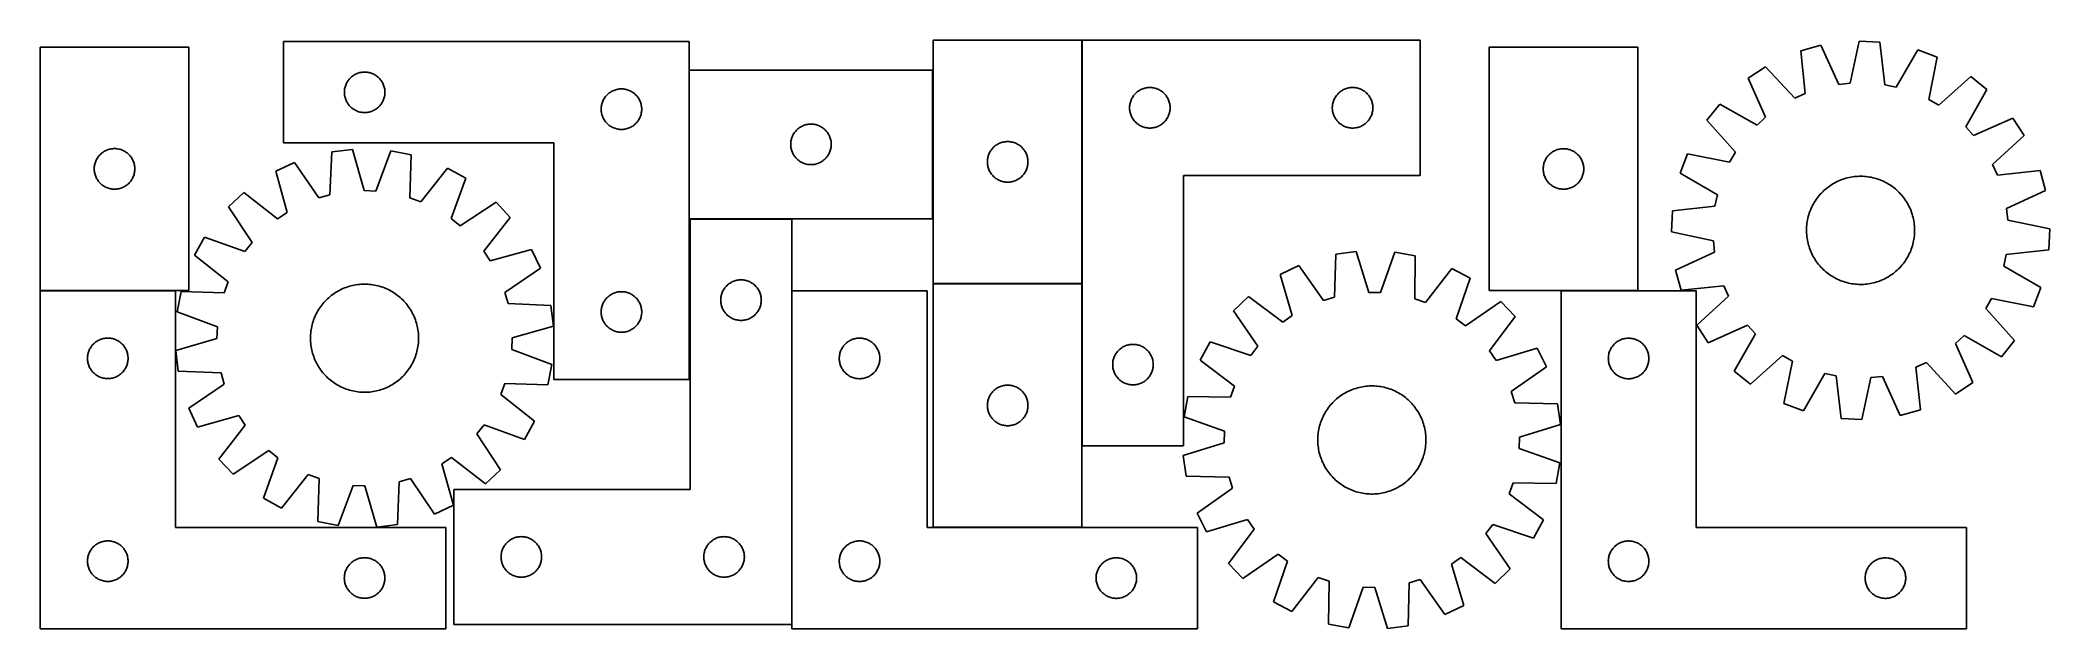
# Model space of a CAD drawing. Header units: millimetres. Extents: x 7 to 1493, y 7 to 442.
import ezdxf

# ---------------------------------------------------------------- set-up
doc = ezdxf.new("R2010")
doc.units = ezdxf.units.MM
doc.layers.add('COMMON', color=5, linetype='CONTINUOUS', true_color=0x0000ff)
doc.layers.add('CUT', color=7, linetype='CONTINUOUS', true_color=0x000000)

msp = doc.modelspace()

# ---------------------------------------------------------------- linework, layer by layer
at = {"layer": 'COMMON'}
for p, q in [((777.388756, 261.99518), (777.388756, 441.99518)), ((486.683259, 419.913153), (486.683259, 309.913153)), ((487.506529, 309.813152), (562.506529, 309.813152)), ((6.539123, 256.705042), (106.539123, 256.705042)), ((562.60653, 9.713152), (562.60653, 256.562806)), ((667.288755, 261.895179), (777.288755, 261.895179)), ((777.388756, 141.99518), (777.388756, 261.795179)), ((1131.688705, 256.648646), (1188.493284, 256.648646))]:
    msp.add_line(p, q, dxfattribs=at)
at = {"layer": 'CUT'}
for p, q in [((116.539123, 436.805043), (6.539123, 436.805043)), ((6.539123, 436.805043), (6.539123, 256.805043)), ((116.539123, 256.805043), (116.539123, 436.805043)), ((486.583259, 440.961249), (186.583259, 440.961249)), ((186.583259, 440.961249), (186.583259, 365.961249)), ((486.583259, 190.961249), (486.583259, 440.961249)), ((777.288755, 441.99518), (667.288755, 441.99518)), ((667.288755, 441.99518), (667.288755, 261.99518)), ((777.288755, 261.99518), (777.288755, 441.99518)), ((777.488756, 441.99518), (777.488756, 141.99518)), ((1027.488756, 441.99518), (777.488756, 441.99518)), ((1027.488756, 341.99518), (1027.488756, 441.99518)), ((1188.493284, 436.748647), (1078.493284, 436.748647)), ((1078.493284, 436.748647), (1078.493284, 256.748647)), ((1188.493284, 256.748647), (1188.493284, 436.748647)), ((1323.914776, 438.194135), (1309.072001, 434.141655)), ((1309.072001, 434.141655), (1312.367466, 402.548702)), ((1337.131229, 409.309882), (1323.914776, 438.194135)), ((1352.282851, 441.311522), (1345.654266, 410.246484)), ((1367.651454, 440.578991), (1352.282851, 441.311522)), ((1371.295323, 409.024324), (1367.651454, 440.578991)), ((1395.594423, 434.777584), (1379.690638, 407.281323)), ((1409.984468, 429.331746), (1395.594423, 434.777584)), ((238.209603, 415.906405), (238.861367, 416.320969)), ((238.861367, 416.320969), (239.533608, 416.701431)), ((239.533608, 416.701431), (240.224543, 417.046783)), ((240.224543, 417.046783), (240.93234, 417.356109)), ((240.93234, 417.356109), (241.655123, 417.628588)), ((241.655123, 417.628588), (242.390974, 417.863497)), ((242.390974, 417.863497), (243.137943, 418.060215)), ((243.137943, 418.060215), (243.894047, 418.218219)), ((243.894047, 418.218219), (244.657283, 418.337089)), ((244.657283, 418.337089), (245.425627, 418.416512)), ((245.425627, 418.416512), (246.19704, 418.456276)), ((246.19704, 418.456276), (246.969477, 418.456276)), ((246.969477, 418.456276), (247.740891, 418.416512)), ((247.740891, 418.416512), (248.509234, 418.337089)), ((248.509234, 418.337089), (249.27247, 418.218219)), ((249.27247, 418.218219), (250.028575, 418.060215)), ((250.028575, 418.060215), (250.775543, 417.863497)), ((250.775543, 417.863497), (251.511394, 417.628588)), ((251.511394, 417.628588), (252.234177, 417.356109)), ((252.234177, 417.356109), (252.941975, 417.046783)), ((252.941975, 417.046783), (253.63291, 416.701431)), ((253.63291, 416.701431), (254.305151, 416.320969)), ((254.305151, 416.320969), (254.956915, 415.906405)), ((666.78326, 419.913153), (486.78326, 419.913153)), ((486.78326, 419.913153), (486.78326, 309.913153)), ((666.78326, 309.913153), (666.78326, 419.913153)), ((1283.055684, 422.410626), (1270.191652, 413.969819)), ((1304.551003, 399.024178), (1283.055684, 422.410626)), ((1403.699065, 398.195457), (1409.984468, 429.331746)), ((231.583259, 403.461249), (231.603147, 404.233431)), ((231.603147, 402.689068), (231.583259, 403.461249)), ((231.603147, 404.233431), (231.662761, 405.003564)), ((231.662761, 401.918934), (231.603147, 402.689068)), ((231.662761, 405.003564), (231.76194, 405.769608)), ((231.76194, 401.152891), (231.662761, 401.918934)), ((231.76194, 405.769608), (231.900423, 406.52953)), ((231.900423, 406.52953), (232.077843, 407.281316)), ((232.077843, 407.281316), (232.293728, 408.022972)), ((232.293728, 408.022972), (232.547506, 408.752531)), ((232.547506, 408.752531), (232.838505, 409.468058)), ((232.838505, 409.468058), (233.165953, 410.167656)), ((233.165953, 410.167656), (233.52898, 410.84947)), ((233.52898, 410.84947), (233.926625, 411.511692)), ((233.926625, 411.511692), (234.357834, 412.152566)), ((234.357834, 412.152566), (234.821462, 412.770392)), ((234.821462, 412.770392), (235.31628, 413.363531)), ((235.31628, 413.363531), (235.840976, 413.930412)), ((235.840976, 413.930412), (236.394159, 414.46953)), ((236.394159, 414.46953), (236.974361, 414.979456)), ((236.974361, 414.979456), (237.580045, 415.458838)), ((237.580045, 415.458838), (238.209603, 415.906405)), ((254.956915, 415.906405), (255.586473, 415.458838)), ((255.586473, 415.458838), (256.192156, 414.979456)), ((256.192156, 414.979456), (256.772359, 414.46953)), ((256.772359, 414.46953), (257.325542, 413.930412)), ((257.325542, 413.930412), (257.850238, 413.363531)), ((257.850238, 413.363531), (258.345056, 412.770392)), ((258.345056, 412.770392), (258.808684, 412.152566)), ((258.808684, 412.152566), (259.239892, 411.511692)), ((259.239892, 411.511692), (259.637537, 410.84947)), ((259.637537, 410.84947), (260.000565, 410.167656)), ((260.000565, 410.167656), (260.328012, 409.468058)), ((260.328012, 409.468058), (260.619011, 408.752531)), ((260.619011, 408.752531), (260.872789, 408.022972)), ((260.872789, 408.022972), (261.088675, 407.281316)), ((261.088675, 407.281316), (261.266094, 406.52953)), ((261.266094, 406.52953), (261.404577, 405.769608)), ((261.404577, 405.769608), (261.503757, 405.003564)), ((261.503757, 401.918934), (261.404577, 401.152891)), ((261.503757, 405.003564), (261.56337, 404.233431)), ((261.56337, 402.689068), (261.503757, 401.918934)), ((261.56337, 404.233431), (261.583259, 403.461249)), ((261.583259, 403.461249), (261.56337, 402.689068)), ((425.31628, 400.863531), (425.840976, 401.430412)), ((425.840976, 401.430412), (426.394159, 401.96953)), ((426.394159, 401.96953), (426.974361, 402.479456)), ((426.974361, 402.479456), (427.580045, 402.958838)), ((427.580045, 402.958838), (428.209603, 403.406405)), ((428.209603, 403.406405), (428.861367, 403.820969)), ((428.861367, 403.820969), (429.533608, 404.201431)), ((429.533608, 404.201431), (430.224543, 404.546783)), ((430.224543, 404.546783), (430.93234, 404.856109)), ((430.93234, 404.856109), (431.655123, 405.128588)), ((431.655123, 405.128588), (432.390974, 405.363497)), ((432.390974, 405.363497), (433.137943, 405.560215)), ((433.137943, 405.560215), (433.894047, 405.718219)), ((433.894047, 405.718219), (434.657283, 405.837089)), ((434.657283, 405.837089), (435.425627, 405.916512)), ((435.425627, 405.916512), (436.19704, 405.956276)), ((436.19704, 405.956276), (436.969477, 405.956276)), ((436.969477, 405.956276), (437.740891, 405.916512)), ((437.740891, 405.916512), (438.509234, 405.837089)), ((438.509234, 405.837089), (439.27247, 405.718219)), ((439.27247, 405.718219), (440.028575, 405.560215)), ((440.028575, 405.560215), (440.775543, 405.363497)), ((440.775543, 405.363497), (441.511394, 405.128588)), ((441.511394, 405.128588), (442.234177, 404.856109)), ((442.234177, 404.856109), (442.941975, 404.546783)), ((442.941975, 404.546783), (443.63291, 404.201431)), ((443.63291, 404.201431), (444.305151, 403.820969)), ((444.305151, 403.820969), (444.956915, 403.406405)), ((444.956915, 403.406405), (445.586473, 402.958838)), ((445.586473, 402.958838), (446.192156, 402.479456)), ((446.192156, 402.479456), (446.772359, 401.96953)), ((446.772359, 401.96953), (447.325542, 401.430412)), ((447.325542, 401.430412), (447.850238, 400.863531)), ((815.491168, 400.998394), (815.97055, 401.604078)), ((815.97055, 401.604078), (816.480476, 402.18428)), ((816.480476, 402.18428), (817.019594, 402.737463)), ((817.019594, 402.737463), (817.586475, 403.262159)), ((817.586475, 403.262159), (818.179614, 403.756977)), ((818.179614, 403.756977), (818.79744, 404.220605)), ((818.79744, 404.220605), (819.438313, 404.651814)), ((819.438313, 404.651814), (820.100535, 405.049459)), ((820.100535, 405.049459), (820.782349, 405.412486)), ((820.782349, 405.412486), (821.481948, 405.739934)), ((821.481948, 405.739934), (822.197475, 406.030932)), ((822.197475, 406.030932), (822.927034, 406.284711)), ((822.927034, 406.284711), (823.66869, 406.500596)), ((823.66869, 406.500596), (824.420475, 406.678015)), ((824.420475, 406.678015), (825.180398, 406.816499)), ((825.180398, 406.816499), (825.946441, 406.915678)), ((825.946441, 406.915678), (826.716575, 406.975292)), ((826.716575, 406.975292), (827.488756, 406.99518)), ((827.488756, 406.99518), (828.260938, 406.975292)), ((828.260938, 406.975292), (829.031071, 406.915678)), ((829.031071, 406.915678), (829.797115, 406.816499)), ((829.797115, 406.816499), (830.557037, 406.678015)), ((830.557037, 406.678015), (831.308823, 406.500596)), ((831.308823, 406.500596), (832.050479, 406.284711)), ((832.050479, 406.284711), (832.780038, 406.030932)), ((832.780038, 406.030932), (833.495565, 405.739934)), ((833.495565, 405.739934), (834.195163, 405.412486)), ((834.195163, 405.412486), (834.876977, 405.049459)), ((834.876977, 405.049459), (835.539199, 404.651814)), ((835.539199, 404.651814), (836.180073, 404.220605)), ((836.180073, 404.220605), (836.797899, 403.756977)), ((836.797899, 403.756977), (837.391038, 403.262159)), ((837.391038, 403.262159), (837.957919, 402.737463)), ((837.957919, 402.737463), (838.497037, 402.18428)), ((838.497037, 402.18428), (839.006963, 401.604078)), ((839.006963, 401.604078), (839.486345, 400.998394)), ((965.491168, 400.998394), (965.97055, 401.604078)), ((965.97055, 401.604078), (966.480476, 402.18428)), ((966.480476, 402.18428), (967.019594, 402.737463)), ((967.019594, 402.737463), (967.586475, 403.262159)), ((967.586475, 403.262159), (968.179614, 403.756977)), ((968.179614, 403.756977), (968.79744, 404.220605)), ((968.79744, 404.220605), (969.438313, 404.651814)), ((969.438313, 404.651814), (970.100535, 405.049459)), ((970.100535, 405.049459), (970.782349, 405.412486)), ((970.782349, 405.412486), (971.481948, 405.739934)), ((971.481948, 405.739934), (972.197475, 406.030932)), ((972.197475, 406.030932), (972.927034, 406.284711)), ((972.927034, 406.284711), (973.66869, 406.500596)), ((973.66869, 406.500596), (974.420475, 406.678015)), ((974.420475, 406.678015), (975.180398, 406.816499)), ((975.180398, 406.816499), (975.946441, 406.915678)), ((975.946441, 406.915678), (976.716575, 406.975292)), ((976.716575, 406.975292), (977.488756, 406.99518)), ((977.488756, 406.99518), (978.260938, 406.975292)), ((978.260938, 406.975292), (979.031071, 406.915678)), ((979.031071, 406.915678), (979.797115, 406.816499)), ((979.797115, 406.816499), (980.557037, 406.678015)), ((980.557037, 406.678015), (981.308823, 406.500596)), ((981.308823, 406.500596), (982.050479, 406.284711)), ((982.050479, 406.284711), (982.780038, 406.030932)), ((982.780038, 406.030932), (983.495565, 405.739934)), ((983.495565, 405.739934), (984.195163, 405.412486)), ((984.195163, 405.412486), (984.876977, 405.049459)), ((984.876977, 405.049459), (985.539199, 404.651814)), ((985.539199, 404.651814), (986.180073, 404.220605)), ((986.180073, 404.220605), (986.797899, 403.756977)), ((986.797899, 403.756977), (987.391038, 403.262159)), ((987.391038, 403.262159), (987.957919, 402.737463)), ((987.957919, 402.737463), (988.497037, 402.18428)), ((988.497037, 402.18428), (989.006963, 401.604078)), ((989.006963, 401.604078), (989.486345, 400.998394)), ((1270.191652, 413.969819), (1283.088585, 384.94149)), ((1312.367466, 402.548702), (1304.551003, 399.024178)), ((1345.654266, 410.246484), (1337.131229, 409.309882)), ((1379.690638, 407.281323), (1371.295323, 409.024324)), ((1434.767077, 415.179428), (1411.144867, 393.943469)), ((1431.170551, 377.883286), (1446.769966, 405.55336)), ((1446.769966, 405.55336), (1434.767077, 415.179428)), ((231.900423, 400.392968), (231.76194, 401.152891)), ((232.077843, 399.641183), (231.900423, 400.392968)), ((232.293728, 398.899527), (232.077843, 399.641183)), ((232.547506, 398.169968), (232.293728, 398.899527)), ((232.838505, 397.454441), (232.547506, 398.169968)), ((233.165953, 396.754842), (232.838505, 397.454441)), ((233.52898, 396.073028), (233.165953, 396.754842)), ((233.926625, 395.410806), (233.52898, 396.073028)), ((234.357834, 394.769933), (233.926625, 395.410806)), ((234.821462, 394.152107), (234.357834, 394.769933)), ((235.31628, 393.558967), (234.821462, 394.152107)), ((235.840976, 392.992087), (235.31628, 393.558967)), ((236.394159, 392.452969), (235.840976, 392.992087)), ((236.974361, 391.943043), (236.394159, 392.452969)), ((237.580045, 391.463661), (236.974361, 391.943043)), ((238.209603, 391.016094), (237.580045, 391.463661)), ((238.861367, 390.60153), (238.209603, 391.016094)), ((239.533608, 390.221067), (238.861367, 390.60153)), ((240.224543, 389.875715), (239.533608, 390.221067)), ((240.93234, 389.56639), (240.224543, 389.875715)), ((241.655123, 389.293911), (240.93234, 389.56639)), ((242.390974, 389.059001), (241.655123, 389.293911)), ((243.137943, 388.862284), (242.390974, 389.059001)), ((243.894047, 388.70428), (243.137943, 388.862284)), ((244.657283, 388.585409), (243.894047, 388.70428)), ((245.425627, 388.505986), (244.657283, 388.585409)), ((246.19704, 388.466222), (245.425627, 388.505986)), ((246.969477, 388.466222), (246.19704, 388.466222)), ((247.740891, 388.505986), (246.969477, 388.466222)), ((248.509234, 388.585409), (247.740891, 388.505986)), ((249.27247, 388.70428), (248.509234, 388.585409)), ((250.028575, 388.862284), (249.27247, 388.70428)), ((250.775543, 389.059001), (250.028575, 388.862284)), ((251.511394, 389.293911), (250.775543, 389.059001)), ((252.234177, 389.56639), (251.511394, 389.293911)), ((252.941975, 389.875715), (252.234177, 389.56639)), ((253.63291, 390.221067), (252.941975, 389.875715)), ((254.305151, 390.60153), (253.63291, 390.221067)), ((254.956915, 391.016094), (254.305151, 390.60153)), ((255.586473, 391.463661), (254.956915, 391.016094)), ((256.192156, 391.943043), (255.586473, 391.463661)), ((256.772359, 392.452969), (256.192156, 391.943043)), ((257.325542, 392.992087), (256.772359, 392.452969)), ((257.850238, 393.558967), (257.325542, 392.992087)), ((258.345056, 394.152107), (257.850238, 393.558967)), ((258.808684, 394.769933), (258.345056, 394.152107)), ((259.239892, 395.410806), (258.808684, 394.769933)), ((259.637537, 396.073028), (259.239892, 395.410806)), ((260.000565, 396.754842), (259.637537, 396.073028)), ((260.328012, 397.454441), (260.000565, 396.754842)), ((260.619011, 398.169968), (260.328012, 397.454441)), ((260.872789, 398.899527), (260.619011, 398.169968)), ((261.088675, 399.641183), (260.872789, 398.899527)), ((261.266094, 400.392968), (261.088675, 399.641183)), ((261.404577, 401.152891), (261.266094, 400.392968)), ((421.583259, 390.961249), (421.603147, 391.733431)), ((421.603147, 390.189068), (421.583259, 390.961249)), ((421.603147, 391.733431), (421.662761, 392.503564)), ((421.662761, 389.418934), (421.603147, 390.189068)), ((421.662761, 392.503564), (421.76194, 393.269608)), ((421.76194, 388.652891), (421.662761, 389.418934)), ((421.76194, 393.269608), (421.900423, 394.02953)), ((421.900423, 387.892968), (421.76194, 388.652891)), ((421.900423, 394.02953), (422.077843, 394.781316)), ((422.077843, 387.141183), (421.900423, 387.892968)), ((422.077843, 394.781316), (422.293728, 395.522972)), ((422.293728, 386.399527), (422.077843, 387.141183)), ((422.293728, 395.522972), (422.547506, 396.252531)), ((422.547506, 396.252531), (422.838505, 396.968058)), ((422.838505, 396.968058), (423.165953, 397.667656)), ((423.165953, 397.667656), (423.52898, 398.34947)), ((423.52898, 398.34947), (423.926625, 399.011692)), ((423.926625, 399.011692), (424.357834, 399.652566)), ((424.357834, 399.652566), (424.821462, 400.270392)), ((424.821462, 400.270392), (425.31628, 400.863531)), ((447.850238, 400.863531), (448.345056, 400.270392)), ((448.345056, 400.270392), (448.808684, 399.652566)), ((448.808684, 399.652566), (449.239892, 399.011692)), ((449.239892, 399.011692), (449.637537, 398.34947)), ((449.637537, 398.34947), (450.000565, 397.667656)), ((450.000565, 397.667656), (450.328012, 396.968058)), ((450.328012, 396.968058), (450.619011, 396.252531)), ((450.619011, 396.252531), (450.872789, 395.522972)), ((450.872789, 395.522972), (451.088675, 394.781316)), ((451.088675, 387.141183), (450.872789, 386.399527)), ((451.088675, 394.781316), (451.266094, 394.02953)), ((451.266094, 387.892968), (451.088675, 387.141183)), ((451.266094, 394.02953), (451.404577, 393.269608)), ((451.404577, 388.652891), (451.266094, 387.892968)), ((451.404577, 393.269608), (451.503757, 392.503564)), ((451.503757, 389.418934), (451.404577, 388.652891)), ((451.503757, 392.503564), (451.56337, 391.733431)), ((451.56337, 390.189068), (451.503757, 389.418934)), ((451.56337, 391.733431), (451.583259, 390.961249)), ((451.583259, 390.961249), (451.56337, 390.189068)), ((812.493729, 392.381399), (812.533493, 393.152812)), ((812.493729, 391.608962), (812.493729, 392.381399)), ((812.533493, 390.837548), (812.493729, 391.608962)), ((812.533493, 393.152812), (812.612916, 393.921156)), ((812.612916, 390.069205), (812.533493, 390.837548)), ((812.612916, 393.921156), (812.731787, 394.684392)), ((812.731787, 389.305969), (812.612916, 390.069205)), ((812.731787, 394.684392), (812.889791, 395.440496)), ((812.889791, 388.549864), (812.731787, 389.305969)), ((812.889791, 395.440496), (813.086508, 396.187465)), ((813.086508, 387.802896), (812.889791, 388.549864)), ((813.086508, 396.187465), (813.321418, 396.923316)), ((813.321418, 387.067044), (813.086508, 387.802896)), ((813.321418, 396.923316), (813.593897, 397.646099)), ((813.593897, 386.344262), (813.321418, 387.067044)), ((813.593897, 397.646099), (813.903222, 398.353896)), ((813.903222, 398.353896), (814.248574, 399.044831)), ((814.248574, 399.044831), (814.629037, 399.717072)), ((814.629037, 399.717072), (815.043601, 400.368836)), ((815.043601, 400.368836), (815.491168, 400.998394)), ((839.486345, 400.998394), (839.933912, 400.368836)), ((839.933912, 400.368836), (840.348476, 399.717072)), ((840.348476, 399.717072), (840.728938, 399.044831)), ((840.728938, 399.044831), (841.07429, 398.353896)), ((841.07429, 398.353896), (841.383616, 397.646099)), ((841.383616, 397.646099), (841.656095, 396.923316)), ((841.656095, 387.067044), (841.383616, 386.344262)), ((841.656095, 396.923316), (841.891004, 396.187465)), ((841.891004, 387.802896), (841.656095, 387.067044)), ((841.891004, 396.187465), (842.087722, 395.440496)), ((842.087722, 388.549864), (841.891004, 387.802896)), ((842.087722, 395.440496), (842.245726, 394.684392)), ((842.245726, 389.305969), (842.087722, 388.549864)), ((842.245726, 394.684392), (842.364596, 393.921156)), ((842.364596, 390.069205), (842.245726, 389.305969)), ((842.364596, 393.921156), (842.444019, 393.152812)), ((842.444019, 390.837548), (842.364596, 390.069205)), ((842.444019, 393.152812), (842.483783, 392.381399)), ((842.483783, 391.608962), (842.444019, 390.837548)), ((842.483783, 392.381399), (842.483783, 391.608962)), ((962.493729, 392.381399), (962.533493, 393.152812)), ((962.493729, 391.608962), (962.493729, 392.381399)), ((962.533493, 390.837548), (962.493729, 391.608962)), ((962.533493, 393.152812), (962.612916, 393.921156)), ((962.612916, 390.069205), (962.533493, 390.837548)), ((962.612916, 393.921156), (962.731787, 394.684392)), ((962.731787, 389.305969), (962.612916, 390.069205)), ((962.731787, 394.684392), (962.889791, 395.440496)), ((962.889791, 388.549864), (962.731787, 389.305969)), ((962.889791, 395.440496), (963.086508, 396.187465)), ((963.086508, 387.802896), (962.889791, 388.549864)), ((963.086508, 396.187465), (963.321418, 396.923316)), ((963.321418, 387.067044), (963.086508, 387.802896)), ((963.321418, 396.923316), (963.593897, 397.646099)), ((963.593897, 386.344262), (963.321418, 387.067044)), ((963.593897, 397.646099), (963.903222, 398.353896)), ((963.903222, 398.353896), (964.248574, 399.044831)), ((964.248574, 399.044831), (964.629037, 399.717072)), ((964.629037, 399.717072), (965.043601, 400.368836)), ((965.043601, 400.368836), (965.491168, 400.998394)), ((989.486345, 400.998394), (989.933912, 400.368836)), ((989.933912, 400.368836), (990.348476, 399.717072)), ((990.348476, 399.717072), (990.728938, 399.044831)), ((990.728938, 399.044831), (991.07429, 398.353896)), ((991.07429, 398.353896), (991.383616, 397.646099)), ((991.383616, 397.646099), (991.656095, 396.923316)), ((991.656095, 387.067044), (991.383616, 386.344262)), ((991.656095, 396.923316), (991.891004, 396.187465)), ((991.891004, 387.802896), (991.656095, 387.067044)), ((991.891004, 396.187465), (992.087722, 395.440496)), ((992.087722, 388.549864), (991.891004, 387.802896)), ((992.087722, 395.440496), (992.245726, 394.684392)), ((992.245726, 389.305969), (992.087722, 388.549864)), ((992.245726, 394.684392), (992.364596, 393.921156)), ((992.364596, 390.069205), (992.245726, 389.305969)), ((992.364596, 393.921156), (992.444019, 393.152812)), ((992.444019, 390.837548), (992.364596, 390.069205)), ((992.444019, 393.152812), (992.483783, 392.381399)), ((992.483783, 391.608962), (992.444019, 390.837548)), ((992.483783, 392.381399), (992.483783, 391.608962)), ((1249.07375, 394.773463), (1239.447682, 382.770574)), ((1276.743824, 379.174048), (1249.07375, 394.773463)), ((1411.144867, 393.943469), (1403.699065, 398.195457)), ((422.547506, 385.669968), (422.293728, 386.399527)), ((422.838505, 384.954441), (422.547506, 385.669968)), ((423.165953, 384.254842), (422.838505, 384.954441)), ((423.52898, 383.573028), (423.165953, 384.254842)), ((423.926625, 382.910806), (423.52898, 383.573028)), ((424.357834, 382.269933), (423.926625, 382.910806)), ((424.821462, 381.652107), (424.357834, 382.269933)), ((425.31628, 381.058967), (424.821462, 381.652107)), ((425.840976, 380.492087), (425.31628, 381.058967)), ((426.394159, 379.952969), (425.840976, 380.492087)), ((426.974361, 379.443043), (426.394159, 379.952969)), ((427.580045, 378.963661), (426.974361, 379.443043)), ((428.209603, 378.516094), (427.580045, 378.963661)), ((428.861367, 378.10153), (428.209603, 378.516094)), ((429.533608, 377.721067), (428.861367, 378.10153)), ((430.224543, 377.375715), (429.533608, 377.721067)), ((430.93234, 377.06639), (430.224543, 377.375715)), ((431.655123, 376.793911), (430.93234, 377.06639)), ((432.390974, 376.559001), (431.655123, 376.793911)), ((433.137943, 376.362284), (432.390974, 376.559001)), ((433.894047, 376.20428), (433.137943, 376.362284)), ((434.657283, 376.085409), (433.894047, 376.20428)), ((435.425627, 376.005986), (434.657283, 376.085409)), ((436.19704, 375.966222), (435.425627, 376.005986)), ((436.969477, 375.966222), (436.19704, 375.966222)), ((437.740891, 376.005986), (436.969477, 375.966222)), ((438.509234, 376.085409), (437.740891, 376.005986)), ((439.27247, 376.20428), (438.509234, 376.085409)), ((440.028575, 376.362284), (439.27247, 376.20428)), ((440.775543, 376.559001), (440.028575, 376.362284)), ((441.511394, 376.793911), (440.775543, 376.559001)), ((442.234177, 377.06639), (441.511394, 376.793911)), ((442.941975, 377.375715), (442.234177, 377.06639)), ((443.63291, 377.721067), (442.941975, 377.375715)), ((444.305151, 378.10153), (443.63291, 377.721067)), ((444.956915, 378.516094), (444.305151, 378.10153)), ((445.586473, 378.963661), (444.956915, 378.516094)), ((446.192156, 379.443043), (445.586473, 378.963661)), ((446.772359, 379.952969), (446.192156, 379.443043)), ((447.325542, 380.492087), (446.772359, 379.952969)), ((447.850238, 381.058967), (447.325542, 380.492087)), ((448.345056, 381.652107), (447.850238, 381.058967)), ((448.808684, 382.269933), (448.345056, 381.652107)), ((449.239892, 382.910806), (448.808684, 382.269933)), ((449.637537, 383.573028), (449.239892, 382.910806)), ((450.000565, 384.254842), (449.637537, 383.573028)), ((450.328012, 384.954441), (450.000565, 384.254842)), ((450.619011, 385.669968), (450.328012, 384.954441)), ((450.872789, 386.399527), (450.619011, 385.669968)), ((563.365954, 371.61956), (563.728981, 372.301374)), ((563.728981, 372.301374), (564.126626, 372.963596)), ((564.126626, 372.963596), (564.557835, 373.604469)), ((564.557835, 373.604469), (565.021463, 374.222295)), ((565.021463, 374.222295), (565.516281, 374.815435)), ((565.516281, 374.815435), (566.040977, 375.382315)), ((566.040977, 375.382315), (566.59416, 375.921433)), ((566.59416, 375.921433), (567.174362, 376.43136)), ((567.174362, 376.43136), (567.780046, 376.910742)), ((567.780046, 376.910742), (568.409604, 377.358308)), ((568.409604, 377.358308), (569.061368, 377.772872)), ((569.061368, 377.772872), (569.733609, 378.153335)), ((569.733609, 378.153335), (570.424544, 378.498687)), ((570.424544, 378.498687), (571.132341, 378.808012)), ((571.132341, 378.808012), (571.855124, 379.080491)), ((571.855124, 379.080491), (572.590975, 379.315401)), ((572.590975, 379.315401), (573.337944, 379.512118)), ((573.337944, 379.512118), (574.094048, 379.670122)), ((574.094048, 379.670122), (574.857284, 379.788993)), ((574.857284, 379.788993), (575.625628, 379.868416)), ((575.625628, 379.868416), (576.397041, 379.90818)), ((576.397041, 379.90818), (577.169478, 379.90818)), ((577.169478, 379.90818), (577.940892, 379.868416)), ((577.940892, 379.868416), (578.709235, 379.788993)), ((578.709235, 379.788993), (579.472471, 379.670122)), ((579.472471, 379.670122), (580.228576, 379.512118)), ((580.228576, 379.512118), (580.975544, 379.315401)), ((580.975544, 379.315401), (581.711395, 379.080491)), ((581.711395, 379.080491), (582.434178, 378.808012)), ((582.434178, 378.808012), (583.141976, 378.498687)), ((583.141976, 378.498687), (583.832911, 378.153335)), ((583.832911, 378.153335), (584.505152, 377.772872)), ((584.505152, 377.772872), (585.156916, 377.358308)), ((585.156916, 377.358308), (585.786474, 376.910742)), ((585.786474, 376.910742), (586.392157, 376.43136)), ((586.392157, 376.43136), (586.97236, 375.921433)), ((586.97236, 375.921433), (587.525543, 375.382315)), ((587.525543, 375.382315), (588.050239, 374.815435)), ((588.050239, 374.815435), (588.545057, 374.222295)), ((588.545057, 374.222295), (589.008685, 373.604469)), ((589.008685, 373.604469), (589.439893, 372.963596)), ((589.439893, 372.963596), (589.837538, 372.301374)), ((589.837538, 372.301374), (590.200566, 371.61956)), ((813.903222, 385.636464), (813.593897, 386.344262)), ((814.248574, 384.945529), (813.903222, 385.636464)), ((814.629037, 384.273288), (814.248574, 384.945529)), ((815.043601, 383.621524), (814.629037, 384.273288)), ((815.491168, 382.991966), (815.043601, 383.621524)), ((815.97055, 382.386283), (815.491168, 382.991966)), ((816.480476, 381.80608), (815.97055, 382.386283)), ((817.019594, 381.252897), (816.480476, 381.80608)), ((817.586475, 380.728201), (817.019594, 381.252897)), ((818.179614, 380.233383), (817.586475, 380.728201)), ((818.79744, 379.769755), (818.179614, 380.233383)), ((819.438313, 379.338547), (818.79744, 379.769755)), ((820.100535, 378.940902), (819.438313, 379.338547)), ((820.782349, 378.577874), (820.100535, 378.940902)), ((821.481948, 378.250427), (820.782349, 378.577874)), ((822.197475, 377.959428), (821.481948, 378.250427)), ((822.927034, 377.705649), (822.197475, 377.959428)), ((823.66869, 377.489764), (822.927034, 377.705649)), ((824.420475, 377.312345), (823.66869, 377.489764)), ((825.180398, 377.173862), (824.420475, 377.312345)), ((825.946441, 377.074682), (825.180398, 377.173862)), ((826.716575, 377.015069), (825.946441, 377.074682)), ((827.488756, 376.99518), (826.716575, 377.015069)), ((828.260938, 377.015069), (827.488756, 376.99518)), ((829.031071, 377.074682), (828.260938, 377.015069)), ((829.797115, 377.173862), (829.031071, 377.074682)), ((830.557037, 377.312345), (829.797115, 377.173862)), ((831.308823, 377.489764), (830.557037, 377.312345)), ((832.050479, 377.705649), (831.308823, 377.489764)), ((832.780038, 377.959428), (832.050479, 377.705649)), ((833.495565, 378.250427), (832.780038, 377.959428)), ((834.195163, 378.577874), (833.495565, 378.250427)), ((834.876977, 378.940902), (834.195163, 378.577874)), ((835.539199, 379.338547), (834.876977, 378.940902)), ((836.180073, 379.769755), (835.539199, 379.338547)), ((836.797899, 380.233383), (836.180073, 379.769755)), ((837.391038, 380.728201), (836.797899, 380.233383)), ((837.957919, 381.252897), (837.391038, 380.728201)), ((838.497037, 381.80608), (837.957919, 381.252897)), ((839.006963, 382.386283), (838.497037, 381.80608)), ((839.486345, 382.991966), (839.006963, 382.386283)), ((839.933912, 383.621524), (839.486345, 382.991966)), ((840.348476, 384.273288), (839.933912, 383.621524)), ((840.728938, 384.945529), (840.348476, 384.273288)), ((841.07429, 385.636464), (840.728938, 384.945529)), ((841.383616, 386.344262), (841.07429, 385.636464)), ((963.903222, 385.636464), (963.593897, 386.344262)), ((964.248574, 384.945529), (963.903222, 385.636464)), ((964.629037, 384.273288), (964.248574, 384.945529)), ((965.043601, 383.621524), (964.629037, 384.273288)), ((965.491168, 382.991966), (965.043601, 383.621524)), ((965.97055, 382.386283), (965.491168, 382.991966)), ((966.480476, 381.80608), (965.97055, 382.386283)), ((967.019594, 381.252897), (966.480476, 381.80608)), ((967.586475, 380.728201), (967.019594, 381.252897)), ((968.179614, 380.233383), (967.586475, 380.728201)), ((968.79744, 379.769755), (968.179614, 380.233383)), ((969.438313, 379.338547), (968.79744, 379.769755)), ((970.100535, 378.940902), (969.438313, 379.338547)), ((970.782349, 378.577874), (970.100535, 378.940902)), ((971.481948, 378.250427), (970.782349, 378.577874)), ((972.197475, 377.959428), (971.481948, 378.250427)), ((972.927034, 377.705649), (972.197475, 377.959428)), ((973.66869, 377.489764), (972.927034, 377.705649)), ((974.420475, 377.312345), (973.66869, 377.489764)), ((975.180398, 377.173862), (974.420475, 377.312345)), ((975.946441, 377.074682), (975.180398, 377.173862)), ((976.716575, 377.015069), (975.946441, 377.074682)), ((977.488756, 376.99518), (976.716575, 377.015069)), ((978.260938, 377.015069), (977.488756, 376.99518)), ((979.031071, 377.074682), (978.260938, 377.015069)), ((979.797115, 377.173862), (979.031071, 377.074682)), ((980.557037, 377.312345), (979.797115, 377.173862)), ((981.308823, 377.489764), (980.557037, 377.312345)), ((982.050479, 377.705649), (981.308823, 377.489764)), ((982.780038, 377.959428), (982.050479, 377.705649)), ((983.495565, 378.250427), (982.780038, 377.959428)), ((984.195163, 378.577874), (983.495565, 378.250427)), ((984.876977, 378.940902), (984.195163, 378.577874)), ((985.539199, 379.338547), (984.876977, 378.940902)), ((986.180073, 379.769755), (985.539199, 379.338547)), ((986.797899, 380.233383), (986.180073, 379.769755)), ((987.391038, 380.728201), (986.797899, 380.233383)), ((987.957919, 381.252897), (987.391038, 380.728201)), ((988.497037, 381.80608), (987.957919, 381.252897)), ((989.006963, 382.386283), (988.497037, 381.80608)), ((989.486345, 382.991966), (989.006963, 382.386283)), ((989.933912, 383.621524), (989.486345, 382.991966)), ((990.348476, 384.273288), (989.933912, 383.621524)), ((990.728938, 384.945529), (990.348476, 384.273288)), ((991.07429, 385.636464), (990.728938, 384.945529)), ((991.383616, 386.344262), (991.07429, 385.636464)), ((1239.447682, 382.770574), (1260.683641, 359.148364)), ((1283.088585, 384.94149), (1276.743824, 379.174048)), ((1436.937993, 371.538526), (1431.170551, 377.883286)), ((1465.966322, 384.435459), (1436.937993, 371.538526)), ((1474.407129, 371.571427), (1465.966322, 384.435459)), ((50.020916, 356.413941), (50.530842, 356.994143)), ((50.530842, 356.994143), (51.06996, 357.547326)), ((51.06996, 357.547326), (51.636841, 358.072022)), ((51.636841, 358.072022), (52.22998, 358.56684)), ((52.22998, 358.56684), (52.847806, 359.030468)), ((52.847806, 359.030468), (53.48868, 359.461677)), ((53.48868, 359.461677), (54.150902, 359.859322)), ((54.150902, 359.859322), (54.832716, 360.222349)), ((54.832716, 360.222349), (55.532314, 360.549797)), ((55.532314, 360.549797), (56.247841, 360.840796)), ((56.247841, 360.840796), (56.9774, 361.094574)), ((56.9774, 361.094574), (57.719056, 361.310459)), ((57.719056, 361.310459), (58.470842, 361.487878)), ((58.470842, 361.487878), (59.230764, 361.626362)), ((59.230764, 361.626362), (59.996808, 361.725541)), ((59.996808, 361.725541), (60.766941, 361.785155)), ((60.766941, 361.785155), (61.539123, 361.805043)), ((61.539123, 361.805043), (62.311304, 361.785155)), ((62.311304, 361.785155), (63.081438, 361.725541)), ((63.081438, 361.725541), (63.847481, 361.626362)), ((63.847481, 361.626362), (64.607404, 361.487878)), ((64.607404, 361.487878), (65.359189, 361.310459)), ((65.359189, 361.310459), (66.100845, 361.094574)), ((66.100845, 361.094574), (66.830404, 360.840796)), ((66.830404, 360.840796), (67.545931, 360.549797)), ((67.545931, 360.549797), (68.24553, 360.222349)), ((68.24553, 360.222349), (68.927344, 359.859322)), ((68.927344, 359.859322), (69.589566, 359.461677)), ((69.589566, 359.461677), (70.230439, 359.030468)), ((70.230439, 359.030468), (70.848265, 358.56684)), ((70.848265, 358.56684), (71.441404, 358.072022)), ((71.441404, 358.072022), (72.008285, 357.547326)), ((72.008285, 357.547326), (72.547403, 356.994143)), ((72.547403, 356.994143), (73.057329, 356.413941)), ((186.583259, 365.961249), (386.583259, 365.961249)), ((222.210287, 359.415817), (220.837126, 327.681148)), ((237.486878, 361.247843), (222.210287, 359.415817)), ((246.32467, 330.737711), (237.486878, 361.247843)), ((266.005419, 360.171446), (254.892913, 330.414313)), ((281.100448, 357.19308), (266.005419, 360.171446)), ((280.077538, 325.445192), (281.100448, 357.19308)), ((386.583259, 365.961249), (386.583259, 190.961249)), ((561.78326, 364.913153), (561.803148, 365.685334)), ((561.803148, 364.140972), (561.78326, 364.913153)), ((561.803148, 365.685334), (561.862762, 366.455468)), ((561.862762, 363.370838), (561.803148, 364.140972)), ((561.862762, 366.455468), (561.961941, 367.221512)), ((561.961941, 362.604794), (561.862762, 363.370838)), ((561.961941, 367.221512), (562.100424, 367.981434)), ((562.100424, 361.844872), (561.961941, 362.604794)), ((562.100424, 367.981434), (562.277844, 368.73322)), ((562.277844, 361.093086), (562.100424, 361.844872)), ((562.277844, 368.73322), (562.493729, 369.474875)), ((562.493729, 360.35143), (562.277844, 361.093086)), ((562.493729, 369.474875), (562.747507, 370.204434)), ((562.747507, 359.621872), (562.493729, 360.35143)), ((562.747507, 370.204434), (563.038506, 370.919961)), ((563.038506, 358.906344), (562.747507, 359.621872)), ((563.038506, 370.919961), (563.365954, 371.61956)), ((563.365954, 358.206746), (563.038506, 358.906344)), ((563.728981, 357.524932), (563.365954, 358.206746)), ((564.126626, 356.86271), (563.728981, 357.524932)), ((564.557835, 356.221836), (564.126626, 356.86271)), ((589.439893, 356.86271), (589.008685, 356.221836)), ((589.837538, 357.524932), (589.439893, 356.86271)), ((590.200566, 358.206746), (589.837538, 357.524932)), ((590.200566, 371.61956), (590.528013, 370.919961)), ((590.528013, 358.906344), (590.200566, 358.206746)), ((590.528013, 370.919961), (590.819012, 370.204434)), ((590.819012, 359.621872), (590.528013, 358.906344)), ((590.819012, 370.204434), (591.07279, 369.474875)), ((591.07279, 360.35143), (590.819012, 359.621872)), ((591.07279, 369.474875), (591.288676, 368.73322)), ((591.288676, 361.093086), (591.07279, 360.35143)), ((591.288676, 368.73322), (591.466095, 367.981434)), ((591.466095, 361.844872), (591.288676, 361.093086)), ((591.466095, 367.981434), (591.604578, 367.221512)), ((591.604578, 362.604794), (591.466095, 361.844872)), ((591.604578, 367.221512), (591.703758, 366.455468)), ((591.703758, 363.370838), (591.604578, 362.604794)), ((591.703758, 366.455468), (591.763371, 365.685334)), ((591.763371, 364.140972), (591.703758, 363.370838)), ((591.763371, 365.685334), (591.78326, 364.913153)), ((591.78326, 364.913153), (591.763371, 364.140972)), ((707.886507, 356.187465), (708.121417, 356.923316)), ((708.121417, 356.923316), (708.393896, 357.646099)), ((708.393896, 357.646099), (708.703221, 358.353896)), ((708.703221, 358.353896), (709.048573, 359.044831)), ((709.048573, 359.044831), (709.429036, 359.717072)), ((709.429036, 359.717072), (709.8436, 360.368836)), ((709.8436, 360.368836), (710.291167, 360.998394)), ((710.291167, 360.998394), (710.770549, 361.604078)), ((710.770549, 361.604078), (711.280475, 362.18428)), ((711.280475, 362.18428), (711.819593, 362.737463)), ((711.819593, 362.737463), (712.386474, 363.262159)), ((712.386474, 363.262159), (712.979613, 363.756977)), ((712.979613, 363.756977), (713.597439, 364.220605)), ((713.597439, 364.220605), (714.238312, 364.651814)), ((714.238312, 364.651814), (714.900534, 365.049459)), ((714.900534, 365.049459), (715.582348, 365.412486)), ((715.582348, 365.412486), (716.281947, 365.739934)), ((716.281947, 365.739934), (716.997474, 366.030932)), ((716.997474, 366.030932), (717.727033, 366.284711)), ((717.727033, 366.284711), (718.468689, 366.500596)), ((718.468689, 366.500596), (719.220474, 366.678015)), ((719.220474, 366.678015), (719.980397, 366.816499)), ((719.980397, 366.816499), (720.74644, 366.915678)), ((720.74644, 366.915678), (721.516574, 366.975292)), ((721.516574, 366.975292), (722.288755, 366.99518)), ((722.288755, 366.99518), (723.060937, 366.975292)), ((723.060937, 366.975292), (723.83107, 366.915678)), ((723.83107, 366.915678), (724.597114, 366.816499)), ((724.597114, 366.816499), (725.357036, 366.678015)), ((725.357036, 366.678015), (726.108822, 366.500596)), ((726.108822, 366.500596), (726.850478, 366.284711)), ((726.850478, 366.284711), (727.580037, 366.030932)), ((727.580037, 366.030932), (728.295564, 365.739934)), ((728.295564, 365.739934), (728.995162, 365.412486)), ((728.995162, 365.412486), (729.676976, 365.049459)), ((729.676976, 365.049459), (730.339198, 364.651814)), ((730.339198, 364.651814), (730.980072, 364.220605)), ((730.980072, 364.220605), (731.597898, 363.756977)), ((731.597898, 363.756977), (732.191037, 363.262159)), ((732.191037, 363.262159), (732.757918, 362.737463)), ((732.757918, 362.737463), (733.297036, 362.18428)), ((733.297036, 362.18428), (733.806962, 361.604078)), ((733.806962, 361.604078), (734.286344, 360.998394)), ((734.286344, 360.998394), (734.733911, 360.368836)), ((734.733911, 360.368836), (735.148475, 359.717072)), ((735.148475, 359.717072), (735.528937, 359.044831)), ((735.528937, 359.044831), (735.874289, 358.353896)), ((735.874289, 358.353896), (736.183615, 357.646099)), ((736.183615, 357.646099), (736.456094, 356.923316)), ((736.456094, 356.923316), (736.691003, 356.187465)), ((1121.975077, 356.357544), (1122.485004, 356.937747)), ((1122.485004, 356.937747), (1123.024122, 357.49093)), ((1123.024122, 357.49093), (1123.591002, 358.015626)), ((1123.591002, 358.015626), (1124.184142, 358.510444)), ((1124.184142, 358.510444), (1124.801968, 358.974072)), ((1124.801968, 358.974072), (1125.442841, 359.40528)), ((1125.442841, 359.40528), (1126.105063, 359.802925)), ((1126.105063, 359.802925), (1126.786877, 360.165953)), ((1126.786877, 360.165953), (1127.486476, 360.4934)), ((1127.486476, 360.4934), (1128.202003, 360.784399)), ((1128.202003, 360.784399), (1128.931562, 361.038177)), ((1128.931562, 361.038177), (1129.673217, 361.254063)), ((1129.673217, 361.254063), (1130.425003, 361.431482)), ((1130.425003, 361.431482), (1131.184925, 361.569965)), ((1131.184925, 361.569965), (1131.950969, 361.669145)), ((1131.950969, 361.669145), (1132.721103, 361.728758)), ((1132.721103, 361.728758), (1133.493284, 361.748647)), ((1133.493284, 361.748647), (1134.265465, 361.728758)), ((1134.265465, 361.728758), (1135.035599, 361.669145)), ((1135.035599, 361.669145), (1135.801643, 361.569965)), ((1135.801643, 361.569965), (1136.561565, 361.431482)), ((1136.561565, 361.431482), (1137.313351, 361.254063)), ((1137.313351, 361.254063), (1138.055007, 361.038177)), ((1138.055007, 361.038177), (1138.784565, 360.784399)), ((1138.784565, 360.784399), (1139.500093, 360.4934)), ((1139.500093, 360.4934), (1140.199691, 360.165953)), ((1140.199691, 360.165953), (1140.881505, 359.802925)), ((1140.881505, 359.802925), (1141.543727, 359.40528)), ((1141.543727, 359.40528), (1142.184601, 358.974072)), ((1142.184601, 358.974072), (1142.802426, 358.510444)), ((1142.802426, 358.510444), (1143.395566, 358.015626)), ((1143.395566, 358.015626), (1143.962446, 357.49093)), ((1143.962446, 357.49093), (1144.501565, 356.937747)), ((1144.501565, 356.937747), (1145.011491, 356.357544)), ((1225.295364, 357.987965), (1219.849526, 343.59792)), ((1256.431653, 351.702562), (1225.295364, 357.987965)), ((1260.683641, 359.148364), (1256.431653, 351.702562)), ((1451.020681, 350.076107), (1474.407129, 371.571427)), ((46.544096, 347.191262), (46.58386, 347.962675)), ((46.544096, 346.418825), (46.544096, 347.191262)), ((46.58386, 345.647411), (46.544096, 346.418825)), ((46.58386, 347.962675), (46.663283, 348.731019)), ((46.663283, 344.879068), (46.58386, 345.647411)), ((46.663283, 348.731019), (46.782153, 349.494255)), ((46.782153, 344.115832), (46.663283, 344.879068)), ((46.782153, 349.494255), (46.940157, 350.250359)), ((46.940157, 343.359727), (46.782153, 344.115832)), ((46.940157, 350.250359), (47.136875, 350.997328)), ((47.136875, 342.612759), (46.940157, 343.359727)), ((47.136875, 350.997328), (47.371784, 351.733179)), ((47.371784, 341.876907), (47.136875, 342.612759)), ((47.371784, 351.733179), (47.644263, 352.455962)), ((47.644263, 352.455962), (47.953589, 353.163759)), ((47.953589, 353.163759), (48.298941, 353.854694)), ((48.298941, 353.854694), (48.679403, 354.526935)), ((48.679403, 354.526935), (49.093967, 355.178699)), ((49.093967, 355.178699), (49.541534, 355.808257)), ((49.541534, 355.808257), (50.020916, 356.413941)), ((73.057329, 356.413941), (73.536711, 355.808257)), ((73.536711, 355.808257), (73.984278, 355.178699)), ((73.984278, 355.178699), (74.398842, 354.526935)), ((74.398842, 354.526935), (74.779305, 353.854694)), ((74.779305, 353.854694), (75.124657, 353.163759)), ((75.124657, 353.163759), (75.433982, 352.455962)), ((75.433982, 352.455962), (75.706461, 351.733179)), ((75.706461, 351.733179), (75.941371, 350.997328)), ((75.941371, 342.612759), (75.706461, 341.876907)), ((75.941371, 350.997328), (76.138088, 350.250359)), ((76.138088, 343.359727), (75.941371, 342.612759)), ((76.138088, 350.250359), (76.296092, 349.494255)), ((76.296092, 344.115832), (76.138088, 343.359727)), ((76.296092, 349.494255), (76.414963, 348.731019)), ((76.414963, 344.879068), (76.296092, 344.115832)), ((76.414963, 348.731019), (76.494386, 347.962675)), ((76.494386, 345.647411), (76.414963, 344.879068)), ((76.494386, 347.962675), (76.53415, 347.191262)), ((76.53415, 346.418825), (76.494386, 345.647411)), ((76.53415, 347.191262), (76.53415, 346.418825)), ((194.754918, 351.626817), (180.792144, 345.163731)), ((180.792144, 345.163731), (189.292741, 314.557937)), ((212.588307, 325.340985), (194.754918, 351.626817)), ((307.890567, 347.356652), (288.126486, 322.48989)), ((321.326427, 339.859437), (307.890567, 347.356652)), ((565.021463, 355.604011), (564.557835, 356.221836)), ((565.516281, 355.010871), (565.021463, 355.604011)), ((566.040977, 354.443991), (565.516281, 355.010871)), ((566.59416, 353.904872), (566.040977, 354.443991)), ((567.174362, 353.394946), (566.59416, 353.904872)), ((567.780046, 352.915564), (567.174362, 353.394946)), ((568.409604, 352.467998), (567.780046, 352.915564)), ((569.061368, 352.053433), (568.409604, 352.467998)), ((569.733609, 351.672971), (569.061368, 352.053433)), ((570.424544, 351.327619), (569.733609, 351.672971)), ((571.132341, 351.018293), (570.424544, 351.327619)), ((571.855124, 350.745814), (571.132341, 351.018293)), ((572.590975, 350.510905), (571.855124, 350.745814)), ((573.337944, 350.314187), (572.590975, 350.510905)), ((574.094048, 350.156184), (573.337944, 350.314187)), ((574.857284, 350.037313), (574.094048, 350.156184)), ((575.625628, 349.95789), (574.857284, 350.037313)), ((576.397041, 349.918126), (575.625628, 349.95789)), ((577.169478, 349.918126), (576.397041, 349.918126)), ((577.940892, 349.95789), (577.169478, 349.918126)), ((578.709235, 350.037313), (577.940892, 349.95789)), ((579.472471, 350.156184), (578.709235, 350.037313)), ((580.228576, 350.314187), (579.472471, 350.156184)), ((580.975544, 350.510905), (580.228576, 350.314187)), ((581.711395, 350.745814), (580.975544, 350.510905)), ((582.434178, 351.018293), (581.711395, 350.745814)), ((583.141976, 351.327619), (582.434178, 351.018293)), ((583.832911, 351.672971), (583.141976, 351.327619)), ((584.505152, 352.053433), (583.832911, 351.672971)), ((585.156916, 352.467998), (584.505152, 352.053433)), ((585.786474, 352.915564), (585.156916, 352.467998)), ((586.392157, 353.394946), (585.786474, 352.915564)), ((586.97236, 353.904872), (586.392157, 353.394946)), ((587.525543, 354.443991), (586.97236, 353.904872)), ((588.050239, 355.010871), (587.525543, 354.443991)), ((588.545057, 355.604011), (588.050239, 355.010871)), ((589.008685, 356.221836), (588.545057, 355.604011)), ((707.293728, 352.381399), (707.333492, 353.152812)), ((707.293728, 351.608962), (707.293728, 352.381399)), ((707.333492, 350.837548), (707.293728, 351.608962)), ((707.333492, 353.152812), (707.412915, 353.921156)), ((707.412915, 350.069205), (707.333492, 350.837548)), ((707.412915, 353.921156), (707.531786, 354.684392)), ((707.531786, 349.305969), (707.412915, 350.069205)), ((707.531786, 354.684392), (707.68979, 355.440496)), ((707.68979, 348.549864), (707.531786, 349.305969)), ((707.68979, 355.440496), (707.886507, 356.187465)), ((707.886507, 347.802896), (707.68979, 348.549864)), ((708.121417, 347.067044), (707.886507, 347.802896)), ((708.393896, 346.344262), (708.121417, 347.067044)), ((708.703221, 345.636464), (708.393896, 346.344262)), ((709.048573, 344.945529), (708.703221, 345.636464)), ((709.429036, 344.273288), (709.048573, 344.945529)), ((709.8436, 343.621524), (709.429036, 344.273288)), ((710.291167, 342.991966), (709.8436, 343.621524)), ((710.770549, 342.386283), (710.291167, 342.991966)), ((711.280475, 341.80608), (710.770549, 342.386283)), ((733.806962, 342.386283), (733.297036, 341.80608)), ((734.286344, 342.991966), (733.806962, 342.386283)), ((734.733911, 343.621524), (734.286344, 342.991966)), ((735.148475, 344.273288), (734.733911, 343.621524)), ((735.528937, 344.945529), (735.148475, 344.273288)), ((735.874289, 345.636464), (735.528937, 344.945529)), ((736.183615, 346.344262), (735.874289, 345.636464)), ((736.456094, 347.067044), (736.183615, 346.344262)), ((736.691003, 347.802896), (736.456094, 347.067044)), ((736.691003, 356.187465), (736.887721, 355.440496)), ((736.887721, 348.549864), (736.691003, 347.802896)), ((736.887721, 355.440496), (737.045725, 354.684392)), ((737.045725, 349.305969), (736.887721, 348.549864)), ((737.045725, 354.684392), (737.164595, 353.921156)), ((737.164595, 350.069205), (737.045725, 349.305969)), ((737.164595, 353.921156), (737.244018, 353.152812)), ((737.244018, 350.837548), (737.164595, 350.069205)), ((737.244018, 353.152812), (737.283782, 352.381399)), ((737.283782, 351.608962), (737.244018, 350.837548)), ((737.283782, 352.381399), (737.283782, 351.608962)), ((852.488756, 141.99518), (852.488756, 341.99518)), ((852.488756, 341.99518), (1027.488756, 341.99518)), ((1118.498257, 347.134865), (1118.538021, 347.906279)), ((1118.498257, 346.362428), (1118.498257, 347.134865)), ((1118.538021, 345.591015), (1118.498257, 346.362428)), ((1118.538021, 347.906279), (1118.617444, 348.674622)), ((1118.617444, 344.822671), (1118.538021, 345.591015)), ((1118.617444, 348.674622), (1118.736315, 349.437858)), ((1118.736315, 344.059435), (1118.617444, 344.822671)), ((1118.736315, 349.437858), (1118.894319, 350.193963)), ((1118.894319, 343.303331), (1118.736315, 344.059435)), ((1118.894319, 350.193963), (1119.091036, 350.940931)), ((1119.091036, 342.556362), (1118.894319, 343.303331)), ((1119.091036, 350.940931), (1119.325946, 351.676782)), ((1119.325946, 341.820511), (1119.091036, 342.556362)), ((1119.325946, 351.676782), (1119.598425, 352.399565)), ((1119.598425, 352.399565), (1119.90775, 353.107363)), ((1119.90775, 353.107363), (1120.253102, 353.798298)), ((1120.253102, 353.798298), (1120.633565, 354.470539)), ((1120.633565, 354.470539), (1121.048129, 355.122303)), ((1121.048129, 355.122303), (1121.495695, 355.751861)), ((1121.495695, 355.751861), (1121.975077, 356.357544)), ((1145.011491, 356.357544), (1145.490873, 355.751861)), ((1145.490873, 355.751861), (1145.938439, 355.122303)), ((1145.938439, 355.122303), (1146.353004, 354.470539)), ((1146.353004, 354.470539), (1146.733466, 353.798298)), ((1146.733466, 353.798298), (1147.078818, 353.107363)), ((1147.078818, 353.107363), (1147.388144, 352.399565)), ((1147.388144, 352.399565), (1147.660623, 351.676782)), ((1147.660623, 351.676782), (1147.895532, 350.940931)), ((1147.895532, 342.556362), (1147.660623, 341.820511)), ((1147.895532, 350.940931), (1148.09225, 350.193963)), ((1148.09225, 343.303331), (1147.895532, 342.556362)), ((1148.09225, 350.193963), (1148.250253, 349.437858)), ((1148.250253, 344.059435), (1148.09225, 343.303331)), ((1148.250253, 349.437858), (1148.369124, 348.674622)), ((1148.369124, 344.822671), (1148.250253, 344.059435)), ((1148.369124, 348.674622), (1148.448547, 347.906279)), ((1148.448547, 345.591015), (1148.369124, 344.822671)), ((1148.448547, 347.906279), (1148.488311, 347.134865)), ((1148.488311, 346.362428), (1148.448547, 345.591015)), ((1148.488311, 347.134865), (1148.488311, 346.362428)), ((1219.849526, 343.59792), (1247.345787, 327.694135)), ((1454.545205, 342.259644), (1451.020681, 350.076107)), ((1486.138158, 345.555109), (1454.545205, 342.259644)), ((1490.190638, 330.712335), (1486.138158, 345.555109)), ((47.644263, 341.154125), (47.371784, 341.876907)), ((47.953589, 340.446327), (47.644263, 341.154125)), ((48.298941, 339.755392), (47.953589, 340.446327)), ((48.679403, 339.083151), (48.298941, 339.755392)), ((49.093967, 338.431387), (48.679403, 339.083151)), ((49.541534, 337.801829), (49.093967, 338.431387)), ((50.020916, 337.196146), (49.541534, 337.801829)), ((50.530842, 336.615943), (50.020916, 337.196146)), ((51.06996, 336.06276), (50.530842, 336.615943)), ((51.636841, 335.538064), (51.06996, 336.06276)), ((52.22998, 335.043246), (51.636841, 335.538064)), ((52.847806, 334.579618), (52.22998, 335.043246)), ((53.48868, 334.14841), (52.847806, 334.579618)), ((54.150902, 333.750765), (53.48868, 334.14841)), ((54.832716, 333.387737), (54.150902, 333.750765)), ((55.532314, 333.06029), (54.832716, 333.387737)), ((56.247841, 332.769291), (55.532314, 333.06029)), ((56.9774, 332.515513), (56.247841, 332.769291)), ((57.719056, 332.299627), (56.9774, 332.515513)), ((58.470842, 332.122208), (57.719056, 332.299627)), ((59.230764, 331.983725), (58.470842, 332.122208)), ((59.996808, 331.884545), (59.230764, 331.983725)), ((60.766941, 331.824932), (59.996808, 331.884545)), ((61.539123, 331.805043), (60.766941, 331.824932)), ((62.311304, 331.824932), (61.539123, 331.805043)), ((63.081438, 331.884545), (62.311304, 331.824932)), ((63.847481, 331.983725), (63.081438, 331.884545)), ((64.607404, 332.122208), (63.847481, 331.983725)), ((65.359189, 332.299627), (64.607404, 332.122208)), ((66.100845, 332.515513), (65.359189, 332.299627)), ((66.830404, 332.769291), (66.100845, 332.515513)), ((67.545931, 333.06029), (66.830404, 332.769291)), ((68.24553, 333.387737), (67.545931, 333.06029)), ((68.927344, 333.750765), (68.24553, 333.387737)), ((69.589566, 334.14841), (68.927344, 333.750765)), ((70.230439, 334.579618), (69.589566, 334.14841)), ((70.848265, 335.043246), (70.230439, 334.579618)), ((71.441404, 335.538064), (70.848265, 335.043246)), ((72.008285, 336.06276), (71.441404, 335.538064)), ((72.547403, 336.615943), (72.008285, 336.06276)), ((73.057329, 337.196146), (72.547403, 336.615943)), ((73.536711, 337.801829), (73.057329, 337.196146)), ((73.984278, 338.431387), (73.536711, 337.801829)), ((74.398842, 339.083151), (73.984278, 338.431387)), ((74.779305, 339.755392), (74.398842, 339.083151)), ((75.124657, 340.446327), (74.779305, 339.755392)), ((75.433982, 341.154125), (75.124657, 340.446327)), ((75.706461, 341.876907), (75.433982, 341.154125)), ((157.087469, 329.271777), (145.805285, 318.810281)), ((182.170799, 309.783285), (157.087469, 329.271777)), ((220.837126, 327.681148), (212.588307, 325.340985)), ((254.892913, 330.414313), (246.32467, 330.737711)), ((310.542945, 309.981498), (321.326427, 339.859437)), ((711.819593, 341.252897), (711.280475, 341.80608)), ((712.386474, 340.728201), (711.819593, 341.252897)), ((712.979613, 340.233383), (712.386474, 340.728201)), ((713.597439, 339.769755), (712.979613, 340.233383)), ((714.238312, 339.338547), (713.597439, 339.769755)), ((714.900534, 338.940902), (714.238312, 339.338547)), ((715.582348, 338.577874), (714.900534, 338.940902)), ((716.281947, 338.250427), (715.582348, 338.577874)), ((716.997474, 337.959428), (716.281947, 338.250427)), ((717.727033, 337.705649), (716.997474, 337.959428)), ((718.468689, 337.489764), (717.727033, 337.705649)), ((719.220474, 337.312345), (718.468689, 337.489764)), ((719.980397, 337.173862), (719.220474, 337.312345)), ((720.74644, 337.074682), (719.980397, 337.173862)), ((721.516574, 337.015069), (720.74644, 337.074682)), ((722.288755, 336.99518), (721.516574, 337.015069)), ((723.060937, 337.015069), (722.288755, 336.99518)), ((723.83107, 337.074682), (723.060937, 337.015069)), ((724.597114, 337.173862), (723.83107, 337.074682)), ((725.357036, 337.312345), (724.597114, 337.173862)), ((726.108822, 337.489764), (725.357036, 337.312345)), ((726.850478, 337.705649), (726.108822, 337.489764)), ((727.580037, 337.959428), (726.850478, 337.705649)), ((728.295564, 338.250427), (727.580037, 337.959428)), ((728.995162, 338.577874), (728.295564, 338.250427)), ((729.676976, 338.940902), (728.995162, 338.577874)), ((730.339198, 339.338547), (729.676976, 338.940902)), ((730.980072, 339.769755), (730.339198, 339.338547)), ((731.597898, 340.233383), (730.980072, 339.769755)), ((732.191037, 340.728201), (731.597898, 340.233383)), ((732.757918, 341.252897), (732.191037, 340.728201)), ((733.297036, 341.80608), (732.757918, 341.252897)), ((1119.598425, 341.097728), (1119.325946, 341.820511)), ((1119.90775, 340.389931), (1119.598425, 341.097728)), ((1120.253102, 339.698996), (1119.90775, 340.389931)), ((1120.633565, 339.026755), (1120.253102, 339.698996)), ((1121.048129, 338.374991), (1120.633565, 339.026755)), ((1121.495695, 337.745433), (1121.048129, 338.374991)), ((1121.975077, 337.139749), (1121.495695, 337.745433)), ((1122.485004, 336.559547), (1121.975077, 337.139749)), ((1123.024122, 336.006364), (1122.485004, 336.559547)), ((1123.591002, 335.481668), (1123.024122, 336.006364)), ((1124.184142, 334.98685), (1123.591002, 335.481668)), ((1124.801968, 334.523222), (1124.184142, 334.98685)), ((1125.442841, 334.092013), (1124.801968, 334.523222)), ((1126.105063, 333.694368), (1125.442841, 334.092013)), ((1126.786877, 333.331341), (1126.105063, 333.694368)), ((1127.486476, 333.003893), (1126.786877, 333.331341)), ((1128.202003, 332.712894), (1127.486476, 333.003893)), ((1128.931562, 332.459116), (1128.202003, 332.712894)), ((1129.673217, 332.243231), (1128.931562, 332.459116)), ((1130.425003, 332.065811), (1129.673217, 332.243231)), ((1131.184925, 331.927328), (1130.425003, 332.065811)), ((1131.950969, 331.828149), (1131.184925, 331.927328)), ((1132.721103, 331.768535), (1131.950969, 331.828149)), ((1133.493284, 331.748647), (1132.721103, 331.768535)), ((1134.265465, 331.768535), (1133.493284, 331.748647)), ((1135.035599, 331.828149), (1134.265465, 331.768535)), ((1135.801643, 331.927328), (1135.035599, 331.828149)), ((1136.561565, 332.065811), (1135.801643, 331.927328)), ((1137.313351, 332.243231), (1136.561565, 332.065811)), ((1138.055007, 332.459116), (1137.313351, 332.243231)), ((1138.784565, 332.712894), (1138.055007, 332.459116)), ((1139.500093, 333.003893), (1138.784565, 332.712894)), ((1140.199691, 333.331341), (1139.500093, 333.003893)), ((1140.881505, 333.694368), (1140.199691, 333.331341)), ((1141.543727, 334.092013), (1140.881505, 333.694368)), ((1142.184601, 334.523222), (1141.543727, 334.092013)), ((1142.802426, 334.98685), (1142.184601, 334.523222)), ((1143.395566, 335.481668), (1142.802426, 334.98685)), ((1143.962446, 336.006364), (1143.395566, 335.481668)), ((1144.501565, 336.559547), (1143.962446, 336.006364)), ((1145.011491, 337.139749), (1144.501565, 336.559547)), ((1145.490873, 337.745433), (1145.011491, 337.139749)), ((1145.938439, 338.374991), (1145.490873, 337.745433)), ((1146.353004, 339.026755), (1145.938439, 338.374991)), ((1146.733466, 339.698996), (1146.353004, 339.026755)), ((1147.078818, 340.389931), (1146.733466, 339.698996)), ((1147.388144, 341.097728), (1147.078818, 340.389931)), ((1147.660623, 341.820511), (1147.388144, 341.097728)), ((1247.345787, 327.694135), (1245.602786, 319.29882)), ((1322.70546, 327.068974), (1323.529505, 328.017635)), ((1323.529505, 328.017635), (1324.382941, 328.939944)), ((1324.382941, 328.939944), (1325.264927, 329.83499)), ((1325.264927, 329.83499), (1326.174591, 330.701891)), ((1326.174591, 330.701891), (1327.111037, 331.539791)), ((1327.111037, 331.539791), (1328.073339, 332.347863)), ((1328.073339, 332.347863), (1329.060549, 333.12531)), ((1329.060549, 333.12531), (1330.071692, 333.871364)), ((1330.071692, 333.871364), (1331.10577, 334.585289)), ((1331.10577, 334.585289), (1332.161763, 335.266381)), ((1332.161763, 335.266381), (1333.238629, 335.913967)), ((1333.238629, 335.913967), (1334.335304, 336.527409)), ((1334.335304, 336.527409), (1335.450707, 337.1061)), ((1335.450707, 337.1061), (1336.583736, 337.64947)), ((1336.583736, 337.64947), (1337.733274, 338.156983)), ((1337.733274, 338.156983), (1338.898186, 338.628137)), ((1338.898186, 338.628137), (1340.077323, 339.062468)), ((1340.077323, 339.062468), (1341.26952, 339.459547)), ((1341.26952, 339.459547), (1342.473602, 339.818983)), ((1342.473602, 339.818983), (1343.68838, 340.14042)), ((1343.68838, 340.14042), (1344.912655, 340.423541)), ((1344.912655, 340.423541), (1346.145219, 340.668067)), ((1346.145219, 340.668067), (1347.384855, 340.873757)), ((1347.384855, 340.873757), (1348.630341, 341.040407)), ((1348.630341, 341.040407), (1349.880447, 341.167854)), ((1349.880447, 341.167854), (1351.133939, 341.255971)), ((1351.133939, 341.255971), (1352.38958, 341.304671)), ((1352.38958, 341.304671), (1353.646131, 341.313906)), ((1353.646131, 341.313906), (1354.902353, 341.283668)), ((1354.902353, 341.283668), (1356.157005, 341.213986)), ((1356.157005, 341.213986), (1357.408849, 341.104928)), ((1357.408849, 341.104928), (1358.656649, 340.956603)), ((1358.656649, 340.956603), (1359.899175, 340.769157)), ((1359.899175, 340.769157), (1361.1352, 340.542775)), ((1361.1352, 340.542775), (1362.363505, 340.27768)), ((1362.363505, 340.27768), (1363.582876, 339.974134)), ((1363.582876, 339.974134), (1364.792111, 339.632436)), ((1364.792111, 339.632436), (1365.990016, 339.252923)), ((1365.990016, 339.252923), (1367.17541, 338.835971)), ((1367.17541, 338.835971), (1368.347122, 338.381991)), ((1368.347122, 338.381991), (1369.503995, 337.89143)), ((1369.503995, 337.89143), (1370.644889, 337.364773)), ((1370.644889, 337.364773), (1371.768678, 336.802539)), ((1371.768678, 336.802539), (1372.874252, 336.205284)), ((1372.874252, 336.205284), (1373.960519, 335.573597)), ((1373.960519, 335.573597), (1375.02641, 334.908101)), ((1375.02641, 334.908101), (1376.07087, 334.209453)), ((1376.07087, 334.209453), (1377.09287, 333.478342)), ((1377.09287, 333.478342), (1378.091401, 332.71549)), ((1378.091401, 332.71549), (1379.065477, 331.92165)), ((1379.065477, 331.92165), (1380.014138, 331.097605)), ((1380.014138, 331.097605), (1380.936447, 330.244169)), ((1380.936447, 330.244169), (1381.831493, 329.362184)), ((1381.831493, 329.362184), (1382.698394, 328.452519)), ((1382.698394, 328.452519), (1383.536294, 327.516073)), ((1383.536294, 327.516073), (1384.344366, 326.553771)), ((1461.306385, 317.495881), (1490.190638, 330.712335)), ((145.805285, 318.810281), (163.347544, 292.329271)), ((189.292741, 314.557937), (182.170799, 309.783285)), ((288.126486, 322.48989), (280.077538, 325.445192)), ((343.765721, 322.225836), (317.284711, 304.683576)), ((354.227216, 310.943652), (343.765721, 322.225836)), ((1214.04812, 315.654951), (1213.315588, 300.286348)), ((1245.602786, 319.29882), (1214.04812, 315.654951)), ((1314.652977, 311.586373), (1314.994675, 312.795608)), ((1314.994675, 312.795608), (1315.374187, 313.993513)), ((1315.374187, 313.993513), (1315.791139, 315.178907)), ((1315.791139, 315.178907), (1316.245119, 316.350619)), ((1316.245119, 316.350619), (1316.73568, 317.507492)), ((1316.73568, 317.507492), (1317.262337, 318.648386)), ((1317.262337, 318.648386), (1317.824571, 319.772175)), ((1317.824571, 319.772175), (1318.421826, 320.877748)), ((1318.421826, 320.877748), (1319.053513, 321.964016)), ((1319.053513, 321.964016), (1319.719009, 323.029906)), ((1319.719009, 323.029906), (1320.417658, 324.074367)), ((1320.417658, 324.074367), (1321.148768, 325.096367)), ((1321.148768, 325.096367), (1321.91162, 326.094898)), ((1321.91162, 326.094898), (1322.70546, 327.068974)), ((1384.344366, 326.553771), (1385.121813, 325.566561)), ((1385.121813, 325.566561), (1385.867867, 324.555418)), ((1385.867867, 324.555418), (1386.581792, 323.52134)), ((1386.581792, 323.52134), (1387.262884, 322.465347)), ((1387.262884, 322.465347), (1387.91047, 321.388482)), ((1387.91047, 321.388482), (1388.523912, 320.291806)), ((1388.523912, 320.291806), (1389.102603, 319.176404)), ((1389.102603, 319.176404), (1389.645973, 318.043374)), ((1389.645973, 318.043374), (1390.153486, 316.893836)), ((1390.153486, 316.893836), (1390.62464, 315.728924)), ((1390.62464, 315.728924), (1391.058971, 314.549787)), ((1391.058971, 314.549787), (1391.456051, 313.35759)), ((1391.456051, 313.35759), (1391.815486, 312.153508)), ((1462.242987, 308.972844), (1461.306385, 317.495881)), ((317.284711, 304.683576), (310.542945, 309.981498)), ((334.738724, 285.860322), (354.227216, 310.943652)), ((486.78326, 309.913153), (666.78326, 309.913153)), ((562.506529, 309.713152), (487.506529, 309.713152)), ((487.506529, 309.713152), (487.506529, 109.713152)), ((562.506529, 9.713152), (562.506529, 309.713152)), ((1213.315588, 300.286348), (1244.380626, 293.657763)), ((1313.313204, 301.649628), (1313.343442, 302.90585)), ((1313.322439, 300.393077), (1313.313204, 301.649628)), ((1313.371139, 299.137436), (1313.322439, 300.393077)), ((1313.343442, 302.90585), (1313.413124, 304.160502)), ((1313.459256, 297.883944), (1313.371139, 299.137436)), ((1313.413124, 304.160502), (1313.522182, 305.412346)), ((1313.586703, 296.633838), (1313.459256, 297.883944)), ((1313.522182, 305.412346), (1313.670507, 306.660146)), ((1313.670507, 306.660146), (1313.857953, 307.902672)), ((1313.857953, 307.902672), (1314.084335, 309.138697)), ((1314.084335, 309.138697), (1314.34943, 310.367002)), ((1314.34943, 310.367002), (1314.652977, 311.586373)), ((1391.815486, 312.153508), (1392.136923, 310.93873)), ((1392.136923, 310.93873), (1392.420044, 309.714455)), ((1392.420044, 309.714455), (1392.66457, 308.481891)), ((1392.66457, 308.481891), (1392.87026, 307.242255)), ((1392.87026, 307.242255), (1393.036911, 305.996769)), ((1393.036911, 305.996769), (1393.164357, 304.746664)), ((1393.210489, 298.470105), (1393.101431, 297.218261)), ((1393.164357, 304.746664), (1393.252474, 303.493172)), ((1393.280171, 299.724757), (1393.210489, 298.470105)), ((1393.252474, 303.493172), (1393.301174, 302.23753)), ((1393.310409, 300.980979), (1393.280171, 299.724757)), ((1393.301174, 302.23753), (1393.310409, 300.980979)), ((1493.308025, 302.344259), (1462.242987, 308.972844)), ((1492.575494, 286.975656), (1493.308025, 302.344259)), ((128.171684, 296.370987), (120.674469, 282.935128)), ((120.674469, 282.935128), (145.541231, 263.171047)), ((158.049623, 285.587506), (128.171684, 296.370987)), ((163.347544, 292.329271), (158.049623, 285.587506)), ((339.513377, 278.738379), (334.738724, 285.860322)), ((370.11917, 287.238977), (339.513377, 278.738379)), ((376.582257, 273.276203), (370.11917, 287.238977)), ((964.967587, 283.676426), (964.16871, 251.922111)), ((980.208537, 285.784497), (964.967587, 283.676426)), ((989.596793, 255.439227), (980.208537, 285.784497)), ((1008.741884, 285.224158), (998.169484, 255.270876)), ((1023.888319, 282.51934), (1008.741884, 285.224158)), ((1023.439877, 250.758143), (1023.888319, 282.51934)), ((1245.317228, 285.134726), (1216.432975, 271.918273)), ((1244.380626, 293.657763), (1245.317228, 285.134726)), ((1313.753353, 295.388352), (1313.586703, 296.633838)), ((1313.959043, 294.148716), (1313.753353, 295.388352)), ((1314.203569, 292.916152), (1313.959043, 294.148716)), ((1314.48669, 291.691877), (1314.203569, 292.916152)), ((1314.808127, 290.477099), (1314.48669, 291.691877)), ((1315.167563, 289.273017), (1314.808127, 290.477099)), ((1315.564642, 288.08082), (1315.167563, 289.273017)), ((1315.998973, 286.901683), (1315.564642, 288.08082)), ((1316.470127, 285.736771), (1315.998973, 286.901683)), ((1316.97764, 284.587233), (1316.470127, 285.736771)), ((1317.52101, 283.454203), (1316.97764, 284.587233)), ((1318.099702, 282.338801), (1317.52101, 283.454203)), ((1388.799042, 282.858432), (1388.201787, 281.752859)), ((1389.361276, 283.982221), (1388.799042, 282.858432)), ((1389.887933, 285.123115), (1389.361276, 283.982221)), ((1390.378494, 286.279988), (1389.887933, 285.123115)), ((1390.832474, 287.4517), (1390.378494, 286.279988)), ((1391.249426, 288.637094), (1390.832474, 287.4517)), ((1391.628939, 289.834999), (1391.249426, 288.637094)), ((1391.970637, 291.044234), (1391.628939, 289.834999)), ((1392.274183, 292.263606), (1391.970637, 291.044234)), ((1392.539278, 293.49191), (1392.274183, 292.263606)), ((1392.76566, 294.727935), (1392.539278, 293.49191)), ((1392.953107, 295.970461), (1392.76566, 294.727935)), ((1393.101431, 297.218261), (1392.953107, 295.970461)), ((1459.277826, 274.936472), (1461.020827, 283.331787)), ((1461.020827, 283.331787), (1492.575494, 286.975656)), ((350.296425, 255.442814), (376.582257, 273.276203)), ((937.657608, 275.39205), (923.814032, 268.677443)), ((923.814032, 268.677443), (932.866879, 238.230428)), ((955.963574, 249.433114), (937.657608, 275.39205)), ((1050.85199, 273.169138), (1031.540967, 247.948925)), ((1064.421271, 265.916197), (1050.85199, 273.169138)), ((1216.432975, 271.918273), (1220.485455, 257.075498)), ((1318.713143, 281.242126), (1318.099702, 282.338801)), ((1319.360729, 280.16526), (1318.713143, 281.242126)), ((1320.041821, 279.109267), (1319.360729, 280.16526)), ((1320.755746, 278.075189), (1320.041821, 279.109267)), ((1321.5018, 277.064046), (1320.755746, 278.075189)), ((1322.279247, 276.076836), (1321.5018, 277.064046)), ((1323.087319, 275.114534), (1322.279247, 276.076836)), ((1323.925219, 274.178088), (1323.087319, 275.114534)), ((1324.79212, 273.268424), (1323.925219, 274.178088)), ((1325.687167, 272.386438), (1324.79212, 273.268424)), ((1326.609475, 271.533002), (1325.687167, 272.386438)), ((1327.558136, 270.708957), (1326.609475, 271.533002)), ((1328.532212, 269.915117), (1327.558136, 270.708957)), ((1329.530743, 269.152265), (1328.532212, 269.915117)), ((1330.552743, 268.421155), (1329.530743, 269.152265)), ((1331.597204, 267.722506), (1330.552743, 268.421155)), ((1332.663094, 267.05701), (1331.597204, 267.722506)), ((1375.517843, 268.045318), (1374.46185, 267.364226)), ((1376.551921, 268.759243), (1375.517843, 268.045318)), ((1377.563064, 269.505297), (1376.551921, 268.759243)), ((1378.550274, 270.282744), (1377.563064, 269.505297)), ((1379.512577, 271.090816), (1378.550274, 270.282744)), ((1380.449022, 271.928716), (1379.512577, 271.090816)), ((1381.358687, 272.795617), (1380.449022, 271.928716)), ((1382.240672, 273.690664), (1381.358687, 272.795617)), ((1383.094108, 274.612972), (1382.240672, 273.690664)), ((1383.918153, 275.561633), (1383.094108, 274.612972)), ((1384.711993, 276.535709), (1383.918153, 275.561633)), ((1385.474845, 277.53424), (1384.711993, 276.535709)), ((1386.205956, 278.55624), (1385.474845, 277.53424)), ((1386.904604, 279.600701), (1386.205956, 278.55624)), ((1387.5701, 280.666591), (1386.904604, 279.600701)), ((1388.201787, 281.752859), (1387.5701, 280.666591)), ((1486.774087, 259.032687), (1459.277826, 274.936472)), ((6.539123, 256.805043), (116.539123, 256.805043)), ((106.539123, 256.605042), (6.539123, 256.605042)), ((6.539123, 256.605042), (6.539123, 6.605042)), ((106.539123, 81.605042), (106.539123, 256.605042)), ((110.838041, 256.145008), (107.859675, 241.04998)), ((142.585929, 255.122099), (110.838041, 256.145008)), ((145.541231, 263.171047), (142.585929, 255.122099)), ((220.948763, 252.318965), (221.928226, 253.106149)), ((221.928226, 253.106149), (222.931932, 253.862179)), ((222.931932, 253.862179), (223.95889, 254.586309)), ((223.95889, 254.586309), (225.008087, 255.277824)), ((225.008087, 255.277824), (226.078487, 255.936041)), ((226.078487, 255.936041), (227.169034, 256.560312)), ((227.169034, 256.560312), (228.278652, 257.15002)), ((228.278652, 257.15002), (229.406245, 257.704583)), ((229.406245, 257.704583), (230.550701, 258.223453)), ((230.550701, 258.223453), (231.710891, 258.70612)), ((231.710891, 258.70612), (232.885669, 259.152106)), ((232.885669, 259.152106), (234.073876, 259.560971)), ((234.073876, 259.560971), (235.27434, 259.932311)), ((235.27434, 259.932311), (236.485875, 260.265761)), ((236.485875, 260.265761), (237.707286, 260.560992)), ((237.707286, 260.560992), (238.937369, 260.817711)), ((238.937369, 260.817711), (240.174908, 261.035666)), ((240.174908, 261.035666), (241.418682, 261.214641)), ((241.418682, 261.214641), (242.667464, 261.35446)), ((242.667464, 261.35446), (243.920022, 261.454984)), ((243.920022, 261.454984), (245.17512, 261.516116)), ((245.17512, 261.516116), (246.431518, 261.537793)), ((246.431518, 261.537793), (247.687978, 261.519996)), ((247.687978, 261.519996), (248.943258, 261.46274)), ((248.943258, 261.46274), (250.19612, 261.366084)), ((250.19612, 261.366084), (251.445329, 261.230122)), ((251.445329, 261.230122), (252.68965, 261.054989)), ((252.68965, 261.054989), (253.927856, 260.840857)), ((253.927856, 260.840857), (255.158725, 260.587938)), ((255.158725, 260.587938), (256.381042, 260.296481)), ((256.381042, 260.296481), (257.593602, 259.966773)), ((257.593602, 259.966773), (258.795206, 259.599142)), ((258.795206, 259.599142), (259.98467, 259.193948)), ((259.98467, 259.193948), (261.16082, 258.751592)), ((261.16082, 258.751592), (262.322495, 258.272511)), ((262.322495, 258.272511), (263.468548, 257.757177)), ((263.468548, 257.757177), (264.597848, 257.206099)), ((264.597848, 257.206099), (265.709282, 256.61982)), ((265.709282, 256.61982), (266.801751, 255.99892)), ((266.801751, 255.99892), (267.874179, 255.344011)), ((267.874179, 255.344011), (268.925506, 254.65574)), ((268.925506, 254.65574), (269.954696, 253.934785)), ((269.954696, 253.934785), (270.960732, 253.181858)), ((270.960732, 253.181858), (271.942621, 252.397702)), ((352.636588, 247.193995), (350.296425, 255.442814)), ((426.974361, 252.479456), (427.580045, 252.958838)), ((427.580045, 252.958838), (428.209603, 253.406405)), ((428.209603, 253.406405), (428.861367, 253.820969)), ((428.861367, 253.820969), (429.533608, 254.201431)), ((429.533608, 254.201431), (430.224543, 254.546783)), ((430.224543, 254.546783), (430.93234, 254.856109)), ((430.93234, 254.856109), (431.655123, 255.128588)), ((431.655123, 255.128588), (432.390974, 255.363497)), ((432.390974, 255.363497), (433.137943, 255.560215)), ((433.137943, 255.560215), (433.894047, 255.718219)), ((433.894047, 255.718219), (434.657283, 255.837089)), ((434.657283, 255.837089), (435.425627, 255.916512)), ((435.425627, 255.916512), (436.19704, 255.956276)), ((436.19704, 255.956276), (436.969477, 255.956276)), ((436.969477, 255.956276), (437.740891, 255.916512)), ((437.740891, 255.916512), (438.509234, 255.837089)), ((438.509234, 255.837089), (439.27247, 255.718219)), ((439.27247, 255.718219), (440.028575, 255.560215)), ((440.028575, 255.560215), (440.775543, 255.363497)), ((440.775543, 255.363497), (441.511394, 255.128588)), ((441.511394, 255.128588), (442.234177, 254.856109)), ((442.234177, 254.856109), (442.941975, 254.546783)), ((442.941975, 254.546783), (443.63291, 254.201431)), ((443.63291, 254.201431), (444.305151, 253.820969)), ((444.305151, 253.820969), (444.956915, 253.406405)), ((444.956915, 253.406405), (445.586473, 252.958838)), ((445.586473, 252.958838), (446.192156, 252.479456)), ((510.24956, 252.402363), (510.407563, 253.158468)), ((510.407563, 253.158468), (510.604281, 253.905436)), ((510.604281, 253.905436), (510.83919, 254.641288)), ((510.83919, 254.641288), (511.111669, 255.36407)), ((511.111669, 255.36407), (511.420995, 256.071868)), ((511.420995, 256.071868), (511.766347, 256.762803)), ((511.766347, 256.762803), (512.146809, 257.435044)), ((512.146809, 257.435044), (512.561374, 258.086808)), ((512.561374, 258.086808), (513.00894, 258.716366)), ((513.00894, 258.716366), (513.488322, 259.32205)), ((513.488322, 259.32205), (513.998248, 259.902252)), ((513.998248, 259.902252), (514.537366, 260.455435)), ((514.537366, 260.455435), (515.104247, 260.980131)), ((515.104247, 260.980131), (515.697387, 261.474949)), ((515.697387, 261.474949), (516.315212, 261.938577)), ((516.315212, 261.938577), (516.956086, 262.369785)), ((516.956086, 262.369785), (517.618308, 262.767431)), ((517.618308, 262.767431), (518.300122, 263.130458)), ((518.300122, 263.130458), (518.99972, 263.457905)), ((518.99972, 263.457905), (519.715247, 263.748904)), ((519.715247, 263.748904), (520.444806, 264.002683)), ((520.444806, 264.002683), (521.186462, 264.218568)), ((521.186462, 264.218568), (521.938248, 264.395987)), ((521.938248, 264.395987), (522.69817, 264.53447)), ((522.69817, 264.53447), (523.464214, 264.63365)), ((523.464214, 264.63365), (524.234347, 264.693263)), ((524.234347, 264.693263), (525.006529, 264.713152)), ((525.006529, 264.713152), (525.77871, 264.693263)), ((525.77871, 264.693263), (526.548844, 264.63365)), ((526.548844, 264.63365), (527.314887, 264.53447)), ((527.314887, 264.53447), (528.07481, 264.395987)), ((528.07481, 264.395987), (528.826596, 264.218568)), ((528.826596, 264.218568), (529.568251, 264.002683)), ((529.568251, 264.002683), (530.29781, 263.748904)), ((530.29781, 263.748904), (531.013337, 263.457905)), ((531.013337, 263.457905), (531.712936, 263.130458)), ((531.712936, 263.130458), (532.39475, 262.767431)), ((532.39475, 262.767431), (533.056972, 262.369785)), ((533.056972, 262.369785), (533.697845, 261.938577)), ((533.697845, 261.938577), (534.315671, 261.474949)), ((534.315671, 261.474949), (534.908811, 260.980131)), ((534.908811, 260.980131), (535.475691, 260.455435)), ((535.475691, 260.455435), (536.014809, 259.902252)), ((536.014809, 259.902252), (536.524735, 259.32205)), ((536.524735, 259.32205), (537.004117, 258.716366)), ((537.004117, 258.716366), (537.451684, 258.086808)), ((537.451684, 258.086808), (537.866248, 257.435044)), ((537.866248, 257.435044), (538.246711, 256.762803)), ((538.246711, 256.762803), (538.592063, 256.071868)), ((538.592063, 256.071868), (538.901388, 255.36407)), ((538.901388, 255.36407), (539.173867, 254.641288)), ((539.173867, 254.641288), (539.408777, 253.905436)), ((539.408777, 253.905436), (539.605494, 253.158468)), ((539.605494, 253.158468), (539.763498, 252.402363)), ((662.70653, 256.562806), (562.70653, 256.562806)), ((562.70653, 256.562806), (562.70653, 6.562806)), ((662.70653, 81.562806), (662.70653, 256.562806)), ((667.288755, 261.99518), (777.288755, 261.99518)), ((777.288755, 261.795179), (667.288755, 261.795179)), ((667.288755, 261.795179), (667.288755, 81.795179)), ((777.288755, 81.795179), (777.288755, 261.795179)), ((998.169484, 255.270876), (989.596793, 255.439227)), ((1054.180027, 235.848079), (1064.421271, 265.916197)), ((1078.493284, 256.748647), (1188.493284, 256.748647)), ((1231.688705, 256.548646), (1131.688705, 256.548646)), ((1131.688705, 256.548646), (1131.688705, 6.548646)), ((1220.485455, 257.075498), (1252.078408, 260.370963)), ((1231.688705, 81.548646), (1231.688705, 256.548646)), ((1252.078408, 260.370963), (1255.602933, 252.5545)), ((1333.749362, 266.425323), (1332.663094, 267.05701)), ((1334.854935, 265.828068), (1333.749362, 266.425323)), ((1335.978724, 265.265834), (1334.854935, 265.828068)), ((1337.119618, 264.739177), (1335.978724, 265.265834)), ((1338.276492, 264.248616), (1337.119618, 264.739177)), ((1339.448203, 263.794636), (1338.276492, 264.248616)), ((1340.633597, 263.377684), (1339.448203, 263.794636)), ((1341.831502, 262.998171), (1340.633597, 263.377684)), ((1343.040737, 262.656474), (1341.831502, 262.998171)), ((1344.260109, 262.352927), (1343.040737, 262.656474)), ((1345.488413, 262.087832), (1344.260109, 262.352927)), ((1346.724438, 261.86145), (1345.488413, 262.087832)), ((1347.966964, 261.674004), (1346.724438, 261.86145)), ((1349.214765, 261.525679), (1347.966964, 261.674004)), ((1350.466609, 261.416621), (1349.214765, 261.525679)), ((1351.72126, 261.346939), (1350.466609, 261.416621)), ((1352.977482, 261.316701), (1351.72126, 261.346939)), ((1354.234033, 261.325936), (1352.977482, 261.316701)), ((1355.489675, 261.374636), (1354.234033, 261.325936)), ((1356.743167, 261.462753), (1355.489675, 261.374636)), ((1357.993272, 261.5902), (1356.743167, 261.462753)), ((1359.238758, 261.75685), (1357.993272, 261.5902)), ((1360.478394, 261.96254), (1359.238758, 261.75685)), ((1361.710958, 262.207066), (1360.478394, 261.96254)), ((1362.935233, 262.490187), (1361.710958, 262.207066)), ((1364.150011, 262.811624), (1362.935233, 262.490187)), ((1365.354093, 263.17106), (1364.150011, 262.811624)), ((1366.54629, 263.568139), (1365.354093, 263.17106)), ((1367.725427, 264.00247), (1366.54629, 263.568139)), ((1368.890339, 264.473624), (1367.725427, 264.00247)), ((1370.039877, 264.981137), (1368.890339, 264.473624)), ((1371.172907, 265.524507), (1370.039877, 264.981137)), ((1372.288309, 266.103199), (1371.172907, 265.524507)), ((1373.384985, 266.71664), (1372.288309, 266.103199)), ((1374.46185, 267.364226), (1373.384985, 266.71664)), ((1481.328249, 244.642643), (1486.774087, 259.032687)), ((107.859675, 241.04998), (137.616808, 229.937474)), ((209.75861, 237.367055), (210.273944, 238.513108)), ((210.273944, 238.513108), (210.825022, 239.642409)), ((210.825022, 239.642409), (211.411301, 240.753842)), ((211.411301, 240.753842), (212.032201, 241.846312)), ((212.032201, 241.846312), (212.68711, 242.91874)), ((212.68711, 242.91874), (213.375381, 243.970067)), ((213.375381, 243.970067), (214.096336, 244.999256)), ((214.096336, 244.999256), (214.849263, 246.005292)), ((214.849263, 246.005292), (215.633419, 246.987182)), ((215.633419, 246.987182), (216.448029, 247.943956)), ((216.448029, 247.943956), (217.292291, 248.87467)), ((217.292291, 248.87467), (218.16537, 249.778406)), ((218.16537, 249.778406), (219.066406, 250.654272)), ((219.066406, 250.654272), (219.994509, 251.501404)), ((219.994509, 251.501404), (220.948763, 252.318965)), ((271.942621, 252.397702), (272.899395, 251.583092)), ((272.899395, 251.583092), (273.830109, 250.73883)), ((273.830109, 250.73883), (274.733845, 249.86575)), ((274.733845, 249.86575), (275.609712, 248.964715)), ((275.609712, 248.964715), (276.456843, 248.036612)), ((276.456843, 248.036612), (277.274405, 247.082358)), ((277.274405, 247.082358), (278.061589, 246.102895)), ((278.061589, 246.102895), (278.817619, 245.099189)), ((278.817619, 245.099189), (279.541748, 244.072231)), ((279.541748, 244.072231), (280.233263, 243.023034)), ((280.233263, 243.023034), (280.891481, 241.952634)), ((280.891481, 241.952634), (281.515752, 240.862087)), ((281.515752, 240.862087), (282.105459, 239.752469)), ((282.105459, 239.752469), (282.660022, 238.624876)), ((282.660022, 238.624876), (283.178893, 237.48042)), ((384.371256, 245.820834), (352.636588, 247.193995)), ((386.203282, 230.544243), (384.371256, 245.820834)), ((421.583259, 240.961249), (421.603147, 241.733431)), ((421.603147, 240.189068), (421.583259, 240.961249)), ((421.603147, 241.733431), (421.662761, 242.503564)), ((421.662761, 239.418934), (421.603147, 240.189068)), ((421.662761, 242.503564), (421.76194, 243.269608)), ((421.76194, 238.652891), (421.662761, 239.418934)), ((421.76194, 243.269608), (421.900423, 244.02953)), ((421.900423, 237.892968), (421.76194, 238.652891)), ((421.900423, 244.02953), (422.077843, 244.781316)), ((422.077843, 237.141183), (421.900423, 237.892968)), ((422.077843, 244.781316), (422.293728, 245.522972)), ((422.293728, 245.522972), (422.547506, 246.252531)), ((422.547506, 246.252531), (422.838505, 246.968058)), ((422.838505, 246.968058), (423.165953, 247.667656)), ((423.165953, 247.667656), (423.52898, 248.34947)), ((423.52898, 248.34947), (423.926625, 249.011692)), ((423.926625, 249.011692), (424.357834, 249.652566)), ((424.357834, 249.652566), (424.821462, 250.270392)), ((424.821462, 250.270392), (425.31628, 250.863531)), ((425.31628, 250.863531), (425.840976, 251.430412)), ((425.840976, 251.430412), (426.394159, 251.96953)), ((426.394159, 251.96953), (426.974361, 252.479456)), ((446.192156, 252.479456), (446.772359, 251.96953)), ((446.772359, 251.96953), (447.325542, 251.430412)), ((447.325542, 251.430412), (447.850238, 250.863531)), ((447.850238, 250.863531), (448.345056, 250.270392)), ((448.345056, 250.270392), (448.808684, 249.652566)), ((448.808684, 249.652566), (449.239892, 249.011692)), ((449.239892, 249.011692), (449.637537, 248.34947)), ((449.637537, 248.34947), (450.000565, 247.667656)), ((450.000565, 247.667656), (450.328012, 246.968058)), ((450.328012, 246.968058), (450.619011, 246.252531)), ((450.619011, 246.252531), (450.872789, 245.522972)), ((450.872789, 245.522972), (451.088675, 244.781316)), ((451.088675, 244.781316), (451.266094, 244.02953)), ((451.266094, 237.892968), (451.088675, 237.141183)), ((451.266094, 244.02953), (451.404577, 243.269608)), ((451.404577, 238.652891), (451.266094, 237.892968)), ((451.404577, 243.269608), (451.503757, 242.503564)), ((451.503757, 239.418934), (451.404577, 238.652891)), ((451.503757, 242.503564), (451.56337, 241.733431)), ((451.56337, 240.189068), (451.503757, 239.418934)), ((451.56337, 241.733431), (451.583259, 240.961249)), ((451.583259, 240.961249), (451.56337, 240.189068)), ((510.011502, 250.099371), (510.051266, 250.870784)), ((510.011502, 249.326933), (510.011502, 250.099371)), ((510.051266, 248.55552), (510.011502, 249.326933)), ((510.051266, 250.870784), (510.130689, 251.639127)), ((510.130689, 247.787177), (510.051266, 248.55552)), ((510.130689, 251.639127), (510.24956, 252.402363)), ((510.24956, 247.023941), (510.130689, 247.787177)), ((510.407563, 246.267836), (510.24956, 247.023941)), ((510.604281, 245.520867), (510.407563, 246.267836)), ((510.83919, 244.785016), (510.604281, 245.520867)), ((511.111669, 244.062233), (510.83919, 244.785016)), ((511.420995, 243.354436), (511.111669, 244.062233)), ((511.766347, 242.663501), (511.420995, 243.354436)), ((512.146809, 241.99126), (511.766347, 242.663501)), ((512.561374, 241.339496), (512.146809, 241.99126)), ((513.00894, 240.709938), (512.561374, 241.339496)), ((513.488322, 240.104254), (513.00894, 240.709938)), ((513.998248, 239.524052), (513.488322, 240.104254)), ((514.537366, 238.970869), (513.998248, 239.524052)), ((515.104247, 238.446173), (514.537366, 238.970869)), ((515.697387, 237.951355), (515.104247, 238.446173)), ((516.315212, 237.487727), (515.697387, 237.951355)), ((534.315671, 237.951355), (533.697845, 237.487727)), ((534.908811, 238.446173), (534.315671, 237.951355)), ((535.475691, 238.970869), (534.908811, 238.446173)), ((536.014809, 239.524052), (535.475691, 238.970869)), ((536.524735, 240.104254), (536.014809, 239.524052)), ((537.004117, 240.709938), (536.524735, 240.104254)), ((537.451684, 241.339496), (537.004117, 240.709938)), ((537.866248, 241.99126), (537.451684, 241.339496)), ((538.246711, 242.663501), (537.866248, 241.99126)), ((538.592063, 243.354436), (538.246711, 242.663501)), ((538.901388, 244.062233), (538.592063, 243.354436)), ((539.173867, 244.785016), (538.901388, 244.062233)), ((539.408777, 245.520867), (539.173867, 244.785016)), ((539.605494, 246.267836), (539.408777, 245.520867)), ((539.763498, 247.023941), (539.605494, 246.267836)), ((539.763498, 252.402363), (539.882369, 251.639127)), ((539.882369, 247.787177), (539.763498, 247.023941)), ((539.882369, 251.639127), (539.961792, 250.870784)), ((539.961792, 248.55552), (539.882369, 247.787177)), ((539.961792, 250.870784), (540.001556, 250.099371)), ((540.001556, 249.326933), (539.961792, 248.55552)), ((540.001556, 250.099371), (540.001556, 249.326933)), ((900.400711, 252.359286), (889.309616, 241.695415)), ((889.309616, 241.695415), (907.32803, 215.536067)), ((925.832472, 233.327725), (900.400711, 252.359286)), ((932.866879, 238.230428), (925.832472, 233.327725)), ((964.16871, 251.922111), (955.963574, 249.433114)), ((1031.540967, 247.948925), (1023.439877, 250.758143)), ((1087.175874, 248.691394), (1061.016526, 230.67298)), ((1097.839746, 237.600298), (1087.175874, 248.691394)), ((1255.602933, 252.5545), (1232.216484, 231.059181)), ((1445.939972, 243.482243), (1450.19196, 250.928045)), ((1467.175931, 219.860033), (1445.939972, 243.482243)), ((1450.19196, 250.928045), (1481.328249, 244.642643)), ((137.616808, 229.937474), (137.29341, 221.369231)), ((206.511125, 222.732538), (206.568381, 223.987819)), ((206.568381, 223.987819), (206.665037, 225.240681)), ((206.665037, 225.240681), (206.800999, 226.489889)), ((206.800999, 226.489889), (206.976132, 227.73421)), ((206.976132, 227.73421), (207.190264, 228.972417)), ((207.190264, 228.972417), (207.443183, 230.203286)), ((207.443183, 230.203286), (207.73464, 231.425603)), ((207.73464, 231.425603), (208.064347, 232.638162)), ((208.064347, 232.638162), (208.431979, 233.839767)), ((208.431979, 233.839767), (208.837173, 235.029231)), ((208.837173, 235.029231), (209.279529, 236.205381)), ((209.279529, 236.205381), (209.75861, 237.367055)), ((283.178893, 237.48042), (283.661559, 236.32023)), ((283.661559, 236.32023), (284.107545, 235.145452)), ((284.107545, 235.145452), (284.51641, 233.957245)), ((284.51641, 233.957245), (284.887751, 232.756781)), ((284.887751, 232.756781), (285.221201, 231.545246)), ((285.221201, 231.545246), (285.516431, 230.323834)), ((285.516431, 230.323834), (285.77315, 229.093752)), ((285.77315, 229.093752), (285.991105, 227.856213)), ((285.991105, 227.856213), (286.17008, 226.612439)), ((286.17008, 226.612439), (286.309899, 225.363657)), ((286.309899, 225.363657), (286.410424, 224.111098)), ((286.410424, 224.111098), (286.471555, 222.856001)), ((355.69315, 221.70645), (386.203282, 230.544243)), ((422.293728, 236.399527), (422.077843, 237.141183)), ((422.547506, 235.669968), (422.293728, 236.399527)), ((422.838505, 234.954441), (422.547506, 235.669968)), ((423.165953, 234.254842), (422.838505, 234.954441)), ((423.52898, 233.573028), (423.165953, 234.254842)), ((423.926625, 232.910806), (423.52898, 233.573028)), ((424.357834, 232.269933), (423.926625, 232.910806)), ((424.821462, 231.652107), (424.357834, 232.269933)), ((425.31628, 231.058967), (424.821462, 231.652107)), ((425.840976, 230.492087), (425.31628, 231.058967)), ((426.394159, 229.952969), (425.840976, 230.492087)), ((426.974361, 229.443043), (426.394159, 229.952969)), ((427.580045, 228.963661), (426.974361, 229.443043)), ((428.209603, 228.516094), (427.580045, 228.963661)), ((428.861367, 228.10153), (428.209603, 228.516094)), ((429.533608, 227.721067), (428.861367, 228.10153)), ((430.224543, 227.375715), (429.533608, 227.721067)), ((430.93234, 227.06639), (430.224543, 227.375715)), ((431.655123, 226.793911), (430.93234, 227.06639)), ((432.390974, 226.559001), (431.655123, 226.793911)), ((433.137943, 226.362284), (432.390974, 226.559001)), ((433.894047, 226.20428), (433.137943, 226.362284)), ((434.657283, 226.085409), (433.894047, 226.20428)), ((435.425627, 226.005986), (434.657283, 226.085409)), ((436.19704, 225.966222), (435.425627, 226.005986)), ((436.969477, 225.966222), (436.19704, 225.966222)), ((437.740891, 226.005986), (436.969477, 225.966222)), ((438.509234, 226.085409), (437.740891, 226.005986)), ((439.27247, 226.20428), (438.509234, 226.085409)), ((440.028575, 226.362284), (439.27247, 226.20428)), ((440.775543, 226.559001), (440.028575, 226.362284)), ((441.511394, 226.793911), (440.775543, 226.559001)), ((442.234177, 227.06639), (441.511394, 226.793911)), ((442.941975, 227.375715), (442.234177, 227.06639)), ((443.63291, 227.721067), (442.941975, 227.375715)), ((444.305151, 228.10153), (443.63291, 227.721067)), ((444.956915, 228.516094), (444.305151, 228.10153)), ((445.586473, 228.963661), (444.956915, 228.516094)), ((446.192156, 229.443043), (445.586473, 228.963661)), ((446.772359, 229.952969), (446.192156, 229.443043)), ((447.325542, 230.492087), (446.772359, 229.952969)), ((447.850238, 231.058967), (447.325542, 230.492087)), ((448.345056, 231.652107), (447.850238, 231.058967)), ((448.808684, 232.269933), (448.345056, 231.652107)), ((449.239892, 232.910806), (448.808684, 232.269933)), ((449.637537, 233.573028), (449.239892, 232.910806)), ((450.000565, 234.254842), (449.637537, 233.573028)), ((450.328012, 234.954441), (450.000565, 234.254842)), ((450.619011, 235.669968), (450.328012, 234.954441)), ((450.872789, 236.399527), (450.619011, 235.669968)), ((451.088675, 237.141183), (450.872789, 236.399527)), ((516.956086, 237.056518), (516.315212, 237.487727)), ((517.618308, 236.658873), (516.956086, 237.056518)), ((518.300122, 236.295846), (517.618308, 236.658873)), ((518.99972, 235.968398), (518.300122, 236.295846)), ((519.715247, 235.6774), (518.99972, 235.968398)), ((520.444806, 235.423621), (519.715247, 235.6774)), ((521.186462, 235.207736), (520.444806, 235.423621)), ((521.938248, 235.030317), (521.186462, 235.207736)), ((522.69817, 234.891833), (521.938248, 235.030317)), ((523.464214, 234.792654), (522.69817, 234.891833)), ((524.234347, 234.733041), (523.464214, 234.792654)), ((525.006529, 234.713152), (524.234347, 234.733041)), ((525.77871, 234.733041), (525.006529, 234.713152)), ((526.548844, 234.792654), (525.77871, 234.733041)), ((527.314887, 234.891833), (526.548844, 234.792654)), ((528.07481, 235.030317), (527.314887, 234.891833)), ((528.826596, 235.207736), (528.07481, 235.030317)), ((529.568251, 235.423621), (528.826596, 235.207736)), ((530.29781, 235.6774), (529.568251, 235.423621)), ((531.013337, 235.968398), (530.29781, 235.6774)), ((531.712936, 236.295846), (531.013337, 235.968398)), ((532.39475, 236.658873), (531.712936, 236.295846)), ((533.056972, 237.056518), (532.39475, 236.658873)), ((533.697845, 237.487727), (533.056972, 237.056518)), ((1061.016526, 230.67298), (1054.180027, 235.848079)), ((1078.808185, 212.168537), (1097.839746, 237.600298)), ((1232.216484, 231.059181), (1240.657291, 218.195149)), ((1240.657291, 218.195149), (1269.68562, 231.092081)), ((1275.453062, 224.747321), (1259.853647, 197.077247)), ((1269.68562, 231.092081), (1275.453062, 224.747321)), ((1423.535029, 217.689117), (1429.879789, 223.456559)), ((1429.879789, 223.456559), (1457.549863, 207.857144)), ((41.618625, 208.147357), (41.717804, 208.913401)), ((41.717804, 208.913401), (41.856287, 209.673323)), ((41.856287, 209.673323), (42.033707, 210.425109)), ((42.033707, 210.425109), (42.249592, 211.166765)), ((42.249592, 211.166765), (42.50337, 211.896324)), ((42.50337, 211.896324), (42.794369, 212.611851)), ((42.794369, 212.611851), (43.121816, 213.311449)), ((43.121816, 213.311449), (43.484844, 213.993263)), ((43.484844, 213.993263), (43.882489, 214.655485)), ((43.882489, 214.655485), (44.313698, 215.296359)), ((44.313698, 215.296359), (44.777326, 215.914184)), ((44.777326, 215.914184), (45.272144, 216.507324)), ((45.272144, 216.507324), (45.79684, 217.074205)), ((45.79684, 217.074205), (46.350023, 217.613323)), ((46.350023, 217.613323), (46.930225, 218.123249)), ((46.930225, 218.123249), (47.535908, 218.602631)), ((47.535908, 218.602631), (48.165467, 219.050197)), ((48.165467, 219.050197), (48.817231, 219.464762)), ((48.817231, 219.464762), (49.489472, 219.845224)), ((49.489472, 219.845224), (50.180407, 220.190576)), ((50.180407, 220.190576), (50.888204, 220.499902)), ((50.888204, 220.499902), (51.610987, 220.772381)), ((51.610987, 220.772381), (52.346838, 221.00729)), ((52.346838, 221.00729), (53.093807, 221.204008)), ((53.093807, 221.204008), (53.849911, 221.362011)), ((53.849911, 221.362011), (54.613147, 221.480882)), ((54.613147, 221.480882), (55.381491, 221.560305)), ((55.381491, 221.560305), (56.152904, 221.600069)), ((56.152904, 221.600069), (56.925341, 221.600069)), ((56.925341, 221.600069), (57.696755, 221.560305)), ((57.696755, 221.560305), (58.465098, 221.480882)), ((58.465098, 221.480882), (59.228334, 221.362011)), ((59.228334, 221.362011), (59.984439, 221.204008)), ((59.984439, 221.204008), (60.731407, 221.00729)), ((60.731407, 221.00729), (61.467258, 220.772381)), ((61.467258, 220.772381), (62.190041, 220.499902)), ((62.190041, 220.499902), (62.897839, 220.190576)), ((62.897839, 220.190576), (63.588774, 219.845224)), ((63.588774, 219.845224), (64.261015, 219.464762)), ((64.261015, 219.464762), (64.912778, 219.050197)), ((64.912778, 219.050197), (65.542337, 218.602631)), ((65.542337, 218.602631), (66.14802, 218.123249)), ((66.14802, 218.123249), (66.728223, 217.613323)), ((66.728223, 217.613323), (67.281405, 217.074205)), ((67.281405, 217.074205), (67.806102, 216.507324)), ((67.806102, 216.507324), (68.30092, 215.914184)), ((68.30092, 215.914184), (68.764548, 215.296359)), ((68.764548, 215.296359), (69.195756, 214.655485)), ((69.195756, 214.655485), (69.593401, 213.993263)), ((69.593401, 213.993263), (69.956429, 213.311449)), ((69.956429, 213.311449), (70.283876, 212.611851)), ((70.283876, 212.611851), (70.574875, 211.896324)), ((70.574875, 211.896324), (70.828653, 211.166765)), ((70.828653, 211.166765), (71.044539, 210.425109)), ((71.044539, 210.425109), (71.221958, 209.673323)), ((71.221958, 209.673323), (71.360441, 208.913401)), ((71.360441, 208.913401), (71.459621, 208.147357)), ((137.29341, 221.369231), (106.783278, 212.531439)), ((106.783278, 212.531439), (108.615304, 197.254848)), ((206.493328, 221.476079), (206.511125, 222.732538)), ((206.515005, 220.219681), (206.493328, 221.476079)), ((206.576137, 218.964583), (206.515005, 220.219681)), ((206.676661, 217.712025), (206.576137, 218.964583)), ((206.81648, 216.463243), (206.676661, 217.712025)), ((206.995455, 215.219468), (206.81648, 216.463243)), ((207.21341, 213.981929), (206.995455, 215.219468)), ((207.470129, 212.751847), (207.21341, 213.981929)), ((207.765359, 211.530436), (207.470129, 212.751847)), ((208.098809, 210.3189), (207.765359, 211.530436)), ((208.47015, 209.118437), (208.098809, 210.3189)), ((208.879015, 207.93023), (208.47015, 209.118437)), ((284.554581, 209.235915), (284.149387, 208.046451)), ((284.922213, 210.437519), (284.554581, 209.235915)), ((285.25192, 211.650079), (284.922213, 210.437519)), ((285.543377, 212.872396), (285.25192, 211.650079)), ((285.796296, 214.103265), (285.543377, 212.872396)), ((286.010428, 215.341471), (285.796296, 214.103265)), ((286.185562, 216.585792), (286.010428, 215.341471)), ((286.321524, 217.835), (286.185562, 216.585792)), ((286.41818, 219.087863), (286.321524, 217.835)), ((286.475435, 220.343143), (286.41818, 219.087863)), ((286.471555, 222.856001), (286.493232, 221.599603)), ((286.493232, 221.599603), (286.475435, 220.343143)), ((355.369752, 213.138208), (355.69315, 221.70645)), ((385.126885, 202.025702), (355.369752, 213.138208)), ((597.786032, 208.105121), (597.885211, 208.871165)), ((597.885211, 208.871165), (598.023694, 209.631087)), ((598.023694, 209.631087), (598.201114, 210.382873)), ((598.201114, 210.382873), (598.416999, 211.124528)), ((598.416999, 211.124528), (598.670777, 211.854087)), ((598.670777, 211.854087), (598.961776, 212.569614)), ((598.961776, 212.569614), (599.289224, 213.269213)), ((599.289224, 213.269213), (599.652251, 213.951027)), ((599.652251, 213.951027), (600.049896, 214.613249)), ((600.049896, 214.613249), (600.481105, 215.254122)), ((600.481105, 215.254122), (600.944733, 215.871948)), ((600.944733, 215.871948), (601.439551, 216.465088)), ((601.439551, 216.465088), (601.964247, 217.031968)), ((601.964247, 217.031968), (602.51743, 217.571086)), ((602.51743, 217.571086), (603.097632, 218.081013)), ((603.097632, 218.081013), (603.703316, 218.560395)), ((603.703316, 218.560395), (604.332874, 219.007961)), ((604.332874, 219.007961), (604.984638, 219.422525)), ((604.984638, 219.422525), (605.656879, 219.802988)), ((605.656879, 219.802988), (606.347814, 220.14834)), ((606.347814, 220.14834), (607.055611, 220.457665)), ((607.055611, 220.457665), (607.778394, 220.730144)), ((607.778394, 220.730144), (608.514245, 220.965054)), ((608.514245, 220.965054), (609.261214, 221.161772)), ((609.261214, 221.161772), (610.017318, 221.319775)), ((610.017318, 221.319775), (610.780554, 221.438646)), ((610.780554, 221.438646), (611.548898, 221.518069)), ((611.548898, 221.518069), (612.320311, 221.557833)), ((612.320311, 221.557833), (613.092748, 221.557833)), ((613.092748, 221.557833), (613.864162, 221.518069)), ((613.864162, 221.518069), (614.632505, 221.438646)), ((614.632505, 221.438646), (615.395741, 221.319775)), ((615.395741, 221.319775), (616.151846, 221.161772)), ((616.151846, 221.161772), (616.898814, 220.965054)), ((616.898814, 220.965054), (617.634666, 220.730144)), ((617.634666, 220.730144), (618.357448, 220.457665)), ((618.357448, 220.457665), (619.065246, 220.14834)), ((619.065246, 220.14834), (619.756181, 219.802988)), ((619.756181, 219.802988), (620.428422, 219.422525)), ((620.428422, 219.422525), (621.080186, 219.007961)), ((621.080186, 219.007961), (621.709744, 218.560395)), ((621.709744, 218.560395), (622.315427, 218.081013)), ((622.315427, 218.081013), (622.89563, 217.571086)), ((622.89563, 217.571086), (623.448813, 217.031968)), ((623.448813, 217.031968), (623.973509, 216.465088)), ((623.973509, 216.465088), (624.468327, 215.871948)), ((624.468327, 215.871948), (624.931955, 215.254122)), ((624.931955, 215.254122), (625.363163, 214.613249)), ((625.363163, 214.613249), (625.760808, 213.951027)), ((625.760808, 213.951027), (626.123836, 213.269213)), ((626.123836, 213.269213), (626.451283, 212.569614)), ((626.451283, 212.569614), (626.742282, 211.854087)), ((626.742282, 211.854087), (626.99606, 211.124528)), ((626.99606, 211.124528), (627.211946, 210.382873)), ((627.211946, 210.382873), (627.389365, 209.631087)), ((627.389365, 209.631087), (627.527848, 208.871165)), ((627.527848, 208.871165), (627.627028, 208.105121)), ((801.093897, 207.646099), (801.403222, 208.353896)), ((801.403222, 208.353896), (801.748574, 209.044831)), ((801.748574, 209.044831), (802.129037, 209.717072)), ((802.129037, 209.717072), (802.543601, 210.368836)), ((802.543601, 210.368836), (802.991168, 210.998394)), ((802.991168, 210.998394), (803.47055, 211.604078)), ((803.47055, 211.604078), (803.980476, 212.18428)), ((803.980476, 212.18428), (804.519594, 212.737463)), ((804.519594, 212.737463), (805.086475, 213.262159)), ((805.086475, 213.262159), (805.679614, 213.756977)), ((805.679614, 213.756977), (806.29744, 214.220605)), ((806.29744, 214.220605), (806.938313, 214.651814)), ((806.938313, 214.651814), (807.600535, 215.049459)), ((807.600535, 215.049459), (808.282349, 215.412486)), ((808.282349, 215.412486), (808.981948, 215.739934)), ((808.981948, 215.739934), (809.697475, 216.030932)), ((809.697475, 216.030932), (810.427034, 216.284711)), ((810.427034, 216.284711), (811.16869, 216.500596)), ((811.16869, 216.500596), (811.920475, 216.678015)), ((811.920475, 216.678015), (812.680398, 216.816499)), ((812.680398, 216.816499), (813.446441, 216.915678)), ((813.446441, 216.915678), (814.216575, 216.975292)), ((814.216575, 216.975292), (814.988756, 216.99518)), ((814.988756, 216.99518), (815.760938, 216.975292)), ((815.760938, 216.975292), (816.531071, 216.915678)), ((816.531071, 216.915678), (817.297115, 216.816499)), ((817.297115, 216.816499), (818.057037, 216.678015)), ((818.057037, 216.678015), (818.808823, 216.500596)), ((818.808823, 216.500596), (819.550479, 216.284711)), ((819.550479, 216.284711), (820.280038, 216.030932)), ((820.280038, 216.030932), (820.995565, 215.739934)), ((820.995565, 215.739934), (821.695163, 215.412486)), ((821.695163, 215.412486), (822.376977, 215.049459)), ((822.376977, 215.049459), (823.039199, 214.651814)), ((823.039199, 214.651814), (823.680073, 214.220605)), ((823.680073, 214.220605), (824.297899, 213.756977)), ((824.297899, 213.756977), (824.891038, 213.262159)), ((824.891038, 213.262159), (825.457919, 212.737463)), ((825.457919, 212.737463), (825.997037, 212.18428)), ((825.997037, 212.18428), (826.506963, 211.604078)), ((826.506963, 211.604078), (826.986345, 210.998394)), ((826.986345, 210.998394), (827.433912, 210.368836)), ((827.433912, 210.368836), (827.848476, 209.717072)), ((827.848476, 209.717072), (828.228938, 209.044831)), ((828.228938, 209.044831), (828.57429, 208.353896)), ((828.57429, 208.353896), (828.883616, 207.646099)), ((872.084813, 218.940811), (864.831871, 205.37153)), ((902.15293, 208.699568), (872.084813, 218.940811)), ((907.32803, 215.536067), (902.15293, 208.699568)), ((1083.710888, 205.134131), (1078.808185, 212.168537)), ((1114.157903, 214.186978), (1083.710888, 205.134131)), ((1120.87251, 200.343402), (1114.157903, 214.186978)), ((1166.768206, 208.090961), (1166.867386, 208.857004)), ((1166.867386, 208.857004), (1167.005869, 209.616927)), ((1167.005869, 209.616927), (1167.183289, 210.368713)), ((1167.183289, 210.368713), (1167.399174, 211.110368)), ((1167.399174, 211.110368), (1167.652952, 211.839927)), ((1167.652952, 211.839927), (1167.943951, 212.555454)), ((1167.943951, 212.555454), (1168.271398, 213.255053)), ((1168.271398, 213.255053), (1168.634426, 213.936867)), ((1168.634426, 213.936867), (1169.032071, 214.599089)), ((1169.032071, 214.599089), (1169.463279, 215.239962)), ((1169.463279, 215.239962), (1169.926907, 215.857788)), ((1169.926907, 215.857788), (1170.421726, 216.450928)), ((1170.421726, 216.450928), (1170.946422, 217.017808)), ((1170.946422, 217.017808), (1171.499604, 217.556926)), ((1171.499604, 217.556926), (1172.079807, 218.066852)), ((1172.079807, 218.066852), (1172.68549, 218.546234)), ((1172.68549, 218.546234), (1173.315049, 218.993801)), ((1173.315049, 218.993801), (1173.966813, 219.408365)), ((1173.966813, 219.408365), (1174.639053, 219.788828)), ((1174.639053, 219.788828), (1175.329989, 220.13418)), ((1175.329989, 220.13418), (1176.037786, 220.443505)), ((1176.037786, 220.443505), (1176.760569, 220.715984)), ((1176.760569, 220.715984), (1177.49642, 220.950894)), ((1177.49642, 220.950894), (1178.243388, 221.147611)), ((1178.243388, 221.147611), (1178.999493, 221.305615)), ((1178.999493, 221.305615), (1179.762729, 221.424486)), ((1179.762729, 221.424486), (1180.531073, 221.503909)), ((1180.531073, 221.503909), (1181.302486, 221.543673)), ((1181.302486, 221.543673), (1182.074923, 221.543673)), ((1182.074923, 221.543673), (1182.846336, 221.503909)), ((1182.846336, 221.503909), (1183.61468, 221.424486)), ((1183.61468, 221.424486), (1184.377916, 221.305615)), ((1184.377916, 221.305615), (1185.134021, 221.147611)), ((1185.134021, 221.147611), (1185.880989, 220.950894)), ((1185.880989, 220.950894), (1186.61684, 220.715984)), ((1186.61684, 220.715984), (1187.339623, 220.443505)), ((1187.339623, 220.443505), (1188.04742, 220.13418)), ((1188.04742, 220.13418), (1188.738356, 219.788828)), ((1188.738356, 219.788828), (1189.410597, 219.408365)), ((1189.410597, 219.408365), (1190.06236, 218.993801)), ((1190.06236, 218.993801), (1190.691919, 218.546234)), ((1190.691919, 218.546234), (1191.297602, 218.066852)), ((1191.297602, 218.066852), (1191.877805, 217.556926)), ((1191.877805, 217.556926), (1192.430987, 217.017808)), ((1192.430987, 217.017808), (1192.955684, 216.450928)), ((1192.955684, 216.450928), (1193.450502, 215.857788)), ((1193.450502, 215.857788), (1193.91413, 215.239962)), ((1193.91413, 215.239962), (1194.345338, 214.599089)), ((1194.345338, 214.599089), (1194.742983, 213.936867)), ((1194.742983, 213.936867), (1195.106011, 213.255053)), ((1195.106011, 213.255053), (1195.433458, 212.555454)), ((1195.433458, 212.555454), (1195.724457, 211.839927)), ((1195.724457, 211.839927), (1195.978235, 211.110368)), ((1195.978235, 211.110368), (1196.19412, 210.368713)), ((1196.19412, 210.368713), (1196.37154, 209.616927)), ((1196.37154, 209.616927), (1196.510023, 208.857004)), ((1196.510023, 208.857004), (1196.609203, 208.090961)), ((1271.856536, 187.451179), (1295.478746, 208.687138)), ((1295.478746, 208.687138), (1302.924548, 204.43515)), ((1436.431962, 188.660788), (1423.535029, 217.689117)), ((1457.549863, 207.857144), (1467.175931, 219.860033)), ((41.539123, 206.605042), (41.559011, 207.377224)), ((41.559011, 205.832861), (41.539123, 206.605042)), ((41.559011, 207.377224), (41.618625, 208.147357)), ((41.618625, 205.062727), (41.559011, 205.832861)), ((41.717804, 204.296684), (41.618625, 205.062727)), ((41.856287, 203.536761), (41.717804, 204.296684)), ((42.033707, 202.784975), (41.856287, 203.536761)), ((42.249592, 202.04332), (42.033707, 202.784975)), ((42.50337, 201.313761), (42.249592, 202.04332)), ((42.794369, 200.598234), (42.50337, 201.313761)), ((43.121816, 199.898635), (42.794369, 200.598234)), ((43.484844, 199.216821), (43.121816, 199.898635)), ((43.882489, 198.554599), (43.484844, 199.216821)), ((44.313698, 197.913726), (43.882489, 198.554599)), ((44.777326, 197.2959), (44.313698, 197.913726)), ((45.272144, 196.70276), (44.777326, 197.2959)), ((45.79684, 196.13588), (45.272144, 196.70276)), ((46.350023, 195.596762), (45.79684, 196.13588)), ((46.930225, 195.086836), (46.350023, 195.596762)), ((47.535908, 194.607454), (46.930225, 195.086836)), ((48.165467, 194.159887), (47.535908, 194.607454)), ((48.817231, 193.745323), (48.165467, 194.159887)), ((49.489472, 193.36486), (48.817231, 193.745323)), ((50.180407, 193.019508), (49.489472, 193.36486)), ((63.588774, 193.36486), (62.897839, 193.019508)), ((64.261015, 193.745323), (63.588774, 193.36486)), ((64.912778, 194.159887), (64.261015, 193.745323)), ((65.542337, 194.607454), (64.912778, 194.159887)), ((66.14802, 195.086836), (65.542337, 194.607454)), ((66.728223, 195.596762), (66.14802, 195.086836)), ((67.281405, 196.13588), (66.728223, 195.596762)), ((67.806102, 196.70276), (67.281405, 196.13588)), ((68.30092, 197.2959), (67.806102, 196.70276)), ((68.764548, 197.913726), (68.30092, 197.2959)), ((69.195756, 198.554599), (68.764548, 197.913726)), ((69.593401, 199.216821), (69.195756, 198.554599)), ((69.956429, 199.898635), (69.593401, 199.216821)), ((70.283876, 200.598234), (69.956429, 199.898635)), ((70.574875, 201.313761), (70.283876, 200.598234)), ((70.828653, 202.04332), (70.574875, 201.313761)), ((71.044539, 202.784975), (70.828653, 202.04332)), ((71.221958, 203.536761), (71.044539, 202.784975)), ((71.360441, 204.296684), (71.221958, 203.536761)), ((71.459621, 205.062727), (71.360441, 204.296684)), ((71.459621, 208.147357), (71.519234, 207.377224)), ((71.519234, 205.832861), (71.459621, 205.062727)), ((71.519234, 207.377224), (71.539123, 206.605042)), ((71.539123, 206.605042), (71.519234, 205.832861)), ((108.615304, 197.254848), (140.349973, 195.881686)), ((140.349973, 195.881686), (142.690136, 187.632868)), ((209.325001, 206.755452), (208.879015, 207.93023)), ((209.807667, 205.595262), (209.325001, 206.755452)), ((210.326538, 204.450806), (209.807667, 205.595262)), ((210.881101, 203.323212), (210.326538, 204.450806)), ((211.470809, 202.213594), (210.881101, 203.323212)), ((212.095079, 201.123047), (211.470809, 202.213594)), ((212.753297, 200.052647), (212.095079, 201.123047)), ((213.444812, 199.00345), (212.753297, 200.052647)), ((214.168942, 197.976492), (213.444812, 199.00345)), ((214.924972, 196.972786), (214.168942, 197.976492)), ((215.712156, 195.993323), (214.924972, 196.972786)), ((216.529717, 195.039069), (215.712156, 195.993323)), ((217.376849, 194.110967), (216.529717, 195.039069)), ((218.252715, 193.209931), (217.376849, 194.110967)), ((274.82119, 193.297275), (273.920154, 192.421409)), ((275.694269, 194.201012), (274.82119, 193.297275)), ((276.538531, 195.131726), (275.694269, 194.201012)), ((277.353142, 196.0885), (276.538531, 195.131726)), ((278.137297, 197.070389), (277.353142, 196.0885)), ((278.890224, 198.076425), (278.137297, 197.070389)), ((279.611179, 199.105614), (278.890224, 198.076425)), ((280.29945, 200.156942), (279.611179, 199.105614)), ((280.954359, 201.229369), (280.29945, 200.156942)), ((281.57526, 202.321839), (280.954359, 201.229369)), ((282.161538, 203.433273), (281.57526, 202.321839)), ((282.712616, 204.562573), (282.161538, 203.433273)), ((283.22795, 205.708626), (282.712616, 204.562573)), ((283.707031, 206.870301), (283.22795, 205.708626)), ((284.149387, 208.046451), (283.707031, 206.870301)), ((382.148519, 186.930673), (385.126885, 202.025702)), ((597.70653, 206.562806), (597.726418, 207.334987)), ((597.726418, 205.790625), (597.70653, 206.562806)), ((597.726418, 207.334987), (597.786032, 208.105121)), ((597.786032, 205.020491), (597.726418, 205.790625)), ((597.885211, 204.254447), (597.786032, 205.020491)), ((598.023694, 203.494525), (597.885211, 204.254447)), ((598.201114, 202.742739), (598.023694, 203.494525)), ((598.416999, 202.001083), (598.201114, 202.742739)), ((598.670777, 201.271525), (598.416999, 202.001083)), ((598.961776, 200.555997), (598.670777, 201.271525)), ((599.289224, 199.856399), (598.961776, 200.555997)), ((599.652251, 199.174585), (599.289224, 199.856399)), ((600.049896, 198.512363), (599.652251, 199.174585)), ((600.481105, 197.871489), (600.049896, 198.512363)), ((600.944733, 197.253664), (600.481105, 197.871489)), ((601.439551, 196.660524), (600.944733, 197.253664)), ((601.964247, 196.093644), (601.439551, 196.660524)), ((602.51743, 195.554525), (601.964247, 196.093644)), ((603.097632, 195.044599), (602.51743, 195.554525)), ((603.703316, 194.565217), (603.097632, 195.044599)), ((604.332874, 194.117651), (603.703316, 194.565217)), ((604.984638, 193.703086), (604.332874, 194.117651)), ((605.656879, 193.322624), (604.984638, 193.703086)), ((606.347814, 192.977272), (605.656879, 193.322624)), ((619.756181, 193.322624), (619.065246, 192.977272)), ((620.428422, 193.703086), (619.756181, 193.322624)), ((621.080186, 194.117651), (620.428422, 193.703086)), ((621.709744, 194.565217), (621.080186, 194.117651)), ((622.315427, 195.044599), (621.709744, 194.565217)), ((622.89563, 195.554525), (622.315427, 195.044599)), ((623.448813, 196.093644), (622.89563, 195.554525)), ((623.973509, 196.660524), (623.448813, 196.093644)), ((624.468327, 197.253664), (623.973509, 196.660524)), ((624.931955, 197.871489), (624.468327, 197.253664)), ((625.363163, 198.512363), (624.931955, 197.871489)), ((625.760808, 199.174585), (625.363163, 198.512363)), ((626.123836, 199.856399), (625.760808, 199.174585)), ((626.451283, 200.555997), (626.123836, 199.856399)), ((626.742282, 201.271525), (626.451283, 200.555997)), ((626.99606, 202.001083), (626.742282, 201.271525)), ((627.211946, 202.742739), (626.99606, 202.001083)), ((627.389365, 203.494525), (627.211946, 202.742739)), ((627.527848, 204.254447), (627.389365, 203.494525)), ((627.627028, 205.020491), (627.527848, 204.254447)), ((627.627028, 208.105121), (627.686641, 207.334987)), ((627.686641, 205.790625), (627.627028, 205.020491)), ((627.686641, 207.334987), (627.70653, 206.562806)), ((627.70653, 206.562806), (627.686641, 205.790625)), ((799.993729, 202.381399), (800.033493, 203.152812)), ((799.993729, 201.608962), (799.993729, 202.381399)), ((800.033493, 200.837548), (799.993729, 201.608962)), ((800.033493, 203.152812), (800.112916, 203.921156)), ((800.112916, 200.069205), (800.033493, 200.837548)), ((800.112916, 203.921156), (800.231787, 204.684392)), ((800.231787, 199.305969), (800.112916, 200.069205)), ((800.231787, 204.684392), (800.389791, 205.440496)), ((800.389791, 198.549864), (800.231787, 199.305969)), ((800.389791, 205.440496), (800.586508, 206.187465)), ((800.586508, 197.802896), (800.389791, 198.549864)), ((800.586508, 206.187465), (800.821418, 206.923316)), ((800.821418, 197.067044), (800.586508, 197.802896)), ((800.821418, 206.923316), (801.093897, 207.646099)), ((801.093897, 196.344262), (800.821418, 197.067044)), ((801.403222, 195.636464), (801.093897, 196.344262)), ((801.748574, 194.945529), (801.403222, 195.636464)), ((802.129037, 194.273288), (801.748574, 194.945529)), ((802.543601, 193.621524), (802.129037, 194.273288)), ((802.991168, 192.991966), (802.543601, 193.621524)), ((827.433912, 193.621524), (826.986345, 192.991966)), ((827.848476, 194.273288), (827.433912, 193.621524)), ((828.228938, 194.945529), (827.848476, 194.273288)), ((828.57429, 195.636464), (828.228938, 194.945529)), ((828.883616, 196.344262), (828.57429, 195.636464)), ((828.883616, 207.646099), (829.156095, 206.923316)), ((829.156095, 197.067044), (828.883616, 196.344262)), ((829.156095, 206.923316), (829.391004, 206.187465)), ((829.391004, 197.802896), (829.156095, 197.067044)), ((829.391004, 206.187465), (829.587722, 205.440496)), ((829.587722, 198.549864), (829.391004, 197.802896)), ((829.587722, 205.440496), (829.745726, 204.684392)), ((829.745726, 199.305969), (829.587722, 198.549864)), ((829.745726, 204.684392), (829.864596, 203.921156)), ((829.864596, 200.069205), (829.745726, 199.305969)), ((829.864596, 203.921156), (829.944019, 203.152812)), ((829.944019, 200.837548), (829.864596, 200.069205)), ((829.944019, 203.152812), (829.983783, 202.381399)), ((829.983783, 201.608962), (829.944019, 200.837548)), ((829.983783, 202.381399), (829.983783, 201.608962)), ((864.831871, 205.37153), (890.052085, 186.060508)), ((1094.913574, 182.037436), (1120.87251, 200.343402)), ((1166.688705, 206.548646), (1166.708593, 207.320827)), ((1166.708593, 205.776464), (1166.688705, 206.548646)), ((1166.708593, 207.320827), (1166.768206, 208.090961)), ((1166.768206, 205.006331), (1166.708593, 205.776464)), ((1166.867386, 204.240287), (1166.768206, 205.006331)), ((1167.005869, 203.480365), (1166.867386, 204.240287)), ((1167.183289, 202.728579), (1167.005869, 203.480365)), ((1167.399174, 201.986923), (1167.183289, 202.728579)), ((1167.652952, 201.257364), (1167.399174, 201.986923)), ((1167.943951, 200.541837), (1167.652952, 201.257364)), ((1168.271398, 199.842239), (1167.943951, 200.541837)), ((1168.634426, 199.160425), (1168.271398, 199.842239)), ((1169.032071, 198.498203), (1168.634426, 199.160425)), ((1169.463279, 197.857329), (1169.032071, 198.498203)), ((1169.926907, 197.239504), (1169.463279, 197.857329)), ((1170.421726, 196.646364), (1169.926907, 197.239504)), ((1170.946422, 196.079483), (1170.421726, 196.646364)), ((1171.499604, 195.540365), (1170.946422, 196.079483)), ((1172.079807, 195.030439), (1171.499604, 195.540365)), ((1172.68549, 194.551057), (1172.079807, 195.030439)), ((1173.315049, 194.103491), (1172.68549, 194.551057)), ((1173.966813, 193.688926), (1173.315049, 194.103491)), ((1174.639053, 193.308464), (1173.966813, 193.688926)), ((1175.329989, 192.963112), (1174.639053, 193.308464)), ((1188.738356, 193.308464), (1188.04742, 192.963112)), ((1189.410597, 193.688926), (1188.738356, 193.308464)), ((1190.06236, 194.103491), (1189.410597, 193.688926)), ((1190.691919, 194.551057), (1190.06236, 194.103491)), ((1191.297602, 195.030439), (1190.691919, 194.551057)), ((1191.877805, 195.540365), (1191.297602, 195.030439)), ((1192.430987, 196.079483), (1191.877805, 195.540365)), ((1192.955684, 196.646364), (1192.430987, 196.079483)), ((1193.450502, 197.239504), (1192.955684, 196.646364)), ((1193.91413, 197.857329), (1193.450502, 197.239504)), ((1194.345338, 198.498203), (1193.91413, 197.857329)), ((1194.742983, 199.160425), (1194.345338, 198.498203)), ((1195.106011, 199.842239), (1194.742983, 199.160425)), ((1195.433458, 200.541837), (1195.106011, 199.842239)), ((1195.724457, 201.257364), (1195.433458, 200.541837)), ((1195.978235, 201.986923), (1195.724457, 201.257364)), ((1196.19412, 202.728579), (1195.978235, 201.986923)), ((1196.37154, 203.480365), (1196.19412, 202.728579)), ((1196.510023, 204.240287), (1196.37154, 203.480365)), ((1196.609203, 205.006331), (1196.510023, 204.240287)), ((1196.609203, 208.090961), (1196.668816, 207.320827)), ((1196.668816, 205.776464), (1196.609203, 205.006331)), ((1196.668816, 207.320827), (1196.688705, 206.548646)), ((1196.688705, 206.548646), (1196.668816, 205.776464)), ((1259.853647, 197.077247), (1271.856536, 187.451179)), ((1302.924548, 204.43515), (1296.639146, 173.298861)), ((1311.029191, 167.853023), (1326.932975, 195.349284)), ((1326.932975, 195.349284), (1335.32829, 193.606283)), ((1335.32829, 193.606283), (1338.972159, 162.051617)), ((1360.969348, 192.384123), (1369.492384, 193.320725)), ((1369.492384, 193.320725), (1382.708838, 164.436472)), ((1394.256147, 200.081905), (1402.07261, 203.60643)), ((1397.551612, 168.488952), (1394.256147, 200.081905)), ((1402.07261, 203.60643), (1423.56793, 180.219981)), ((50.888204, 192.710183), (50.180407, 193.019508)), ((51.610987, 192.437704), (50.888204, 192.710183)), ((52.346838, 192.202794), (51.610987, 192.437704)), ((53.093807, 192.006077), (52.346838, 192.202794)), ((53.849911, 191.848073), (53.093807, 192.006077)), ((54.613147, 191.729202), (53.849911, 191.848073)), ((55.381491, 191.649779), (54.613147, 191.729202)), ((56.152904, 191.610015), (55.381491, 191.649779)), ((56.925341, 191.610015), (56.152904, 191.610015)), ((57.696755, 191.649779), (56.925341, 191.610015)), ((58.465098, 191.729202), (57.696755, 191.649779)), ((59.228334, 191.848073), (58.465098, 191.729202)), ((59.984439, 192.006077), (59.228334, 191.848073)), ((60.731407, 192.202794), (59.984439, 192.006077)), ((61.467258, 192.437704), (60.731407, 192.202794)), ((62.190041, 192.710183), (61.467258, 192.437704)), ((62.897839, 193.019508), (62.190041, 192.710183)), ((142.690136, 187.632868), (116.404303, 169.799478)), ((219.156451, 192.336852), (218.252715, 193.209931)), ((220.087165, 191.49259), (219.156451, 192.336852)), ((221.043939, 190.677979), (220.087165, 191.49259)), ((222.025829, 189.893824), (221.043939, 190.677979)), ((223.031864, 189.140897), (222.025829, 189.893824)), ((224.061054, 188.419942), (223.031864, 189.140897)), ((225.112381, 187.73167), (224.061054, 188.419942)), ((226.184809, 187.076761), (225.112381, 187.73167)), ((227.277278, 186.455861), (226.184809, 187.076761)), ((228.388712, 185.869583), (227.277278, 186.455861)), ((229.518012, 185.318505), (228.388712, 185.869583)), ((230.664066, 184.803171), (229.518012, 185.318505)), ((231.82574, 184.32409), (230.664066, 184.803171)), ((233.00189, 183.881734), (231.82574, 184.32409)), ((234.191354, 183.47654), (233.00189, 183.881734)), ((235.392959, 183.108908), (234.191354, 183.47654)), ((236.605518, 182.779201), (235.392959, 183.108908)), ((237.827835, 182.487744), (236.605518, 182.779201)), ((239.058704, 182.234825), (237.827835, 182.487744)), ((240.29691, 182.020693), (239.058704, 182.234825)), ((241.541232, 181.845559), (240.29691, 182.020693)), ((242.79044, 181.709597), (241.541232, 181.845559)), ((244.043302, 181.612941), (242.79044, 181.709597)), ((245.298583, 181.555686), (244.043302, 181.612941)), ((246.555042, 181.537888), (245.298583, 181.555686)), ((247.81144, 181.559566), (246.555042, 181.537888)), ((249.066538, 181.620697), (247.81144, 181.559566)), ((250.319096, 181.721222), (249.066538, 181.620697)), ((251.567878, 181.861041), (250.319096, 181.721222)), ((252.811653, 182.040016), (251.567878, 181.861041)), ((254.049192, 182.257971), (252.811653, 182.040016)), ((255.279274, 182.51469), (254.049192, 182.257971)), ((256.500685, 182.80992), (255.279274, 182.51469)), ((257.712221, 183.14337), (256.500685, 182.80992)), ((258.912684, 183.514711), (257.712221, 183.14337)), ((260.100891, 183.923576), (258.912684, 183.514711)), ((261.275669, 184.369562), (260.100891, 183.923576)), ((262.435859, 184.852228), (261.275669, 184.369562)), ((263.580315, 185.371099), (262.435859, 184.852228)), ((264.707909, 185.925662), (263.580315, 185.371099)), ((265.817526, 186.515369), (264.707909, 185.925662)), ((266.908073, 187.13964), (265.817526, 186.515369)), ((267.978474, 187.797858), (266.908073, 187.13964)), ((269.02767, 188.489373), (267.978474, 187.797858)), ((270.054629, 189.213502), (269.02767, 188.489373)), ((271.058334, 189.969532), (270.054629, 189.213502)), ((272.037798, 190.756716), (271.058334, 189.969532)), ((272.992051, 191.574278), (272.037798, 190.756716)), ((273.920154, 192.421409), (272.992051, 191.574278)), ((347.445329, 179.904635), (350.400631, 187.953583)), ((372.312091, 160.140554), (347.445329, 179.904635)), ((350.400631, 187.953583), (382.148519, 186.930673)), ((386.583259, 190.961249), (486.583259, 190.961249)), ((607.055611, 192.667946), (606.347814, 192.977272)), ((607.778394, 192.395467), (607.055611, 192.667946)), ((608.514245, 192.160558), (607.778394, 192.395467)), ((609.261214, 191.96384), (608.514245, 192.160558)), ((610.017318, 191.805837), (609.261214, 191.96384)), ((610.780554, 191.686966), (610.017318, 191.805837)), ((611.548898, 191.607543), (610.780554, 191.686966)), ((612.320311, 191.567779), (611.548898, 191.607543)), ((613.092748, 191.567779), (612.320311, 191.567779)), ((613.864162, 191.607543), (613.092748, 191.567779)), ((614.632505, 191.686966), (613.864162, 191.607543)), ((615.395741, 191.805837), (614.632505, 191.686966)), ((616.151846, 191.96384), (615.395741, 191.805837)), ((616.898814, 192.160558), (616.151846, 191.96384)), ((617.634666, 192.395467), (616.898814, 192.160558)), ((618.357448, 192.667946), (617.634666, 192.395467)), ((619.065246, 192.977272), (618.357448, 192.667946)), ((708.703221, 178.153895), (709.048573, 178.84483)), ((709.048573, 178.84483), (709.429036, 179.517071)), ((709.429036, 179.517071), (709.8436, 180.168835)), ((709.8436, 180.168835), (710.291167, 180.798393)), ((710.291167, 180.798393), (710.770549, 181.404077)), ((710.770549, 181.404077), (711.280475, 181.984279)), ((711.280475, 181.984279), (711.819593, 182.537462)), ((711.819593, 182.537462), (712.386474, 183.062158)), ((712.386474, 183.062158), (712.979613, 183.556976)), ((712.979613, 183.556976), (713.597439, 184.020604)), ((713.597439, 184.020604), (714.238312, 184.451813)), ((714.238312, 184.451813), (714.900534, 184.849458)), ((714.900534, 184.849458), (715.582348, 185.212485)), ((715.582348, 185.212485), (716.281947, 185.539933)), ((716.281947, 185.539933), (716.997474, 185.830931)), ((716.997474, 185.830931), (717.727033, 186.08471)), ((717.727033, 186.08471), (718.468689, 186.300595)), ((718.468689, 186.300595), (719.220474, 186.478014)), ((719.220474, 186.478014), (719.980397, 186.616498)), ((719.980397, 186.616498), (720.74644, 186.715677)), ((720.74644, 186.715677), (721.516574, 186.775291)), ((721.516574, 186.775291), (722.288755, 186.795179)), ((722.288755, 186.795179), (723.060937, 186.775291)), ((723.060937, 186.775291), (723.83107, 186.715677)), ((723.83107, 186.715677), (724.597114, 186.616498)), ((724.597114, 186.616498), (725.357036, 186.478014)), ((725.357036, 186.478014), (726.108822, 186.300595)), ((726.108822, 186.300595), (726.850478, 186.08471)), ((726.850478, 186.08471), (727.580037, 185.830931)), ((727.580037, 185.830931), (728.295564, 185.539933)), ((728.295564, 185.539933), (728.995162, 185.212485)), ((728.995162, 185.212485), (729.676976, 184.849458)), ((729.676976, 184.849458), (730.339198, 184.451813)), ((730.339198, 184.451813), (730.980072, 184.020604)), ((730.980072, 184.020604), (731.597898, 183.556976)), ((731.597898, 183.556976), (732.191037, 183.062158)), ((732.191037, 183.062158), (732.757918, 182.537462)), ((732.757918, 182.537462), (733.297036, 181.984279)), ((733.297036, 181.984279), (733.806962, 181.404077)), ((733.806962, 181.404077), (734.286344, 180.798393)), ((734.286344, 180.798393), (734.733911, 180.168835)), ((734.733911, 180.168835), (735.148475, 179.517071)), ((735.148475, 179.517071), (735.528937, 178.84483)), ((735.528937, 178.84483), (735.874289, 178.153895)), ((803.47055, 192.386283), (802.991168, 192.991966)), ((803.980476, 191.80608), (803.47055, 192.386283)), ((804.519594, 191.252897), (803.980476, 191.80608)), ((805.086475, 190.728201), (804.519594, 191.252897)), ((805.679614, 190.233383), (805.086475, 190.728201)), ((806.29744, 189.769755), (805.679614, 190.233383)), ((806.938313, 189.338547), (806.29744, 189.769755)), ((807.600535, 188.940902), (806.938313, 189.338547)), ((808.282349, 188.577874), (807.600535, 188.940902)), ((808.981948, 188.250427), (808.282349, 188.577874)), ((809.697475, 187.959428), (808.981948, 188.250427)), ((810.427034, 187.705649), (809.697475, 187.959428)), ((811.16869, 187.489764), (810.427034, 187.705649)), ((811.920475, 187.312345), (811.16869, 187.489764)), ((812.680398, 187.173862), (811.920475, 187.312345)), ((813.446441, 187.074682), (812.680398, 187.173862)), ((814.216575, 187.015069), (813.446441, 187.074682)), ((814.988756, 186.99518), (814.216575, 187.015069)), ((815.760938, 187.015069), (814.988756, 186.99518)), ((816.531071, 187.074682), (815.760938, 187.015069)), ((817.297115, 187.173862), (816.531071, 187.074682)), ((818.057037, 187.312345), (817.297115, 187.173862)), ((818.808823, 187.489764), (818.057037, 187.312345)), ((819.550479, 187.705649), (818.808823, 187.489764)), ((820.280038, 187.959428), (819.550479, 187.705649)), ((820.995565, 188.250427), (820.280038, 187.959428)), ((821.695163, 188.577874), (820.995565, 188.250427)), ((822.376977, 188.940902), (821.695163, 188.577874)), ((823.039199, 189.338547), (822.376977, 188.940902)), ((823.680073, 189.769755), (823.039199, 189.338547)), ((824.297899, 190.233383), (823.680073, 189.769755)), ((824.891038, 190.728201), (824.297899, 190.233383)), ((825.457919, 191.252897), (824.891038, 190.728201)), ((825.997037, 191.80608), (825.457919, 191.252897)), ((826.506963, 192.386283), (825.997037, 191.80608)), ((826.986345, 192.991966), (826.506963, 192.386283)), ((890.052085, 186.060508), (887.242867, 177.959417)), ((967.598514, 178.153114), (968.612205, 178.895702)), ((968.612205, 178.895702), (969.648721, 179.606083)), ((969.648721, 179.606083), (970.707039, 180.283556)), ((970.707039, 180.283556), (971.786115, 180.927452)), ((971.786115, 180.927452), (972.884884, 181.537136)), ((972.884884, 181.537136), (974.002261, 182.112005)), ((974.002261, 182.112005), (975.137144, 182.651493)), ((975.137144, 182.651493), (976.288413, 183.155068)), ((976.288413, 183.155068), (977.454931, 183.622232)), ((977.454931, 183.622232), (978.635547, 184.052524)), ((978.635547, 184.052524), (979.829097, 184.445519)), ((979.829097, 184.445519), (981.034402, 184.800831)), ((981.034402, 184.800831), (982.250273, 185.118108)), ((982.250273, 185.118108), (983.47551, 185.397036)), ((983.47551, 185.397036), (984.708904, 185.637341)), ((984.708904, 185.637341), (985.949238, 185.838786)), ((985.949238, 185.838786), (987.195286, 186.001172)), ((987.195286, 186.001172), (988.445821, 186.124338)), ((988.445821, 186.124338), (989.699607, 186.208164)), ((989.699607, 186.208164), (990.955408, 186.252565)), ((990.955408, 186.252565), (992.211984, 186.257499)), ((992.211984, 186.257499), (993.468094, 186.22296)), ((993.468094, 186.22296), (994.7225, 186.148984)), ((994.7225, 186.148984), (995.973964, 186.035641)), ((995.973964, 186.035641), (997.221249, 185.883046)), ((997.221249, 185.883046), (998.463126, 185.691347)), ((998.463126, 185.691347), (999.698369, 185.460735)), ((999.698369, 185.460735), (1000.925759, 185.191436)), ((1000.925759, 185.191436), (1002.144084, 184.883718)), ((1002.144084, 184.883718), (1003.352142, 184.537882)), ((1003.352142, 184.537882), (1004.548741, 184.154271)), ((1004.548741, 184.154271), (1005.7327, 183.733264)), ((1005.7327, 183.733264), (1006.902851, 183.275275)), ((1006.902851, 183.275275), (1008.058039, 182.780757)), ((1008.058039, 182.780757), (1009.197123, 182.250197)), ((1009.197123, 182.250197), (1010.31898, 181.68412)), ((1010.31898, 181.68412), (1011.422503, 181.083083)), ((1011.422503, 181.083083), (1012.506602, 180.447681)), ((1012.506602, 180.447681), (1013.570208, 179.77854)), ((1013.570208, 179.77854), (1014.61227, 179.076321)), ((1014.61227, 179.076321), (1015.631761, 178.341715)), ((1097.40257, 173.832299), (1094.913574, 182.037436)), ((1176.037786, 192.653786), (1175.329989, 192.963112)), ((1176.760569, 192.381307), (1176.037786, 192.653786)), ((1177.49642, 192.146398), (1176.760569, 192.381307)), ((1178.243388, 191.94968), (1177.49642, 192.146398)), ((1178.999493, 191.791676), (1178.243388, 191.94968)), ((1179.762729, 191.672806), (1178.999493, 191.791676)), ((1180.531073, 191.593383), (1179.762729, 191.672806)), ((1181.302486, 191.553619), (1180.531073, 191.593383)), ((1182.074923, 191.553619), (1181.302486, 191.553619)), ((1182.846336, 191.593383), (1182.074923, 191.553619)), ((1183.61468, 191.672806), (1182.846336, 191.593383)), ((1184.377916, 191.791676), (1183.61468, 191.672806)), ((1185.134021, 191.94968), (1184.377916, 191.791676)), ((1185.880989, 192.146398), (1185.134021, 191.94968)), ((1186.61684, 192.381307), (1185.880989, 192.146398)), ((1187.339623, 192.653786), (1186.61684, 192.381307)), ((1188.04742, 192.963112), (1187.339623, 192.653786)), ((1354.340762, 161.319085), (1360.969348, 192.384123)), ((1423.56793, 180.219981), (1436.431962, 188.660788)), ((116.404303, 169.799478), (122.86739, 155.836705)), ((122.86739, 155.836705), (153.473183, 164.337302)), ((153.473183, 164.337302), (158.247836, 157.21536)), ((707.293728, 172.181398), (707.333492, 172.952811)), ((707.293728, 171.408961), (707.293728, 172.181398)), ((707.333492, 170.637547), (707.293728, 171.408961)), ((707.333492, 172.952811), (707.412915, 173.721155)), ((707.412915, 169.869204), (707.333492, 170.637547)), ((707.412915, 173.721155), (707.531786, 174.484391)), ((707.531786, 169.105968), (707.412915, 169.869204)), ((707.531786, 174.484391), (707.68979, 175.240495)), ((707.68979, 168.349863), (707.531786, 169.105968)), ((707.68979, 175.240495), (707.886507, 175.987464)), ((707.886507, 167.602895), (707.68979, 168.349863)), ((707.886507, 175.987464), (708.121417, 176.723315)), ((708.121417, 166.867043), (707.886507, 167.602895)), ((708.121417, 176.723315), (708.393896, 177.446098)), ((708.393896, 166.144261), (708.121417, 166.867043)), ((708.393896, 177.446098), (708.703221, 178.153895)), ((708.703221, 165.436463), (708.393896, 166.144261)), ((709.048573, 164.745528), (708.703221, 165.436463)), ((709.429036, 164.073287), (709.048573, 164.745528)), ((709.8436, 163.421523), (709.429036, 164.073287)), ((735.148475, 164.073287), (734.733911, 163.421523)), ((735.528937, 164.745528), (735.148475, 164.073287)), ((735.874289, 165.436463), (735.528937, 164.745528)), ((735.874289, 178.153895), (736.183615, 177.446098)), ((736.183615, 166.144261), (735.874289, 165.436463)), ((736.183615, 177.446098), (736.456094, 176.723315)), ((736.456094, 166.867043), (736.183615, 166.144261)), ((736.456094, 176.723315), (736.691003, 175.987464)), ((736.691003, 167.602895), (736.456094, 166.867043)), ((736.691003, 175.987464), (736.887721, 175.240495)), ((736.887721, 168.349863), (736.691003, 167.602895)), ((736.887721, 175.240495), (737.045725, 174.484391)), ((737.045725, 169.105968), (736.887721, 168.349863)), ((737.045725, 174.484391), (737.164595, 173.721155)), ((737.164595, 169.869204), (737.045725, 169.105968)), ((737.164595, 173.721155), (737.244018, 172.952811)), ((737.244018, 170.637547), (737.164595, 169.869204)), ((737.244018, 172.952811), (737.283782, 172.181398)), ((737.283782, 171.408961), (737.244018, 170.637547)), ((737.283782, 172.181398), (737.283782, 171.408961)), ((855.481669, 178.40786), (852.776851, 163.261424)), ((887.242867, 177.959417), (855.481669, 178.40786)), ((955.220253, 162.577579), (955.750812, 163.716664)), ((955.750812, 163.716664), (956.31689, 164.838521)), ((956.31689, 164.838521), (956.917926, 165.942043)), ((956.917926, 165.942043), (957.553328, 167.026143)), ((957.553328, 167.026143), (958.222469, 168.089748)), ((958.222469, 168.089748), (958.924689, 169.131811)), ((958.924689, 169.131811), (959.659294, 170.151302)), ((959.659294, 170.151302), (960.425559, 171.147216)), ((960.425559, 171.147216), (961.222729, 172.118569)), ((961.222729, 172.118569), (962.050017, 173.064403)), ((962.050017, 173.064403), (962.906605, 173.983785)), ((962.906605, 173.983785), (963.79165, 174.875807)), ((963.79165, 174.875807), (964.704276, 175.739589)), ((964.704276, 175.739589), (965.643585, 176.574278)), ((965.643585, 176.574278), (966.608648, 177.379051)), ((966.608648, 177.379051), (967.598514, 178.153114)), ((1015.631761, 178.341715), (1016.627675, 177.57545)), ((1016.627675, 177.57545), (1017.599028, 176.77828)), ((1017.599028, 176.77828), (1018.544863, 175.950993)), ((1018.544863, 175.950993), (1019.464244, 175.094404)), ((1019.464244, 175.094404), (1020.356266, 174.20936)), ((1020.356266, 174.20936), (1021.220048, 173.296733)), ((1021.220048, 173.296733), (1022.054738, 172.357424)), ((1022.054738, 172.357424), (1022.859511, 171.392361)), ((1022.859511, 171.392361), (1023.633573, 170.402496)), ((1023.633573, 170.402496), (1024.376162, 169.388805)), ((1024.376162, 169.388805), (1025.086543, 168.352289)), ((1025.086543, 168.352289), (1025.764016, 167.29397)), ((1025.764016, 167.29397), (1026.407911, 166.214894)), ((1026.407911, 166.214894), (1027.017595, 165.116126)), ((1027.017595, 165.116126), (1027.592465, 163.998748)), ((1027.592465, 163.998748), (1028.131953, 162.863866)), ((1129.156885, 173.033423), (1097.40257, 173.832299)), ((1131.264956, 157.792472), (1129.156885, 173.033423)), ((1296.639146, 173.298861), (1311.029191, 167.853023)), ((1382.708838, 164.436472), (1397.551612, 168.488952)), ((158.247836, 157.21536), (138.759344, 132.13203)), ((329.639016, 150.74641), (334.936937, 157.488176)), ((347.181275, 124.2654), (329.639016, 150.74641)), ((334.936937, 157.488176), (364.814876, 146.704694)), ((364.814876, 146.704694), (372.312091, 160.140554)), ((710.291167, 162.791965), (709.8436, 163.421523)), ((710.770549, 162.186282), (710.291167, 162.791965)), ((711.280475, 161.606079), (710.770549, 162.186282)), ((711.819593, 161.052896), (711.280475, 161.606079)), ((712.386474, 160.5282), (711.819593, 161.052896)), ((712.979613, 160.033382), (712.386474, 160.5282)), ((713.597439, 159.569754), (712.979613, 160.033382)), ((714.238312, 159.138546), (713.597439, 159.569754)), ((714.900534, 158.740901), (714.238312, 159.138546)), ((715.582348, 158.377873), (714.900534, 158.740901)), ((716.281947, 158.050426), (715.582348, 158.377873)), ((716.997474, 157.759427), (716.281947, 158.050426)), ((717.727033, 157.505648), (716.997474, 157.759427)), ((718.468689, 157.289763), (717.727033, 157.505648)), ((719.220474, 157.112344), (718.468689, 157.289763)), ((719.980397, 156.973861), (719.220474, 157.112344)), ((720.74644, 156.874681), (719.980397, 156.973861)), ((721.516574, 156.815068), (720.74644, 156.874681)), ((722.288755, 156.795179), (721.516574, 156.815068)), ((723.060937, 156.815068), (722.288755, 156.795179)), ((723.83107, 156.874681), (723.060937, 156.815068)), ((724.597114, 156.973861), (723.83107, 156.874681)), ((725.357036, 157.112344), (724.597114, 156.973861)), ((726.108822, 157.289763), (725.357036, 157.112344)), ((726.850478, 157.505648), (726.108822, 157.289763)), ((727.580037, 157.759427), (726.850478, 157.505648)), ((728.295564, 158.050426), (727.580037, 157.759427)), ((728.995162, 158.377873), (728.295564, 158.050426)), ((729.676976, 158.740901), (728.995162, 158.377873)), ((730.339198, 159.138546), (729.676976, 158.740901)), ((730.980072, 159.569754), (730.339198, 159.138546)), ((731.597898, 160.033382), (730.980072, 159.569754)), ((732.191037, 160.5282), (731.597898, 160.033382)), ((732.757918, 161.052896), (732.191037, 160.5282)), ((733.297036, 161.606079), (732.757918, 161.052896)), ((733.806962, 162.186282), (733.297036, 161.606079)), ((734.286344, 162.791965), (733.806962, 162.186282)), ((734.733911, 163.421523), (734.286344, 162.791965)), ((852.776851, 163.261424), (882.730133, 152.689025)), ((882.730133, 152.689025), (882.561783, 144.116334)), ((951.778049, 147.987635), (951.852026, 149.242041)), ((951.852026, 149.242041), (951.965368, 150.493504)), ((951.965368, 150.493504), (952.117964, 151.74079)), ((952.117964, 151.74079), (952.309662, 152.982667)), ((952.309662, 152.982667), (952.540275, 154.21791)), ((952.540275, 154.21791), (952.809573, 155.445299)), ((952.809573, 155.445299), (953.117292, 156.663624)), ((953.117292, 156.663624), (953.463127, 157.871682)), ((953.463127, 157.871682), (953.846738, 159.068282)), ((953.846738, 159.068282), (954.267746, 160.252241)), ((954.267746, 160.252241), (954.725735, 161.422392)), ((954.725735, 161.422392), (955.220253, 162.577579)), ((1028.131953, 162.863866), (1028.635527, 161.712597)), ((1028.635527, 161.712597), (1029.102691, 160.546079)), ((1029.102691, 160.546079), (1029.532983, 159.365462)), ((1029.532983, 159.365462), (1029.925979, 158.171912)), ((1029.925979, 158.171912), (1030.28129, 156.966607)), ((1030.28129, 156.966607), (1030.598567, 155.750736)), ((1030.598567, 155.750736), (1030.877496, 154.525499)), ((1030.877496, 154.525499), (1031.117801, 153.292105)), ((1031.117801, 153.292105), (1031.319246, 152.051772)), ((1031.319246, 152.051772), (1031.481632, 150.805723)), ((1031.481632, 150.805723), (1031.604798, 149.555188)), ((1031.604798, 149.555188), (1031.688623, 148.301402)), ((1100.919686, 148.404216), (1131.264956, 157.792472)), ((1338.972159, 162.051617), (1354.340762, 161.319085)), ((149.220839, 120.849846), (175.70185, 138.392105)), ((175.70185, 138.392105), (182.443615, 133.094184)), ((777.488756, 141.99518), (852.488756, 141.99518)), ((882.561783, 144.116334), (852.216513, 134.728078)), ((852.216513, 134.728078), (854.324583, 119.487127)), ((951.74351, 146.731524), (951.778049, 147.987635)), ((951.748444, 145.474949), (951.74351, 146.731524)), ((951.792846, 144.219148), (951.748444, 145.474949)), ((951.876671, 142.965362), (951.792846, 144.219148)), ((951.999837, 141.714827), (951.876671, 142.965362)), ((952.162223, 140.468778), (951.999837, 141.714827)), ((952.363668, 139.228445), (952.162223, 140.468778)), ((952.603973, 137.995051), (952.363668, 139.228445)), ((952.882902, 136.769814), (952.603973, 137.995051)), ((953.200178, 135.553943), (952.882902, 136.769814)), ((953.55549, 134.348638), (953.200178, 135.553943)), ((953.948486, 133.155088), (953.55549, 134.348638)), ((1030.018342, 134.648867), (1029.634731, 133.452268)), ((1030.364177, 135.856926), (1030.018342, 134.648867)), ((1030.671896, 137.075251), (1030.364177, 135.856926)), ((1030.941194, 138.30264), (1030.671896, 137.075251)), ((1031.171807, 139.537883), (1030.941194, 138.30264)), ((1031.363505, 140.77976), (1031.171807, 139.537883)), ((1031.516101, 142.027046), (1031.363505, 140.77976)), ((1031.629443, 143.278509), (1031.516101, 142.027046)), ((1031.70342, 144.532915), (1031.629443, 143.278509)), ((1031.688623, 148.301402), (1031.733024, 147.045601)), ((1031.737958, 145.789026), (1031.70342, 144.532915)), ((1031.733024, 147.045601), (1031.737958, 145.789026)), ((1100.751336, 139.831525), (1100.919686, 148.404216)), ((1130.704618, 129.259126), (1100.751336, 139.831525)), ((138.759344, 132.13203), (149.220839, 120.849846)), ((182.443615, 133.094184), (171.660133, 103.216244)), ((185.095993, 95.71903), (204.860074, 120.585792)), ((204.860074, 120.585792), (212.909022, 117.63049)), ((303.693819, 128.517744), (310.815761, 133.292397)), ((312.194416, 97.911951), (303.693819, 128.517744)), ((310.815761, 133.292397), (335.899091, 113.803905)), ((335.899091, 113.803905), (347.181275, 124.2654)), ((854.324583, 119.487127), (886.078899, 118.688251)), ((954.378778, 131.974471), (953.948486, 133.155088)), ((954.845941, 130.807953), (954.378778, 131.974471)), ((955.349516, 129.656684), (954.845941, 130.807953)), ((955.889004, 128.521801), (955.349516, 129.656684)), ((956.463874, 127.404424), (955.889004, 128.521801)), ((957.073557, 126.305656), (956.463874, 127.404424)), ((957.717453, 125.22658), (957.073557, 126.305656)), ((958.394926, 124.168261), (957.717453, 125.22658)), ((959.105307, 123.131745), (958.394926, 124.168261)), ((959.847895, 122.118054), (959.105307, 123.131745)), ((960.621958, 121.128189), (959.847895, 122.118054)), ((961.426731, 120.163125), (960.621958, 121.128189)), ((962.261421, 119.223817), (961.426731, 120.163125)), ((963.125203, 118.31119), (962.261421, 119.223817)), ((1021.431452, 119.456147), (1020.574864, 118.536765)), ((1022.25874, 120.401981), (1021.431452, 119.456147)), ((1023.055909, 121.373334), (1022.25874, 120.401981)), ((1023.822175, 122.369248), (1023.055909, 121.373334)), ((1024.55678, 123.388739), (1023.822175, 122.369248)), ((1025.259, 124.430802), (1024.55678, 123.388739)), ((1025.928141, 125.494407), (1025.259, 124.430802)), ((1026.563543, 126.578506), (1025.928141, 125.494407)), ((1027.164579, 127.682029), (1026.563543, 126.578506)), ((1027.730656, 128.803886), (1027.164579, 127.682029)), ((1028.261216, 129.942971), (1027.730656, 128.803886)), ((1028.755734, 131.098158), (1028.261216, 129.942971)), ((1029.213723, 132.268309), (1028.755734, 131.098158)), ((1029.634731, 133.452268), (1029.213723, 132.268309)), ((1127.999799, 114.11269), (1130.704618, 129.259126)), ((212.909022, 117.63049), (211.886112, 85.882601)), ((226.981141, 82.904236), (238.093647, 112.661369)), ((238.093647, 112.661369), (246.66189, 112.337971)), ((246.66189, 112.337971), (255.499682, 81.827839)), ((270.776273, 83.659865), (272.149434, 115.394533)), ((272.149434, 115.394533), (280.398253, 117.734696)), ((280.398253, 117.734696), (298.231642, 91.448864)), ((487.506529, 109.713152), (312.506529, 109.713152)), ((312.506529, 109.713152), (312.506529, 9.713152)), ((888.567895, 110.483114), (862.608959, 92.177148)), ((886.078899, 118.688251), (888.567895, 110.483114)), ((964.017225, 117.426146), (963.125203, 118.31119)), ((964.936606, 116.569557), (964.017225, 117.426146)), ((965.882441, 115.74227), (964.936606, 116.569557)), ((966.853794, 114.9451), (965.882441, 115.74227)), ((967.849707, 114.178834), (966.853794, 114.9451)), ((968.869199, 113.444229), (967.849707, 114.178834)), ((969.911261, 112.74201), (968.869199, 113.444229)), ((970.974867, 112.072869), (969.911261, 112.74201)), ((972.058966, 111.437467), (970.974867, 112.072869)), ((973.162489, 110.83643), (972.058966, 111.437467)), ((974.284346, 110.270353), (973.162489, 110.83643)), ((975.42343, 109.739793), (974.284346, 110.270353)), ((976.578618, 109.245275), (975.42343, 109.739793)), ((977.748769, 108.787286), (976.578618, 109.245275)), ((978.932728, 108.366279), (977.748769, 108.787286)), ((980.129327, 107.982668), (978.932728, 108.366279)), ((981.337385, 107.636832), (980.129327, 107.982668)), ((982.55571, 107.329114), (981.337385, 107.636832)), ((983.7831, 107.059815), (982.55571, 107.329114)), ((985.018343, 106.829203), (983.7831, 107.059815)), ((986.26022, 106.637504), (985.018343, 106.829203)), ((987.507505, 106.484909), (986.26022, 106.637504)), ((988.758969, 106.371566), (987.507505, 106.484909)), ((990.013374, 106.29759), (988.758969, 106.371566)), ((991.269485, 106.263051), (990.013374, 106.29759)), ((992.526061, 106.267985), (991.269485, 106.263051)), ((993.781861, 106.312386), (992.526061, 106.267985)), ((995.035648, 106.396212), (993.781861, 106.312386)), ((996.286182, 106.519378), (995.035648, 106.396212)), ((997.532231, 106.681764), (996.286182, 106.519378)), ((998.772565, 106.883209), (997.532231, 106.681764)), ((1000.005958, 107.123514), (998.772565, 106.883209)), ((1001.231195, 107.402442), (1000.005958, 107.123514)), ((1002.447066, 107.719719), (1001.231195, 107.402442)), ((1003.652372, 108.07503), (1002.447066, 107.719719)), ((1004.845921, 108.468026), (1003.652372, 108.07503)), ((1006.026538, 108.898318), (1004.845921, 108.468026)), ((1007.193056, 109.365482), (1006.026538, 108.898318)), ((1008.344325, 109.869057), (1007.193056, 109.365482)), ((1009.479208, 110.408545), (1008.344325, 109.869057)), ((1010.596585, 110.983414), (1009.479208, 110.408545)), ((1011.695354, 111.593098), (1010.596585, 110.983414)), ((1012.77443, 112.236994), (1011.695354, 111.593098)), ((1013.832748, 112.914467), (1012.77443, 112.236994)), ((1014.869264, 113.624848), (1013.832748, 112.914467)), ((1015.882955, 114.367436), (1014.869264, 113.624848)), ((1016.872821, 115.141499), (1015.882955, 114.367436)), ((1017.837884, 115.946272), (1016.872821, 115.141499)), ((1018.777192, 116.780961), (1017.837884, 115.946272)), ((1019.689819, 117.644743), (1018.777192, 116.780961)), ((1020.574864, 118.536765), (1019.689819, 117.644743)), ((1093.429384, 106.460042), (1096.238602, 114.561133)), ((1118.649597, 87.14902), (1093.429384, 106.460042)), ((1096.238602, 114.561133), (1127.999799, 114.11269)), ((171.660133, 103.216244), (185.095993, 95.71903)), ((298.231642, 91.448864), (312.194416, 97.911951)), ((862.608959, 92.177148), (869.323566, 78.333572)), ((306.539123, 81.605042), (106.539123, 81.605042)), ((211.886112, 85.882601), (226.981141, 82.904236)), ((255.499682, 81.827839), (270.776273, 83.659865)), ((306.539123, 6.605042), (306.539123, 81.605042)), ((358.686462, 74.218568), (359.438248, 74.395987)), ((359.438248, 74.395987), (360.19817, 74.53447)), ((360.19817, 74.53447), (360.964214, 74.63365)), ((360.964214, 74.63365), (361.734347, 74.693263)), ((361.734347, 74.693263), (362.506529, 74.713152)), ((362.506529, 74.713152), (363.27871, 74.693263)), ((363.27871, 74.693263), (364.048844, 74.63365)), ((364.048844, 74.63365), (364.814887, 74.53447)), ((364.814887, 74.53447), (365.57481, 74.395987)), ((365.57481, 74.395987), (366.326596, 74.218568)), ((508.686462, 74.218568), (509.438248, 74.395987)), ((509.438248, 74.395987), (510.19817, 74.53447)), ((510.19817, 74.53447), (510.964214, 74.63365)), ((510.964214, 74.63365), (511.734347, 74.693263)), ((511.734347, 74.693263), (512.506529, 74.713152)), ((512.506529, 74.713152), (513.27871, 74.693263)), ((513.27871, 74.693263), (514.048844, 74.63365)), ((514.048844, 74.63365), (514.814887, 74.53447)), ((514.814887, 74.53447), (515.57481, 74.395987)), ((515.57481, 74.395987), (516.326596, 74.218568)), ((862.70653, 81.562806), (662.70653, 81.562806)), ((667.288755, 81.795179), (777.288755, 81.795179)), ((862.70653, 6.562806), (862.70653, 81.562806)), ((869.323566, 78.333572), (899.770581, 87.386419)), ((904.673284, 80.352012), (885.641723, 54.920252)), ((899.770581, 87.386419), (904.673284, 80.352012)), ((1076.153439, 76.984483), (1081.328539, 83.820982)), ((1094.171853, 50.825135), (1076.153439, 76.984483)), ((1081.328539, 83.820982), (1111.396656, 73.579738)), ((1111.396656, 73.579738), (1118.649597, 87.14902)), ((1431.688705, 81.548646), (1231.688705, 81.548646)), ((1431.688705, 6.548646), (1431.688705, 81.548646)), ((41.717804, 58.913401), (41.856287, 59.673323)), ((41.856287, 59.673323), (42.033707, 60.425109)), ((42.033707, 60.425109), (42.249592, 61.166765)), ((42.249592, 61.166765), (42.50337, 61.896324)), ((42.50337, 61.896324), (42.794369, 62.611851)), ((42.794369, 62.611851), (43.121816, 63.311449)), ((43.121816, 63.311449), (43.484844, 63.993263)), ((43.484844, 63.993263), (43.882489, 64.655485)), ((43.882489, 64.655485), (44.313698, 65.296359)), ((44.313698, 65.296359), (44.777326, 65.914184)), ((44.777326, 65.914184), (45.272144, 66.507324)), ((45.272144, 66.507324), (45.79684, 67.074205)), ((45.79684, 67.074205), (46.350023, 67.613323)), ((46.350023, 67.613323), (46.930225, 68.123249)), ((46.930225, 68.123249), (47.535908, 68.602631)), ((47.535908, 68.602631), (48.165467, 69.050197)), ((48.165467, 69.050197), (48.817231, 69.464762)), ((48.817231, 69.464762), (49.489472, 69.845224)), ((49.489472, 69.845224), (50.180407, 70.190576)), ((50.180407, 70.190576), (50.888204, 70.499902)), ((50.888204, 70.499902), (51.610987, 70.772381)), ((51.610987, 70.772381), (52.346838, 71.00729)), ((52.346838, 71.00729), (53.093807, 71.204008)), ((53.093807, 71.204008), (53.849911, 71.362011)), ((53.849911, 71.362011), (54.613147, 71.480882)), ((54.613147, 71.480882), (55.381491, 71.560305)), ((55.381491, 71.560305), (56.152904, 71.600069)), ((56.152904, 71.600069), (56.925341, 71.600069)), ((56.925341, 71.600069), (57.696755, 71.560305)), ((57.696755, 71.560305), (58.465098, 71.480882)), ((58.465098, 71.480882), (59.228334, 71.362011)), ((59.228334, 71.362011), (59.984439, 71.204008)), ((59.984439, 71.204008), (60.731407, 71.00729)), ((60.731407, 71.00729), (61.467258, 70.772381)), ((61.467258, 70.772381), (62.190041, 70.499902)), ((62.190041, 70.499902), (62.897839, 70.190576)), ((62.897839, 70.190576), (63.588774, 69.845224)), ((63.588774, 69.845224), (64.261015, 69.464762)), ((64.261015, 69.464762), (64.912778, 69.050197)), ((64.912778, 69.050197), (65.542337, 68.602631)), ((65.542337, 68.602631), (66.14802, 68.123249)), ((66.14802, 68.123249), (66.728223, 67.613323)), ((66.728223, 67.613323), (67.281405, 67.074205)), ((67.281405, 67.074205), (67.806102, 66.507324)), ((67.806102, 66.507324), (68.30092, 65.914184)), ((68.30092, 65.914184), (68.764548, 65.296359)), ((68.764548, 65.296359), (69.195756, 64.655485)), ((69.195756, 64.655485), (69.593401, 63.993263)), ((69.593401, 63.993263), (69.956429, 63.311449)), ((69.956429, 63.311449), (70.283876, 62.611851)), ((70.283876, 62.611851), (70.574875, 61.896324)), ((70.574875, 61.896324), (70.828653, 61.166765)), ((70.828653, 61.166765), (71.044539, 60.425109)), ((71.044539, 60.425109), (71.221958, 59.673323)), ((71.221958, 59.673323), (71.360441, 58.913401)), ((347.511502, 60.099371), (347.551266, 60.870784)), ((347.511502, 59.326933), (347.511502, 60.099371)), ((347.551266, 60.870784), (347.630689, 61.639127)), ((347.630689, 61.639127), (347.74956, 62.402363)), ((347.74956, 62.402363), (347.907563, 63.158468)), ((347.907563, 63.158468), (348.104281, 63.905436)), ((348.104281, 63.905436), (348.33919, 64.641288)), ((348.33919, 64.641288), (348.611669, 65.36407)), ((348.611669, 65.36407), (348.920995, 66.071868)), ((348.920995, 66.071868), (349.266347, 66.762803)), ((349.266347, 66.762803), (349.646809, 67.435044)), ((349.646809, 67.435044), (350.061374, 68.086808)), ((350.061374, 68.086808), (350.50894, 68.716366)), ((350.50894, 68.716366), (350.988322, 69.32205)), ((350.988322, 69.32205), (351.498248, 69.902252)), ((351.498248, 69.902252), (352.037366, 70.455435)), ((352.037366, 70.455435), (352.604247, 70.980131)), ((352.604247, 70.980131), (353.197387, 71.474949)), ((353.197387, 71.474949), (353.815212, 71.938577)), ((353.815212, 71.938577), (354.456086, 72.369785)), ((354.456086, 72.369785), (355.118308, 72.767431)), ((355.118308, 72.767431), (355.800122, 73.130458)), ((355.800122, 73.130458), (356.49972, 73.457905)), ((356.49972, 73.457905), (357.215247, 73.748904)), ((357.215247, 73.748904), (357.944806, 74.002683)), ((357.944806, 74.002683), (358.686462, 74.218568)), ((366.326596, 74.218568), (367.068251, 74.002683)), ((367.068251, 74.002683), (367.79781, 73.748904)), ((367.79781, 73.748904), (368.513337, 73.457905)), ((368.513337, 73.457905), (369.212936, 73.130458)), ((369.212936, 73.130458), (369.89475, 72.767431)), ((369.89475, 72.767431), (370.556972, 72.369785)), ((370.556972, 72.369785), (371.197845, 71.938577)), ((371.197845, 71.938577), (371.815671, 71.474949)), ((371.815671, 71.474949), (372.408811, 70.980131)), ((372.408811, 70.980131), (372.975691, 70.455435)), ((372.975691, 70.455435), (373.514809, 69.902252)), ((373.514809, 69.902252), (374.024735, 69.32205)), ((374.024735, 69.32205), (374.504117, 68.716366)), ((374.504117, 68.716366), (374.951684, 68.086808)), ((374.951684, 68.086808), (375.366248, 67.435044)), ((375.366248, 67.435044), (375.746711, 66.762803)), ((375.746711, 66.762803), (376.092063, 66.071868)), ((376.092063, 66.071868), (376.401388, 65.36407)), ((376.401388, 65.36407), (376.673867, 64.641288)), ((376.673867, 64.641288), (376.908777, 63.905436)), ((376.908777, 63.905436), (377.105494, 63.158468)), ((377.105494, 63.158468), (377.263498, 62.402363)), ((377.263498, 62.402363), (377.382369, 61.639127)), ((377.382369, 61.639127), (377.461792, 60.870784)), ((377.461792, 60.870784), (377.501556, 60.099371)), ((377.501556, 60.099371), (377.501556, 59.326933)), ((497.511502, 60.099371), (497.551266, 60.870784)), ((497.511502, 59.326933), (497.511502, 60.099371)), ((497.551266, 60.870784), (497.630689, 61.639127)), ((497.630689, 61.639127), (497.74956, 62.402363)), ((497.74956, 62.402363), (497.907563, 63.158468)), ((497.907563, 63.158468), (498.104281, 63.905436)), ((498.104281, 63.905436), (498.33919, 64.641288)), ((498.33919, 64.641288), (498.611669, 65.36407)), ((498.611669, 65.36407), (498.920995, 66.071868)), ((498.920995, 66.071868), (499.266347, 66.762803)), ((499.266347, 66.762803), (499.646809, 67.435044)), ((499.646809, 67.435044), (500.061374, 68.086808)), ((500.061374, 68.086808), (500.50894, 68.716366)), ((500.50894, 68.716366), (500.988322, 69.32205)), ((500.988322, 69.32205), (501.498248, 69.902252)), ((501.498248, 69.902252), (502.037366, 70.455435)), ((502.037366, 70.455435), (502.604247, 70.980131)), ((502.604247, 70.980131), (503.197387, 71.474949)), ((503.197387, 71.474949), (503.815212, 71.938577)), ((503.815212, 71.938577), (504.456086, 72.369785)), ((504.456086, 72.369785), (505.118308, 72.767431)), ((505.118308, 72.767431), (505.800122, 73.130458)), ((505.800122, 73.130458), (506.49972, 73.457905)), ((506.49972, 73.457905), (507.215247, 73.748904)), ((507.215247, 73.748904), (507.944806, 74.002683)), ((507.944806, 74.002683), (508.686462, 74.218568)), ((516.326596, 74.218568), (517.068251, 74.002683)), ((517.068251, 74.002683), (517.79781, 73.748904)), ((517.79781, 73.748904), (518.513337, 73.457905)), ((518.513337, 73.457905), (519.212936, 73.130458)), ((519.212936, 73.130458), (519.89475, 72.767431)), ((519.89475, 72.767431), (520.556972, 72.369785)), ((520.556972, 72.369785), (521.197845, 71.938577)), ((521.197845, 71.938577), (521.815671, 71.474949)), ((521.815671, 71.474949), (522.408811, 70.980131)), ((522.408811, 70.980131), (522.975691, 70.455435)), ((522.975691, 70.455435), (523.514809, 69.902252)), ((523.514809, 69.902252), (524.024735, 69.32205)), ((524.024735, 69.32205), (524.504117, 68.716366)), ((524.504117, 68.716366), (524.951684, 68.086808)), ((524.951684, 68.086808), (525.366248, 67.435044)), ((525.366248, 67.435044), (525.746711, 66.762803)), ((525.746711, 66.762803), (526.092063, 66.071868)), ((526.092063, 66.071868), (526.401388, 65.36407)), ((526.401388, 65.36407), (526.673867, 64.641288)), ((526.673867, 64.641288), (526.908777, 63.905436)), ((526.908777, 63.905436), (527.105494, 63.158468)), ((527.105494, 63.158468), (527.263498, 62.402363)), ((527.263498, 62.402363), (527.382369, 61.639127)), ((527.382369, 61.639127), (527.461792, 60.870784)), ((527.461792, 60.870784), (527.501556, 60.099371)), ((527.501556, 60.099371), (527.501556, 59.326933)), ((597.885211, 58.871165), (598.023694, 59.631087)), ((598.023694, 59.631087), (598.201114, 60.382873)), ((598.201114, 60.382873), (598.416999, 61.124528)), ((598.416999, 61.124528), (598.670777, 61.854087)), ((598.670777, 61.854087), (598.961776, 62.569614)), ((598.961776, 62.569614), (599.289224, 63.269213)), ((599.289224, 63.269213), (599.652251, 63.951027)), ((599.652251, 63.951027), (600.049896, 64.613249)), ((600.049896, 64.613249), (600.481105, 65.254122)), ((600.481105, 65.254122), (600.944733, 65.871948)), ((600.944733, 65.871948), (601.439551, 66.465088)), ((601.439551, 66.465088), (601.964247, 67.031968)), ((601.964247, 67.031968), (602.51743, 67.571086)), ((602.51743, 67.571086), (603.097632, 68.081013)), ((603.097632, 68.081013), (603.703316, 68.560395)), ((603.703316, 68.560395), (604.332874, 69.007961)), ((604.332874, 69.007961), (604.984638, 69.422525)), ((604.984638, 69.422525), (605.656879, 69.802988)), ((605.656879, 69.802988), (606.347814, 70.14834)), ((606.347814, 70.14834), (607.055611, 70.457665)), ((607.055611, 70.457665), (607.778394, 70.730144)), ((607.778394, 70.730144), (608.514245, 70.965054)), ((608.514245, 70.965054), (609.261214, 71.161772)), ((609.261214, 71.161772), (610.017318, 71.319775)), ((610.017318, 71.319775), (610.780554, 71.438646)), ((610.780554, 71.438646), (611.548898, 71.518069)), ((611.548898, 71.518069), (612.320311, 71.557833)), ((612.320311, 71.557833), (613.092748, 71.557833)), ((613.092748, 71.557833), (613.864162, 71.518069)), ((613.864162, 71.518069), (614.632505, 71.438646)), ((614.632505, 71.438646), (615.395741, 71.319775)), ((615.395741, 71.319775), (616.151846, 71.161772)), ((616.151846, 71.161772), (616.898814, 70.965054)), ((616.898814, 70.965054), (617.634666, 70.730144)), ((617.634666, 70.730144), (618.357448, 70.457665)), ((618.357448, 70.457665), (619.065246, 70.14834)), ((619.065246, 70.14834), (619.756181, 69.802988)), ((619.756181, 69.802988), (620.428422, 69.422525)), ((620.428422, 69.422525), (621.080186, 69.007961)), ((621.080186, 69.007961), (621.709744, 68.560395)), ((621.709744, 68.560395), (622.315427, 68.081013)), ((622.315427, 68.081013), (622.89563, 67.571086)), ((622.89563, 67.571086), (623.448813, 67.031968)), ((623.448813, 67.031968), (623.973509, 66.465088)), ((623.973509, 66.465088), (624.468327, 65.871948)), ((624.468327, 65.871948), (624.931955, 65.254122)), ((624.931955, 65.254122), (625.363163, 64.613249)), ((625.363163, 64.613249), (625.760808, 63.951027)), ((625.760808, 63.951027), (626.123836, 63.269213)), ((626.123836, 63.269213), (626.451283, 62.569614)), ((626.451283, 62.569614), (626.742282, 61.854087)), ((626.742282, 61.854087), (626.99606, 61.124528)), ((626.99606, 61.124528), (627.211946, 60.382873)), ((627.211946, 60.382873), (627.389365, 59.631087)), ((627.389365, 59.631087), (627.527848, 58.871165)), ((896.305594, 43.829156), (922.464943, 61.84757)), ((922.464943, 61.84757), (929.301441, 56.672471)), ((1166.867386, 58.857004), (1167.005869, 59.616927)), ((1167.005869, 59.616927), (1167.183289, 60.368713)), ((1167.183289, 60.368713), (1167.399174, 61.110368)), ((1167.399174, 61.110368), (1167.652952, 61.839927)), ((1167.652952, 61.839927), (1167.943951, 62.555454)), ((1167.943951, 62.555454), (1168.271398, 63.255053)), ((1168.271398, 63.255053), (1168.634426, 63.936867)), ((1168.634426, 63.936867), (1169.032071, 64.599089)), ((1169.032071, 64.599089), (1169.463279, 65.239962)), ((1169.463279, 65.239962), (1169.926907, 65.857788)), ((1169.926907, 65.857788), (1170.421726, 66.450928)), ((1170.421726, 66.450928), (1170.946422, 67.017808)), ((1170.946422, 67.017808), (1171.499604, 67.556926)), ((1171.499604, 67.556926), (1172.079807, 68.066852)), ((1172.079807, 68.066852), (1172.68549, 68.546234)), ((1172.68549, 68.546234), (1173.315049, 68.993801)), ((1173.315049, 68.993801), (1173.966813, 69.408365)), ((1173.966813, 69.408365), (1174.639053, 69.788828)), ((1174.639053, 69.788828), (1175.329989, 70.13418)), ((1175.329989, 70.13418), (1176.037786, 70.443505)), ((1176.037786, 70.443505), (1176.760569, 70.715984)), ((1176.760569, 70.715984), (1177.49642, 70.950894)), ((1177.49642, 70.950894), (1178.243388, 71.147611)), ((1178.243388, 71.147611), (1178.999493, 71.305615)), ((1178.999493, 71.305615), (1179.762729, 71.424486)), ((1179.762729, 71.424486), (1180.531073, 71.503909)), ((1180.531073, 71.503909), (1181.302486, 71.543673)), ((1181.302486, 71.543673), (1182.074923, 71.543673)), ((1182.074923, 71.543673), (1182.846336, 71.503909)), ((1182.846336, 71.503909), (1183.61468, 71.424486)), ((1183.61468, 71.424486), (1184.377916, 71.305615)), ((1184.377916, 71.305615), (1185.134021, 71.147611)), ((1185.134021, 71.147611), (1185.880989, 70.950894)), ((1185.880989, 70.950894), (1186.61684, 70.715984)), ((1186.61684, 70.715984), (1187.339623, 70.443505)), ((1187.339623, 70.443505), (1188.04742, 70.13418)), ((1188.04742, 70.13418), (1188.738356, 69.788828)), ((1188.738356, 69.788828), (1189.410597, 69.408365)), ((1189.410597, 69.408365), (1190.06236, 68.993801)), ((1190.06236, 68.993801), (1190.691919, 68.546234)), ((1190.691919, 68.546234), (1191.297602, 68.066852)), ((1191.297602, 68.066852), (1191.877805, 67.556926)), ((1191.877805, 67.556926), (1192.430987, 67.017808)), ((1192.430987, 67.017808), (1192.955684, 66.450928)), ((1192.955684, 66.450928), (1193.450502, 65.857788)), ((1193.450502, 65.857788), (1193.91413, 65.239962)), ((1193.91413, 65.239962), (1194.345338, 64.599089)), ((1194.345338, 64.599089), (1194.742983, 63.936867)), ((1194.742983, 63.936867), (1195.106011, 63.255053)), ((1195.106011, 63.255053), (1195.433458, 62.555454)), ((1195.433458, 62.555454), (1195.724457, 61.839927)), ((1195.724457, 61.839927), (1195.978235, 61.110368)), ((1195.978235, 61.110368), (1196.19412, 60.368713)), ((1196.19412, 60.368713), (1196.37154, 59.616927)), ((1196.37154, 59.616927), (1196.510023, 58.857004)), ((41.539123, 56.605042), (41.559011, 57.377224)), ((41.559011, 55.832861), (41.539123, 56.605042)), ((41.559011, 57.377224), (41.618625, 58.147357)), ((41.618625, 55.062727), (41.559011, 55.832861)), ((41.618625, 58.147357), (41.717804, 58.913401)), ((41.717804, 54.296684), (41.618625, 55.062727)), ((41.856287, 53.536761), (41.717804, 54.296684)), ((42.033707, 52.784975), (41.856287, 53.536761)), ((42.249592, 52.04332), (42.033707, 52.784975)), ((42.50337, 51.313761), (42.249592, 52.04332)), ((42.794369, 50.598234), (42.50337, 51.313761)), ((43.121816, 49.898635), (42.794369, 50.598234)), ((43.484844, 49.216821), (43.121816, 49.898635)), ((43.882489, 48.554599), (43.484844, 49.216821)), ((44.313698, 47.913726), (43.882489, 48.554599)), ((44.777326, 47.2959), (44.313698, 47.913726)), ((45.272144, 46.70276), (44.777326, 47.2959)), ((45.79684, 46.13588), (45.272144, 46.70276)), ((46.350023, 45.596762), (45.79684, 46.13588)), ((46.930225, 45.086836), (46.350023, 45.596762)), ((47.535908, 44.607454), (46.930225, 45.086836)), ((48.165467, 44.159887), (47.535908, 44.607454)), ((65.542337, 44.607454), (64.912778, 44.159887)), ((66.14802, 45.086836), (65.542337, 44.607454)), ((66.728223, 45.596762), (66.14802, 45.086836)), ((67.281405, 46.13588), (66.728223, 45.596762)), ((67.806102, 46.70276), (67.281405, 46.13588)), ((68.30092, 47.2959), (67.806102, 46.70276)), ((68.764548, 47.913726), (68.30092, 47.2959)), ((69.195756, 48.554599), (68.764548, 47.913726)), ((69.593401, 49.216821), (69.195756, 48.554599)), ((69.956429, 49.898635), (69.593401, 49.216821)), ((70.283876, 50.598234), (69.956429, 49.898635)), ((70.574875, 51.313761), (70.283876, 50.598234)), ((70.828653, 52.04332), (70.574875, 51.313761)), ((71.044539, 52.784975), (70.828653, 52.04332)), ((71.221958, 53.536761), (71.044539, 52.784975)), ((71.360441, 54.296684), (71.221958, 53.536761)), ((71.360441, 58.913401), (71.459621, 58.147357)), ((71.459621, 55.062727), (71.360441, 54.296684)), ((71.459621, 58.147357), (71.519234, 57.377224)), ((71.519234, 55.832861), (71.459621, 55.062727)), ((71.519234, 57.377224), (71.539123, 56.605042)), ((71.539123, 56.605042), (71.519234, 55.832861)), ((231.539123, 44.105042), (231.559011, 44.877224)), ((231.559011, 44.877224), (231.618625, 45.647357)), ((231.618625, 45.647357), (231.717804, 46.413401)), ((231.717804, 46.413401), (231.856287, 47.173323)), ((231.856287, 47.173323), (232.033707, 47.925109)), ((232.033707, 47.925109), (232.249592, 48.666765)), ((232.249592, 48.666765), (232.50337, 49.396324)), ((232.50337, 49.396324), (232.794369, 50.111851)), ((232.794369, 50.111851), (233.121816, 50.811449)), ((233.121816, 50.811449), (233.484844, 51.493263)), ((233.484844, 51.493263), (233.882489, 52.155485)), ((233.882489, 52.155485), (234.313698, 52.796359)), ((234.313698, 52.796359), (234.777326, 53.414184)), ((234.777326, 53.414184), (235.272144, 54.007324)), ((235.272144, 54.007324), (235.79684, 54.574205)), ((235.79684, 54.574205), (236.350023, 55.113323)), ((236.350023, 55.113323), (236.930225, 55.623249)), ((236.930225, 55.623249), (237.535908, 56.102631)), ((237.535908, 56.102631), (238.165467, 56.550197)), ((238.165467, 56.550197), (238.817231, 56.964762)), ((238.817231, 56.964762), (239.489472, 57.345224)), ((239.489472, 57.345224), (240.180407, 57.690576)), ((240.180407, 57.690576), (240.888204, 57.999902)), ((240.888204, 57.999902), (241.610987, 58.272381)), ((241.610987, 58.272381), (242.346838, 58.50729)), ((242.346838, 58.50729), (243.093807, 58.704008)), ((243.093807, 58.704008), (243.849911, 58.862011)), ((243.849911, 58.862011), (244.613147, 58.980882)), ((244.613147, 58.980882), (245.381491, 59.060305)), ((245.381491, 59.060305), (246.152904, 59.100069)), ((246.152904, 59.100069), (246.925341, 59.100069)), ((246.925341, 59.100069), (247.696755, 59.060305)), ((247.696755, 59.060305), (248.465098, 58.980882)), ((248.465098, 58.980882), (249.228334, 58.862011)), ((249.228334, 58.862011), (249.984439, 58.704008)), ((249.984439, 58.704008), (250.731407, 58.50729)), ((250.731407, 58.50729), (251.467258, 58.272381)), ((251.467258, 58.272381), (252.190041, 57.999902)), ((252.190041, 57.999902), (252.897839, 57.690576)), ((252.897839, 57.690576), (253.588774, 57.345224)), ((253.588774, 57.345224), (254.261015, 56.964762)), ((254.261015, 56.964762), (254.912778, 56.550197)), ((254.912778, 56.550197), (255.542337, 56.102631)), ((255.542337, 56.102631), (256.14802, 55.623249)), ((256.14802, 55.623249), (256.728223, 55.113323)), ((256.728223, 55.113323), (257.281405, 54.574205)), ((257.281405, 54.574205), (257.806102, 54.007324)), ((257.806102, 54.007324), (258.30092, 53.414184)), ((258.30092, 53.414184), (258.764548, 52.796359)), ((258.764548, 52.796359), (259.195756, 52.155485)), ((259.195756, 52.155485), (259.593401, 51.493263)), ((259.593401, 51.493263), (259.956429, 50.811449)), ((259.956429, 50.811449), (260.283876, 50.111851)), ((260.283876, 50.111851), (260.574875, 49.396324)), ((260.574875, 49.396324), (260.828653, 48.666765)), ((260.828653, 48.666765), (261.044539, 47.925109)), ((261.044539, 47.925109), (261.221958, 47.173323)), ((261.221958, 47.173323), (261.360441, 46.413401)), ((261.360441, 46.413401), (261.459621, 45.647357)), ((261.459621, 45.647357), (261.519234, 44.877224)), ((261.519234, 44.877224), (261.539123, 44.105042)), ((347.551266, 58.55552), (347.511502, 59.326933)), ((347.630689, 57.787177), (347.551266, 58.55552)), ((347.74956, 57.023941), (347.630689, 57.787177)), ((347.907563, 56.267836), (347.74956, 57.023941)), ((348.104281, 55.520867), (347.907563, 56.267836)), ((348.33919, 54.785016), (348.104281, 55.520867)), ((348.611669, 54.062233), (348.33919, 54.785016)), ((348.920995, 53.354436), (348.611669, 54.062233)), ((349.266347, 52.663501), (348.920995, 53.354436)), ((349.646809, 51.99126), (349.266347, 52.663501)), ((350.061374, 51.339496), (349.646809, 51.99126)), ((350.50894, 50.709938), (350.061374, 51.339496)), ((350.988322, 50.104254), (350.50894, 50.709938)), ((351.498248, 49.524052), (350.988322, 50.104254)), ((352.037366, 48.970869), (351.498248, 49.524052)), ((352.604247, 48.446173), (352.037366, 48.970869)), ((353.197387, 47.951355), (352.604247, 48.446173)), ((353.815212, 47.487727), (353.197387, 47.951355)), ((354.456086, 47.056518), (353.815212, 47.487727)), ((355.118308, 46.658873), (354.456086, 47.056518)), ((355.800122, 46.295846), (355.118308, 46.658873)), ((356.49972, 45.968398), (355.800122, 46.295846)), ((357.215247, 45.6774), (356.49972, 45.968398)), ((357.944806, 45.423621), (357.215247, 45.6774)), ((358.686462, 45.207736), (357.944806, 45.423621)), ((359.438248, 45.030317), (358.686462, 45.207736)), ((360.19817, 44.891833), (359.438248, 45.030317)), ((360.964214, 44.792654), (360.19817, 44.891833)), ((361.734347, 44.733041), (360.964214, 44.792654)), ((362.506529, 44.713152), (361.734347, 44.733041)), ((363.27871, 44.733041), (362.506529, 44.713152)), ((364.048844, 44.792654), (363.27871, 44.733041)), ((364.814887, 44.891833), (364.048844, 44.792654)), ((365.57481, 45.030317), (364.814887, 44.891833)), ((366.326596, 45.207736), (365.57481, 45.030317)), ((367.068251, 45.423621), (366.326596, 45.207736)), ((367.79781, 45.6774), (367.068251, 45.423621)), ((368.513337, 45.968398), (367.79781, 45.6774)), ((369.212936, 46.295846), (368.513337, 45.968398)), ((369.89475, 46.658873), (369.212936, 46.295846)), ((370.556972, 47.056518), (369.89475, 46.658873)), ((371.197845, 47.487727), (370.556972, 47.056518)), ((371.815671, 47.951355), (371.197845, 47.487727)), ((372.408811, 48.446173), (371.815671, 47.951355)), ((372.975691, 48.970869), (372.408811, 48.446173)), ((373.514809, 49.524052), (372.975691, 48.970869)), ((374.024735, 50.104254), (373.514809, 49.524052)), ((374.504117, 50.709938), (374.024735, 50.104254)), ((374.951684, 51.339496), (374.504117, 50.709938)), ((375.366248, 51.99126), (374.951684, 51.339496)), ((375.746711, 52.663501), (375.366248, 51.99126)), ((376.092063, 53.354436), (375.746711, 52.663501)), ((376.401388, 54.062233), (376.092063, 53.354436)), ((376.673867, 54.785016), (376.401388, 54.062233)), ((376.908777, 55.520867), (376.673867, 54.785016)), ((377.105494, 56.267836), (376.908777, 55.520867)), ((377.263498, 57.023941), (377.105494, 56.267836)), ((377.382369, 57.787177), (377.263498, 57.023941)), ((377.461792, 58.55552), (377.382369, 57.787177)), ((377.501556, 59.326933), (377.461792, 58.55552)), ((497.551266, 58.55552), (497.511502, 59.326933)), ((497.630689, 57.787177), (497.551266, 58.55552)), ((497.74956, 57.023941), (497.630689, 57.787177)), ((497.907563, 56.267836), (497.74956, 57.023941)), ((498.104281, 55.520867), (497.907563, 56.267836)), ((498.33919, 54.785016), (498.104281, 55.520867)), ((498.611669, 54.062233), (498.33919, 54.785016)), ((498.920995, 53.354436), (498.611669, 54.062233)), ((499.266347, 52.663501), (498.920995, 53.354436)), ((499.646809, 51.99126), (499.266347, 52.663501)), ((500.061374, 51.339496), (499.646809, 51.99126)), ((500.50894, 50.709938), (500.061374, 51.339496)), ((500.988322, 50.104254), (500.50894, 50.709938)), ((501.498248, 49.524052), (500.988322, 50.104254)), ((502.037366, 48.970869), (501.498248, 49.524052)), ((502.604247, 48.446173), (502.037366, 48.970869)), ((503.197387, 47.951355), (502.604247, 48.446173)), ((503.815212, 47.487727), (503.197387, 47.951355)), ((504.456086, 47.056518), (503.815212, 47.487727)), ((505.118308, 46.658873), (504.456086, 47.056518)), ((505.800122, 46.295846), (505.118308, 46.658873)), ((506.49972, 45.968398), (505.800122, 46.295846)), ((507.215247, 45.6774), (506.49972, 45.968398)), ((507.944806, 45.423621), (507.215247, 45.6774)), ((508.686462, 45.207736), (507.944806, 45.423621)), ((509.438248, 45.030317), (508.686462, 45.207736)), ((510.19817, 44.891833), (509.438248, 45.030317)), ((510.964214, 44.792654), (510.19817, 44.891833)), ((511.734347, 44.733041), (510.964214, 44.792654)), ((512.506529, 44.713152), (511.734347, 44.733041)), ((513.27871, 44.733041), (512.506529, 44.713152)), ((514.048844, 44.792654), (513.27871, 44.733041)), ((514.814887, 44.891833), (514.048844, 44.792654)), ((515.57481, 45.030317), (514.814887, 44.891833)), ((516.326596, 45.207736), (515.57481, 45.030317)), ((517.068251, 45.423621), (516.326596, 45.207736)), ((517.79781, 45.6774), (517.068251, 45.423621)), ((518.513337, 45.968398), (517.79781, 45.6774)), ((519.212936, 46.295846), (518.513337, 45.968398)), ((519.89475, 46.658873), (519.212936, 46.295846)), ((520.556972, 47.056518), (519.89475, 46.658873)), ((521.197845, 47.487727), (520.556972, 47.056518)), ((521.815671, 47.951355), (521.197845, 47.487727)), ((522.408811, 48.446173), (521.815671, 47.951355)), ((522.975691, 48.970869), (522.408811, 48.446173)), ((523.514809, 49.524052), (522.975691, 48.970869)), ((524.024735, 50.104254), (523.514809, 49.524052)), ((524.504117, 50.709938), (524.024735, 50.104254)), ((524.951684, 51.339496), (524.504117, 50.709938)), ((525.366248, 51.99126), (524.951684, 51.339496)), ((525.746711, 52.663501), (525.366248, 51.99126)), ((526.092063, 53.354436), (525.746711, 52.663501)), ((526.401388, 54.062233), (526.092063, 53.354436)), ((526.673867, 54.785016), (526.401388, 54.062233)), ((526.908777, 55.520867), (526.673867, 54.785016)), ((527.105494, 56.267836), (526.908777, 55.520867)), ((527.263498, 57.023941), (527.105494, 56.267836)), ((527.382369, 57.787177), (527.263498, 57.023941)), ((527.461792, 58.55552), (527.382369, 57.787177)), ((527.501556, 59.326933), (527.461792, 58.55552)), ((597.70653, 56.562806), (597.726418, 57.334987)), ((597.726418, 55.790625), (597.70653, 56.562806)), ((597.726418, 57.334987), (597.786032, 58.105121)), ((597.786032, 55.020491), (597.726418, 55.790625)), ((597.786032, 58.105121), (597.885211, 58.871165)), ((597.885211, 54.254447), (597.786032, 55.020491)), ((598.023694, 53.494525), (597.885211, 54.254447)), ((598.201114, 52.742739), (598.023694, 53.494525)), ((598.416999, 52.001083), (598.201114, 52.742739)), ((598.670777, 51.271525), (598.416999, 52.001083)), ((598.961776, 50.555997), (598.670777, 51.271525)), ((599.289224, 49.856399), (598.961776, 50.555997)), ((599.652251, 49.174585), (599.289224, 49.856399)), ((600.049896, 48.512363), (599.652251, 49.174585)), ((600.481105, 47.871489), (600.049896, 48.512363)), ((600.944733, 47.253664), (600.481105, 47.871489)), ((601.439551, 46.660524), (600.944733, 47.253664)), ((601.964247, 46.093644), (601.439551, 46.660524)), ((602.51743, 45.554525), (601.964247, 46.093644)), ((603.097632, 45.044599), (602.51743, 45.554525)), ((603.703316, 44.565217), (603.097632, 45.044599)), ((622.315427, 45.044599), (621.709744, 44.565217)), ((622.89563, 45.554525), (622.315427, 45.044599)), ((623.448813, 46.093644), (622.89563, 45.554525)), ((623.973509, 46.660524), (623.448813, 46.093644)), ((624.468327, 47.253664), (623.973509, 46.660524)), ((624.931955, 47.871489), (624.468327, 47.253664)), ((625.363163, 48.512363), (624.931955, 47.871489)), ((625.760808, 49.174585), (625.363163, 48.512363)), ((626.123836, 49.856399), (625.760808, 49.174585)), ((626.451283, 50.555997), (626.123836, 49.856399)), ((626.742282, 51.271525), (626.451283, 50.555997)), ((626.99606, 52.001083), (626.742282, 51.271525)), ((627.211946, 52.742739), (626.99606, 52.001083)), ((627.389365, 53.494525), (627.211946, 52.742739)), ((627.527848, 54.254447), (627.389365, 53.494525)), ((627.527848, 58.871165), (627.627028, 58.105121)), ((627.627028, 55.020491), (627.527848, 54.254447)), ((627.627028, 58.105121), (627.686641, 57.334987)), ((627.686641, 55.790625), (627.627028, 55.020491)), ((627.686641, 57.334987), (627.70653, 56.562806)), ((627.70653, 56.562806), (627.686641, 55.790625)), ((787.70653, 44.062806), (787.726418, 44.834987)), ((787.726418, 44.834987), (787.786032, 45.605121)), ((787.786032, 45.605121), (787.885211, 46.371165)), ((787.885211, 46.371165), (788.023694, 47.131087)), ((788.023694, 47.131087), (788.201114, 47.882873)), ((788.201114, 47.882873), (788.416999, 48.624528)), ((788.416999, 48.624528), (788.670777, 49.354087)), ((788.670777, 49.354087), (788.961776, 50.069614)), ((788.961776, 50.069614), (789.289224, 50.769213)), ((789.289224, 50.769213), (789.652251, 51.451027)), ((789.652251, 51.451027), (790.049896, 52.113249)), ((790.049896, 52.113249), (790.481105, 52.754122)), ((790.481105, 52.754122), (790.944733, 53.371948)), ((790.944733, 53.371948), (791.439551, 53.965088)), ((791.439551, 53.965088), (791.964247, 54.531968)), ((791.964247, 54.531968), (792.51743, 55.071086)), ((792.51743, 55.071086), (793.097632, 55.581013)), ((793.097632, 55.581013), (793.703316, 56.060395)), ((793.703316, 56.060395), (794.332874, 56.507961)), ((794.332874, 56.507961), (794.984638, 56.922525)), ((794.984638, 56.922525), (795.656879, 57.302988)), ((795.656879, 57.302988), (796.347814, 57.64834)), ((796.347814, 57.64834), (797.055611, 57.957665)), ((797.055611, 57.957665), (797.778394, 58.230144)), ((797.778394, 58.230144), (798.514245, 58.465054)), ((798.514245, 58.465054), (799.261214, 58.661772)), ((799.261214, 58.661772), (800.017318, 58.819775)), ((800.017318, 58.819775), (800.780554, 58.938646)), ((800.780554, 58.938646), (801.548898, 59.018069)), ((801.548898, 59.018069), (802.320311, 59.057833)), ((802.320311, 59.057833), (803.092748, 59.057833)), ((803.092748, 59.057833), (803.864162, 59.018069)), ((803.864162, 59.018069), (804.632505, 58.938646)), ((804.632505, 58.938646), (805.395741, 58.819775)), ((805.395741, 58.819775), (806.151846, 58.661772)), ((806.151846, 58.661772), (806.898814, 58.465054)), ((806.898814, 58.465054), (807.634666, 58.230144)), ((807.634666, 58.230144), (808.357448, 57.957665)), ((808.357448, 57.957665), (809.065246, 57.64834)), ((809.065246, 57.64834), (809.756181, 57.302988)), ((809.756181, 57.302988), (810.428422, 56.922525)), ((810.428422, 56.922525), (811.080186, 56.507961)), ((811.080186, 56.507961), (811.709744, 56.060395)), ((811.709744, 56.060395), (812.315427, 55.581013)), ((812.315427, 55.581013), (812.89563, 55.071086)), ((812.89563, 55.071086), (813.448813, 54.531968)), ((813.448813, 54.531968), (813.973509, 53.965088)), ((813.973509, 53.965088), (814.468327, 53.371948)), ((814.468327, 53.371948), (814.931955, 52.754122)), ((814.931955, 52.754122), (815.363163, 52.113249)), ((815.363163, 52.113249), (815.760808, 51.451027)), ((815.760808, 51.451027), (816.123836, 50.769213)), ((816.123836, 50.769213), (816.451283, 50.069614)), ((816.451283, 50.069614), (816.742282, 49.354087)), ((816.742282, 49.354087), (816.99606, 48.624528)), ((816.99606, 48.624528), (817.211946, 47.882873)), ((817.211946, 47.882873), (817.389365, 47.131087)), ((817.389365, 47.131087), (817.527848, 46.371165)), ((817.527848, 46.371165), (817.627028, 45.605121)), ((817.627028, 45.605121), (817.686641, 44.834987)), ((817.686641, 44.834987), (817.70653, 44.062806)), ((885.641723, 54.920252), (896.305594, 43.829156)), ((929.301441, 56.672471), (919.060198, 26.604353)), ((1050.61459, 54.290122), (1057.648997, 59.192824)), ((1059.667437, 23.843107), (1050.61459, 54.290122)), ((1057.648997, 59.192824), (1083.080758, 40.161264)), ((1083.080758, 40.161264), (1094.171853, 50.825135)), ((1166.688705, 56.548646), (1166.708593, 57.320827)), ((1166.708593, 55.776464), (1166.688705, 56.548646)), ((1166.708593, 57.320827), (1166.768206, 58.090961)), ((1166.768206, 55.006331), (1166.708593, 55.776464)), ((1166.768206, 58.090961), (1166.867386, 58.857004)), ((1166.867386, 54.240287), (1166.768206, 55.006331)), ((1167.005869, 53.480365), (1166.867386, 54.240287)), ((1167.183289, 52.728579), (1167.005869, 53.480365)), ((1167.399174, 51.986923), (1167.183289, 52.728579)), ((1167.652952, 51.257364), (1167.399174, 51.986923)), ((1167.943951, 50.541837), (1167.652952, 51.257364)), ((1168.271398, 49.842239), (1167.943951, 50.541837)), ((1168.634426, 49.160425), (1168.271398, 49.842239)), ((1169.032071, 48.498203), (1168.634426, 49.160425)), ((1169.463279, 47.857329), (1169.032071, 48.498203)), ((1169.926907, 47.239504), (1169.463279, 47.857329)), ((1170.421726, 46.646364), (1169.926907, 47.239504)), ((1170.946422, 46.079483), (1170.421726, 46.646364)), ((1171.499604, 45.540365), (1170.946422, 46.079483)), ((1172.079807, 45.030439), (1171.499604, 45.540365)), ((1172.68549, 44.551057), (1172.079807, 45.030439)), ((1191.297602, 45.030439), (1190.691919, 44.551057)), ((1191.877805, 45.540365), (1191.297602, 45.030439)), ((1192.430987, 46.079483), (1191.877805, 45.540365)), ((1192.955684, 46.646364), (1192.430987, 46.079483)), ((1193.450502, 47.239504), (1192.955684, 46.646364)), ((1193.91413, 47.857329), (1193.450502, 47.239504)), ((1194.345338, 48.498203), (1193.91413, 47.857329)), ((1194.742983, 49.160425), (1194.345338, 48.498203)), ((1195.106011, 49.842239), (1194.742983, 49.160425)), ((1195.433458, 50.541837), (1195.106011, 49.842239)), ((1195.724457, 51.257364), (1195.433458, 50.541837)), ((1195.978235, 51.986923), (1195.724457, 51.257364)), ((1196.19412, 52.728579), (1195.978235, 51.986923)), ((1196.37154, 53.480365), (1196.19412, 52.728579)), ((1196.510023, 54.240287), (1196.37154, 53.480365)), ((1196.510023, 58.857004), (1196.609203, 58.090961)), ((1196.609203, 55.006331), (1196.510023, 54.240287)), ((1196.609203, 58.090961), (1196.668816, 57.320827)), ((1196.668816, 55.776464), (1196.609203, 55.006331)), ((1196.668816, 57.320827), (1196.688705, 56.548646)), ((1196.688705, 56.548646), (1196.668816, 55.776464)), ((1356.688705, 44.048646), (1356.708593, 44.820827)), ((1356.708593, 44.820827), (1356.768206, 45.590961)), ((1356.768206, 45.590961), (1356.867386, 46.357004)), ((1356.867386, 46.357004), (1357.005869, 47.116927)), ((1357.005869, 47.116927), (1357.183289, 47.868713)), ((1357.183289, 47.868713), (1357.399174, 48.610368)), ((1357.399174, 48.610368), (1357.652952, 49.339927)), ((1357.652952, 49.339927), (1357.943951, 50.055454)), ((1357.943951, 50.055454), (1358.271398, 50.755053)), ((1358.271398, 50.755053), (1358.634426, 51.436867)), ((1358.634426, 51.436867), (1359.032071, 52.099089)), ((1359.032071, 52.099089), (1359.463279, 52.739962)), ((1359.463279, 52.739962), (1359.926907, 53.357788)), ((1359.926907, 53.357788), (1360.421726, 53.950928)), ((1360.421726, 53.950928), (1360.946422, 54.517808)), ((1360.946422, 54.517808), (1361.499604, 55.056926)), ((1361.499604, 55.056926), (1362.079807, 55.566852)), ((1362.079807, 55.566852), (1362.68549, 56.046234)), ((1362.68549, 56.046234), (1363.315049, 56.493801)), ((1363.315049, 56.493801), (1363.966813, 56.908365)), ((1363.966813, 56.908365), (1364.639053, 57.288828)), ((1364.639053, 57.288828), (1365.329989, 57.63418)), ((1365.329989, 57.63418), (1366.037786, 57.943505)), ((1366.037786, 57.943505), (1366.760569, 58.215984)), ((1366.760569, 58.215984), (1367.49642, 58.450894)), ((1367.49642, 58.450894), (1368.243388, 58.647611)), ((1368.243388, 58.647611), (1368.999493, 58.805615)), ((1368.999493, 58.805615), (1369.762729, 58.924486)), ((1369.762729, 58.924486), (1370.531073, 59.003909)), ((1370.531073, 59.003909), (1371.302486, 59.043673)), ((1371.302486, 59.043673), (1372.074923, 59.043673)), ((1372.074923, 59.043673), (1372.846336, 59.003909)), ((1372.846336, 59.003909), (1373.61468, 58.924486)), ((1373.61468, 58.924486), (1374.377916, 58.805615)), ((1374.377916, 58.805615), (1375.134021, 58.647611)), ((1375.134021, 58.647611), (1375.880989, 58.450894)), ((1375.880989, 58.450894), (1376.61684, 58.215984)), ((1376.61684, 58.215984), (1377.339623, 57.943505)), ((1377.339623, 57.943505), (1378.04742, 57.63418)), ((1378.04742, 57.63418), (1378.738356, 57.288828)), ((1378.738356, 57.288828), (1379.410597, 56.908365)), ((1379.410597, 56.908365), (1380.06236, 56.493801)), ((1380.06236, 56.493801), (1380.691919, 56.046234)), ((1380.691919, 56.046234), (1381.297602, 55.566852)), ((1381.297602, 55.566852), (1381.877805, 55.056926)), ((1381.877805, 55.056926), (1382.430987, 54.517808)), ((1382.430987, 54.517808), (1382.955684, 53.950928)), ((1382.955684, 53.950928), (1383.450502, 53.357788)), ((1383.450502, 53.357788), (1383.91413, 52.739962)), ((1383.91413, 52.739962), (1384.345338, 52.099089)), ((1384.345338, 52.099089), (1384.742983, 51.436867)), ((1384.742983, 51.436867), (1385.106011, 50.755053)), ((1385.106011, 50.755053), (1385.433458, 50.055454)), ((1385.433458, 50.055454), (1385.724457, 49.339927)), ((1385.724457, 49.339927), (1385.978235, 48.610368)), ((1385.978235, 48.610368), (1386.19412, 47.868713)), ((1386.19412, 47.868713), (1386.37154, 47.116927)), ((1386.37154, 47.116927), (1386.510023, 46.357004)), ((1386.510023, 46.357004), (1386.609203, 45.590961)), ((1386.609203, 45.590961), (1386.668816, 44.820827)), ((1386.668816, 44.820827), (1386.688705, 44.048646)), ((48.817231, 43.745323), (48.165467, 44.159887)), ((49.489472, 43.36486), (48.817231, 43.745323)), ((50.180407, 43.019508), (49.489472, 43.36486)), ((50.888204, 42.710183), (50.180407, 43.019508)), ((51.610987, 42.437704), (50.888204, 42.710183)), ((52.346838, 42.202794), (51.610987, 42.437704)), ((53.093807, 42.006077), (52.346838, 42.202794)), ((53.849911, 41.848073), (53.093807, 42.006077)), ((54.613147, 41.729202), (53.849911, 41.848073)), ((55.381491, 41.649779), (54.613147, 41.729202)), ((56.152904, 41.610015), (55.381491, 41.649779)), ((56.925341, 41.610015), (56.152904, 41.610015)), ((57.696755, 41.649779), (56.925341, 41.610015)), ((58.465098, 41.729202), (57.696755, 41.649779)), ((59.228334, 41.848073), (58.465098, 41.729202)), ((59.984439, 42.006077), (59.228334, 41.848073)), ((60.731407, 42.202794), (59.984439, 42.006077)), ((61.467258, 42.437704), (60.731407, 42.202794)), ((62.190041, 42.710183), (61.467258, 42.437704)), ((62.897839, 43.019508), (62.190041, 42.710183)), ((63.588774, 43.36486), (62.897839, 43.019508)), ((64.261015, 43.745323), (63.588774, 43.36486)), ((64.912778, 44.159887), (64.261015, 43.745323)), ((231.559011, 43.332861), (231.539123, 44.105042)), ((231.618625, 42.562727), (231.559011, 43.332861)), ((231.717804, 41.796684), (231.618625, 42.562727)), ((231.856287, 41.036761), (231.717804, 41.796684)), ((232.033707, 40.284975), (231.856287, 41.036761)), ((232.249592, 39.54332), (232.033707, 40.284975)), ((232.50337, 38.813761), (232.249592, 39.54332)), ((232.794369, 38.098234), (232.50337, 38.813761)), ((233.121816, 37.398635), (232.794369, 38.098234)), ((233.484844, 36.716821), (233.121816, 37.398635)), ((233.882489, 36.054599), (233.484844, 36.716821)), ((234.313698, 35.413726), (233.882489, 36.054599)), ((234.777326, 34.7959), (234.313698, 35.413726)), ((235.272144, 34.20276), (234.777326, 34.7959)), ((235.79684, 33.63588), (235.272144, 34.20276)), ((236.350023, 33.096762), (235.79684, 33.63588)), ((236.930225, 32.586836), (236.350023, 33.096762)), ((237.535908, 32.107454), (236.930225, 32.586836)), ((238.165467, 31.659887), (237.535908, 32.107454)), ((238.817231, 31.245323), (238.165467, 31.659887)), ((239.489472, 30.86486), (238.817231, 31.245323)), ((240.180407, 30.519508), (239.489472, 30.86486)), ((240.888204, 30.210183), (240.180407, 30.519508)), ((241.610987, 29.937704), (240.888204, 30.210183)), ((242.346838, 29.702794), (241.610987, 29.937704)), ((251.467258, 29.937704), (250.731407, 29.702794)), ((252.190041, 30.210183), (251.467258, 29.937704)), ((252.897839, 30.519508), (252.190041, 30.210183)), ((253.588774, 30.86486), (252.897839, 30.519508)), ((254.261015, 31.245323), (253.588774, 30.86486)), ((254.912778, 31.659887), (254.261015, 31.245323)), ((255.542337, 32.107454), (254.912778, 31.659887)), ((256.14802, 32.586836), (255.542337, 32.107454)), ((256.728223, 33.096762), (256.14802, 32.586836)), ((257.281405, 33.63588), (256.728223, 33.096762)), ((257.806102, 34.20276), (257.281405, 33.63588)), ((258.30092, 34.7959), (257.806102, 34.20276)), ((258.764548, 35.413726), (258.30092, 34.7959)), ((259.195756, 36.054599), (258.764548, 35.413726)), ((259.593401, 36.716821), (259.195756, 36.054599)), ((259.956429, 37.398635), (259.593401, 36.716821)), ((260.283876, 38.098234), (259.956429, 37.398635)), ((260.574875, 38.813761), (260.283876, 38.098234)), ((260.828653, 39.54332), (260.574875, 38.813761)), ((261.044539, 40.284975), (260.828653, 39.54332)), ((261.221958, 41.036761), (261.044539, 40.284975)), ((261.360441, 41.796684), (261.221958, 41.036761)), ((261.459621, 42.562727), (261.360441, 41.796684)), ((261.519234, 43.332861), (261.459621, 42.562727)), ((261.539123, 44.105042), (261.519234, 43.332861)), ((604.332874, 44.117651), (603.703316, 44.565217)), ((604.984638, 43.703086), (604.332874, 44.117651)), ((605.656879, 43.322624), (604.984638, 43.703086)), ((606.347814, 42.977272), (605.656879, 43.322624)), ((607.055611, 42.667946), (606.347814, 42.977272)), ((607.778394, 42.395467), (607.055611, 42.667946)), ((608.514245, 42.160558), (607.778394, 42.395467)), ((609.261214, 41.96384), (608.514245, 42.160558)), ((610.017318, 41.805837), (609.261214, 41.96384)), ((610.780554, 41.686966), (610.017318, 41.805837)), ((611.548898, 41.607543), (610.780554, 41.686966)), ((612.320311, 41.567779), (611.548898, 41.607543)), ((613.092748, 41.567779), (612.320311, 41.567779)), ((613.864162, 41.607543), (613.092748, 41.567779)), ((614.632505, 41.686966), (613.864162, 41.607543)), ((615.395741, 41.805837), (614.632505, 41.686966)), ((616.151846, 41.96384), (615.395741, 41.805837)), ((616.898814, 42.160558), (616.151846, 41.96384)), ((617.634666, 42.395467), (616.898814, 42.160558)), ((618.357448, 42.667946), (617.634666, 42.395467)), ((619.065246, 42.977272), (618.357448, 42.667946)), ((619.756181, 43.322624), (619.065246, 42.977272)), ((620.428422, 43.703086), (619.756181, 43.322624)), ((621.080186, 44.117651), (620.428422, 43.703086)), ((621.709744, 44.565217), (621.080186, 44.117651)), ((787.726418, 43.290625), (787.70653, 44.062806)), ((787.786032, 42.520491), (787.726418, 43.290625)), ((787.885211, 41.754447), (787.786032, 42.520491)), ((788.023694, 40.994525), (787.885211, 41.754447)), ((788.201114, 40.242739), (788.023694, 40.994525)), ((788.416999, 39.501083), (788.201114, 40.242739)), ((788.670777, 38.771525), (788.416999, 39.501083)), ((788.961776, 38.055997), (788.670777, 38.771525)), ((789.289224, 37.356399), (788.961776, 38.055997)), ((789.652251, 36.674585), (789.289224, 37.356399)), ((790.049896, 36.012363), (789.652251, 36.674585)), ((790.481105, 35.371489), (790.049896, 36.012363)), ((790.944733, 34.753664), (790.481105, 35.371489)), ((791.439551, 34.160524), (790.944733, 34.753664)), ((791.964247, 33.593644), (791.439551, 34.160524)), ((792.51743, 33.054525), (791.964247, 33.593644)), ((793.097632, 32.544599), (792.51743, 33.054525)), ((793.703316, 32.065217), (793.097632, 32.544599)), ((794.332874, 31.617651), (793.703316, 32.065217)), ((794.984638, 31.203086), (794.332874, 31.617651)), ((795.656879, 30.822624), (794.984638, 31.203086)), ((796.347814, 30.477272), (795.656879, 30.822624)), ((797.055611, 30.167946), (796.347814, 30.477272)), ((797.778394, 29.895467), (797.055611, 30.167946)), ((798.514245, 29.660558), (797.778394, 29.895467)), ((807.634666, 29.895467), (806.898814, 29.660558)), ((808.357448, 30.167946), (807.634666, 29.895467)), ((809.065246, 30.477272), (808.357448, 30.167946)), ((809.756181, 30.822624), (809.065246, 30.477272)), ((810.428422, 31.203086), (809.756181, 30.822624)), ((811.080186, 31.617651), (810.428422, 31.203086)), ((811.709744, 32.065217), (811.080186, 31.617651)), ((812.315427, 32.544599), (811.709744, 32.065217)), ((812.89563, 33.054525), (812.315427, 32.544599)), ((813.448813, 33.593644), (812.89563, 33.054525)), ((813.973509, 34.160524), (813.448813, 33.593644)), ((814.468327, 34.753664), (813.973509, 34.160524)), ((814.931955, 35.371489), (814.468327, 34.753664)), ((815.363163, 36.012363), (814.931955, 35.371489)), ((815.760808, 36.674585), (815.363163, 36.012363)), ((816.123836, 37.356399), (815.760808, 36.674585)), ((816.451283, 38.055997), (816.123836, 37.356399)), ((816.742282, 38.771525), (816.451283, 38.055997)), ((816.99606, 39.501083), (816.742282, 38.771525)), ((817.211946, 40.242739), (816.99606, 39.501083)), ((817.389365, 40.994525), (817.211946, 40.242739)), ((817.527848, 41.754447), (817.389365, 40.994525)), ((817.627028, 42.520491), (817.527848, 41.754447)), ((817.686641, 43.290625), (817.627028, 42.520491)), ((817.70653, 44.062806), (817.686641, 43.290625)), ((932.629479, 19.351412), (951.940502, 44.571625)), ((951.940502, 44.571625), (960.041592, 41.762407)), ((960.041592, 41.762407), (959.59315, 10.00121)), ((974.739585, 7.296391), (985.311985, 37.249674)), ((985.311985, 37.249674), (993.884675, 37.081323)), ((993.884675, 37.081323), (1003.272931, 6.736053)), ((1018.513882, 8.844124), (1019.312758, 40.598439)), ((1019.312758, 40.598439), (1027.517895, 43.087436)), ((1027.517895, 43.087436), (1045.823861, 17.1285)), ((1173.315049, 44.103491), (1172.68549, 44.551057)), ((1173.966813, 43.688926), (1173.315049, 44.103491)), ((1174.639053, 43.308464), (1173.966813, 43.688926)), ((1175.329989, 42.963112), (1174.639053, 43.308464)), ((1176.037786, 42.653786), (1175.329989, 42.963112)), ((1176.760569, 42.381307), (1176.037786, 42.653786)), ((1177.49642, 42.146398), (1176.760569, 42.381307)), ((1178.243388, 41.94968), (1177.49642, 42.146398)), ((1178.999493, 41.791676), (1178.243388, 41.94968)), ((1179.762729, 41.672806), (1178.999493, 41.791676)), ((1180.531073, 41.593383), (1179.762729, 41.672806)), ((1181.302486, 41.553619), (1180.531073, 41.593383)), ((1182.074923, 41.553619), (1181.302486, 41.553619)), ((1182.846336, 41.593383), (1182.074923, 41.553619)), ((1183.61468, 41.672806), (1182.846336, 41.593383)), ((1184.377916, 41.791676), (1183.61468, 41.672806)), ((1185.134021, 41.94968), (1184.377916, 41.791676)), ((1185.880989, 42.146398), (1185.134021, 41.94968)), ((1186.61684, 42.381307), (1185.880989, 42.146398)), ((1187.339623, 42.653786), (1186.61684, 42.381307)), ((1188.04742, 42.963112), (1187.339623, 42.653786)), ((1188.738356, 43.308464), (1188.04742, 42.963112)), ((1189.410597, 43.688926), (1188.738356, 43.308464)), ((1190.06236, 44.103491), (1189.410597, 43.688926)), ((1190.691919, 44.551057), (1190.06236, 44.103491)), ((1356.708593, 43.276464), (1356.688705, 44.048646)), ((1356.768206, 42.506331), (1356.708593, 43.276464)), ((1356.867386, 41.740287), (1356.768206, 42.506331)), ((1357.005869, 40.980365), (1356.867386, 41.740287)), ((1357.183289, 40.228579), (1357.005869, 40.980365)), ((1357.399174, 39.486923), (1357.183289, 40.228579)), ((1357.652952, 38.757364), (1357.399174, 39.486923)), ((1357.943951, 38.041837), (1357.652952, 38.757364)), ((1358.271398, 37.342239), (1357.943951, 38.041837)), ((1358.634426, 36.660425), (1358.271398, 37.342239)), ((1359.032071, 35.998203), (1358.634426, 36.660425)), ((1359.463279, 35.357329), (1359.032071, 35.998203)), ((1359.926907, 34.739504), (1359.463279, 35.357329)), ((1360.421726, 34.146364), (1359.926907, 34.739504)), ((1360.946422, 33.579483), (1360.421726, 34.146364)), ((1361.499604, 33.040365), (1360.946422, 33.579483)), ((1362.079807, 32.530439), (1361.499604, 33.040365)), ((1362.68549, 32.051057), (1362.079807, 32.530439)), ((1363.315049, 31.603491), (1362.68549, 32.051057)), ((1363.966813, 31.188926), (1363.315049, 31.603491)), ((1364.639053, 30.808464), (1363.966813, 31.188926)), ((1365.329989, 30.463112), (1364.639053, 30.808464)), ((1366.037786, 30.153786), (1365.329989, 30.463112)), ((1366.760569, 29.881307), (1366.037786, 30.153786)), ((1367.49642, 29.646398), (1366.760569, 29.881307)), ((1376.61684, 29.881307), (1375.880989, 29.646398)), ((1377.339623, 30.153786), (1376.61684, 29.881307)), ((1378.04742, 30.463112), (1377.339623, 30.153786)), ((1378.738356, 30.808464), (1378.04742, 30.463112)), ((1379.410597, 31.188926), (1378.738356, 30.808464)), ((1380.06236, 31.603491), (1379.410597, 31.188926)), ((1380.691919, 32.051057), (1380.06236, 31.603491)), ((1381.297602, 32.530439), (1380.691919, 32.051057)), ((1381.877805, 33.040365), (1381.297602, 32.530439)), ((1382.430987, 33.579483), (1381.877805, 33.040365)), ((1382.955684, 34.146364), (1382.430987, 33.579483)), ((1383.450502, 34.739504), (1382.955684, 34.146364)), ((1383.91413, 35.357329), (1383.450502, 34.739504)), ((1384.345338, 35.998203), (1383.91413, 35.357329)), ((1384.742983, 36.660425), (1384.345338, 35.998203)), ((1385.106011, 37.342239), (1384.742983, 36.660425)), ((1385.433458, 38.041837), (1385.106011, 37.342239)), ((1385.724457, 38.757364), (1385.433458, 38.041837)), ((1385.978235, 39.486923), (1385.724457, 38.757364)), ((1386.19412, 40.228579), (1385.978235, 39.486923)), ((1386.37154, 40.980365), (1386.19412, 40.228579)), ((1386.510023, 41.740287), (1386.37154, 40.980365)), ((1386.609203, 42.506331), (1386.510023, 41.740287)), ((1386.668816, 43.276464), (1386.609203, 42.506331)), ((1386.688705, 44.048646), (1386.668816, 43.276464)), ((243.093807, 29.506077), (242.346838, 29.702794)), ((243.849911, 29.348073), (243.093807, 29.506077)), ((244.613147, 29.229202), (243.849911, 29.348073)), ((245.381491, 29.149779), (244.613147, 29.229202)), ((246.152904, 29.110015), (245.381491, 29.149779)), ((246.925341, 29.110015), (246.152904, 29.110015)), ((247.696755, 29.149779), (246.925341, 29.110015)), ((248.465098, 29.229202), (247.696755, 29.149779)), ((249.228334, 29.348073), (248.465098, 29.229202)), ((249.984439, 29.506077), (249.228334, 29.348073)), ((250.731407, 29.702794), (249.984439, 29.506077)), ((799.261214, 29.46384), (798.514245, 29.660558)), ((800.017318, 29.305837), (799.261214, 29.46384)), ((800.780554, 29.186966), (800.017318, 29.305837)), ((801.548898, 29.107543), (800.780554, 29.186966)), ((802.320311, 29.067779), (801.548898, 29.107543)), ((803.092748, 29.067779), (802.320311, 29.067779)), ((803.864162, 29.107543), (803.092748, 29.067779)), ((804.632505, 29.186966), (803.864162, 29.107543)), ((805.395741, 29.305837), (804.632505, 29.186966)), ((806.151846, 29.46384), (805.395741, 29.305837)), ((806.898814, 29.660558), (806.151846, 29.46384)), ((919.060198, 26.604353), (932.629479, 19.351412)), ((1045.823861, 17.1285), (1059.667437, 23.843107)), ((1368.243388, 29.44968), (1367.49642, 29.646398)), ((1368.999493, 29.291676), (1368.243388, 29.44968)), ((1369.762729, 29.172806), (1368.999493, 29.291676)), ((1370.531073, 29.093383), (1369.762729, 29.172806)), ((1371.302486, 29.053619), (1370.531073, 29.093383)), ((1372.074923, 29.053619), (1371.302486, 29.053619)), ((1372.846336, 29.093383), (1372.074923, 29.053619)), ((1373.61468, 29.172806), (1372.846336, 29.093383)), ((1374.377916, 29.291676), (1373.61468, 29.172806)), ((1375.134021, 29.44968), (1374.377916, 29.291676)), ((1375.880989, 29.646398), (1375.134021, 29.44968)), ((6.539123, 6.605042), (306.539123, 6.605042)), ((312.506529, 9.713152), (562.506529, 9.713152)), ((562.70653, 6.562806), (862.70653, 6.562806)), ((959.59315, 10.00121), (974.739585, 7.296391)), ((1003.272931, 6.736053), (1018.513882, 8.844124)), ((1131.688705, 6.548646), (1431.688705, 6.548646))]:
    msp.add_line(p, q, dxfattribs=at)

doc.saveas('drawing.dxf')
